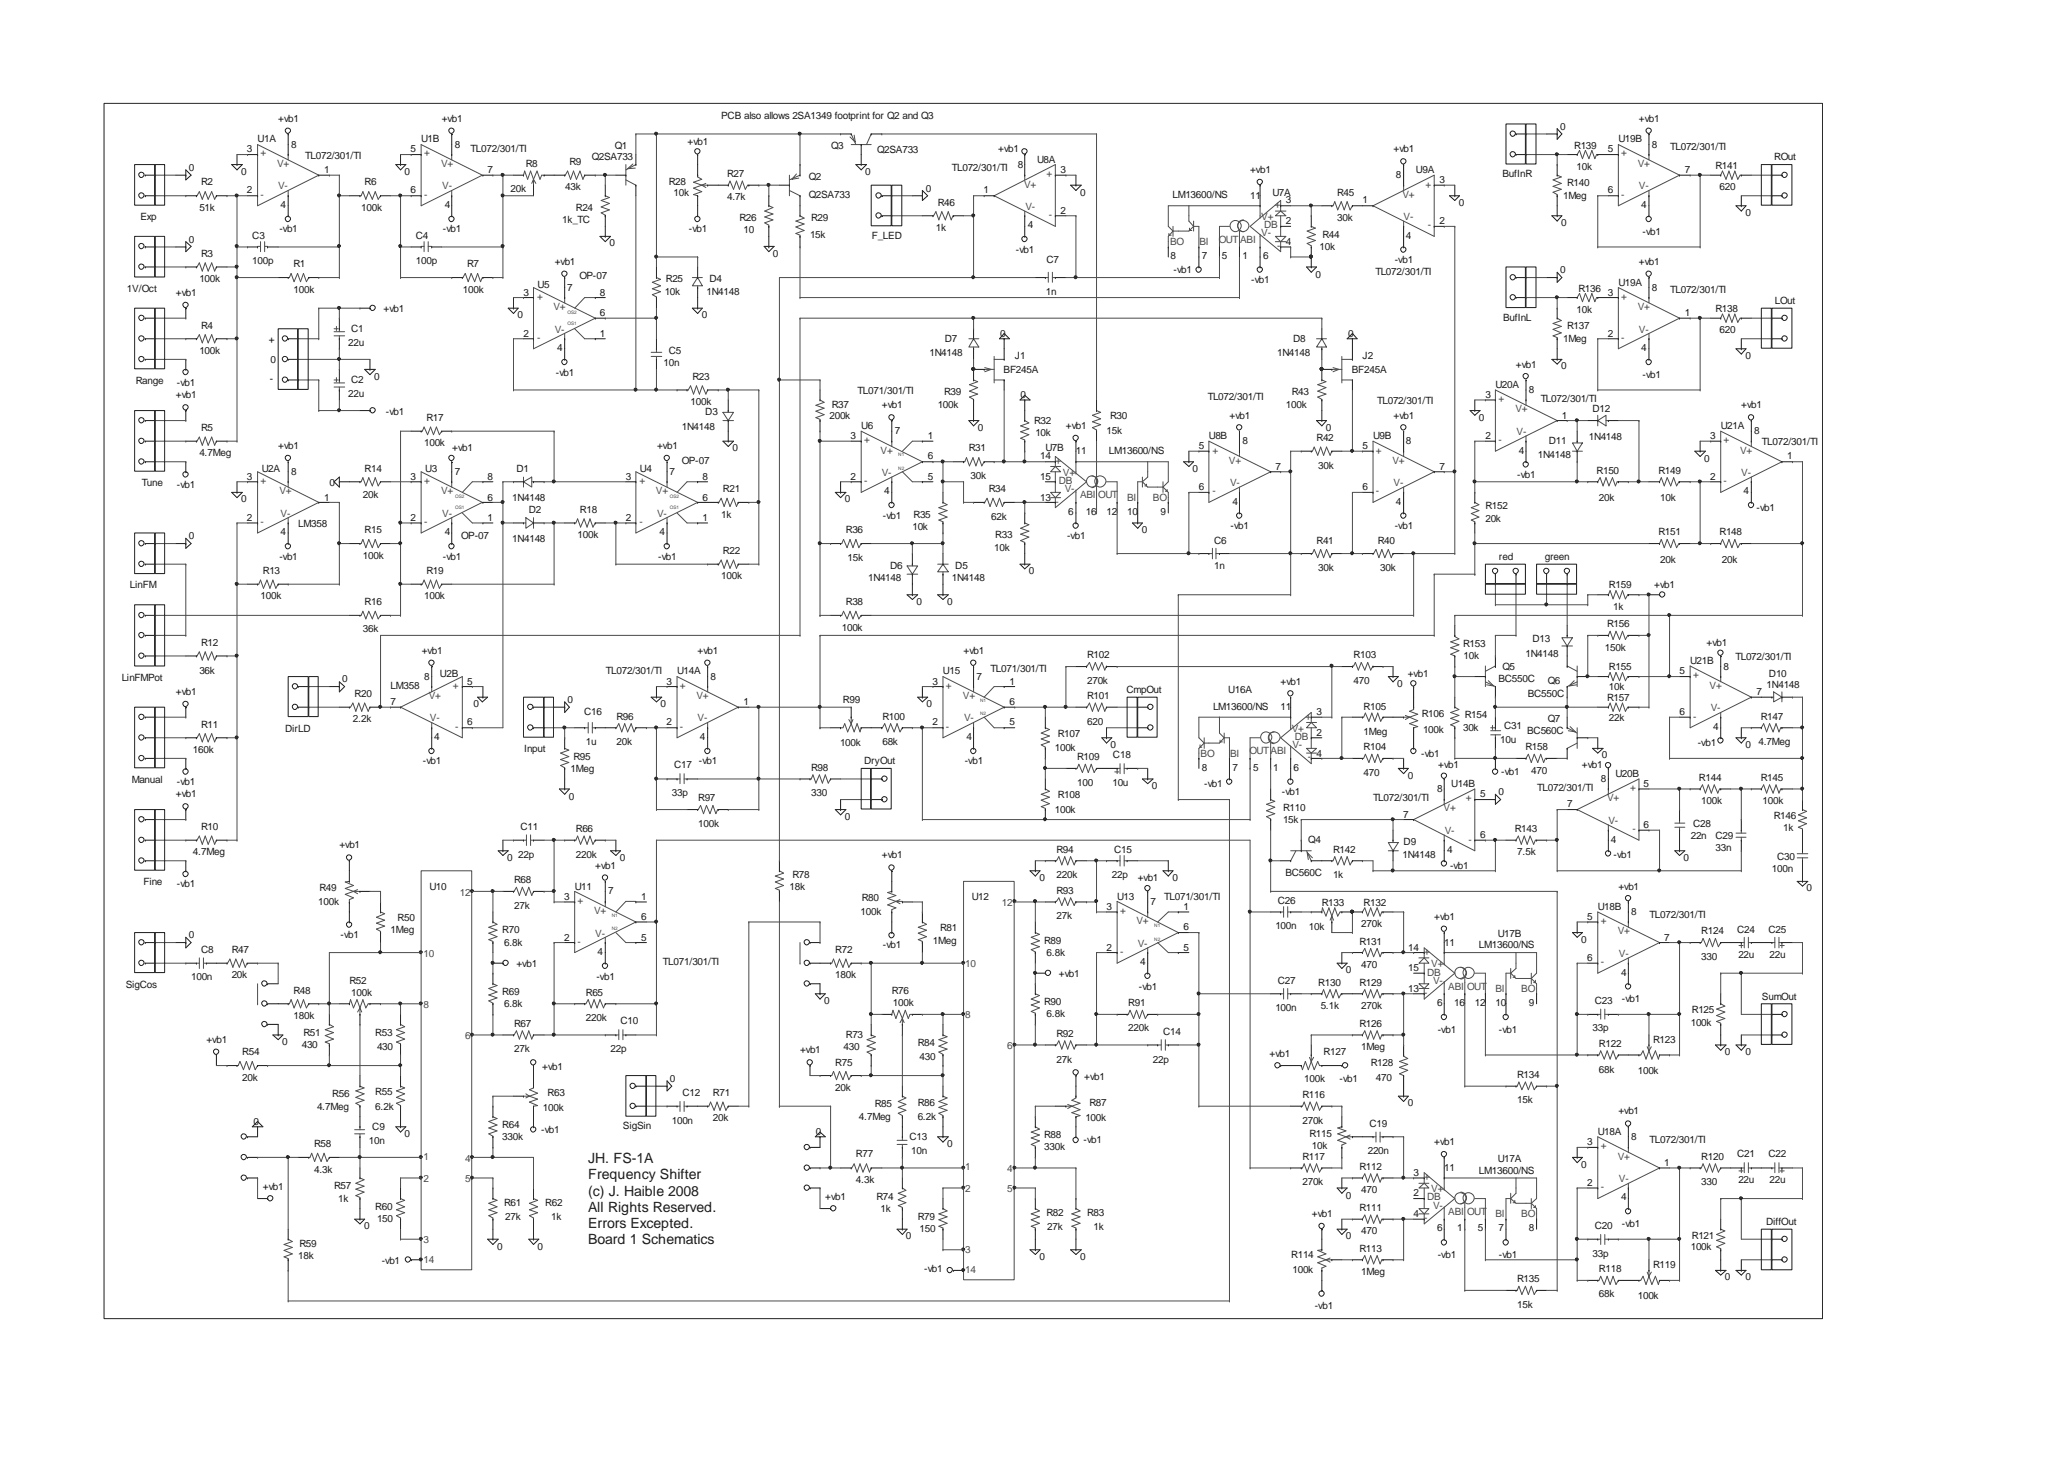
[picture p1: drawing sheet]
<svg xmlns="http://www.w3.org/2000/svg" width="297mm" height="210mm" viewBox="0 0 297 210" stroke-linecap="round" stroke-linejoin="round" font-family="sans-serif">
<defs><g id="words">
<g font-size="2" fill="#1b1b1b">
<text x="84.7" y="167.3">JH. FS-1A</text>
<text x="84.7" y="169.6">Frequency Shifter</text>
<text x="84.7" y="172">(c) J. Haible 2008</text>
<text x="84.7" y="174.4">All Rights Reserved.</text>
<text x="84.7" y="176.7">Errors Excepted.</text>
<text x="84.7" y="179">Board 1 Schematics</text>
</g>
<g font-size="1.4" fill="#1b1b1b">
<text x="40" y="17.5">+vb1</text>
<text x="63.6" y="17.5">+vb1</text>
<text x="103.8" y="17.2">PCB also allows 2SA1349 footprint for Q2 and Q3</text>
<text x="235.9" y="17.5">+vb1</text>
<text x="35.5" y="21.9">3</text>
<text x="37.1" y="20.5">U1A</text>
<text x="41.9" y="21.2">8</text>
<text x="43.9" y="22.8">TL072/301/TI</text>
<text x="59.1" y="21.9">5</text>
<text x="60.6" y="20.5">U1B</text>
<text x="65.4" y="21.2">8</text>
<text x="67.7" y="21.9">TL072/301/TI</text>
<text x="81.9" y="23.7">R9</text>
<text x="85.2" y="23.1">Q2SA733</text>
<text x="88.5" y="21.5">Q1</text>
<text x="99" y="20.8">+vb1</text>
<text x="119.6" y="21.5">Q3</text>
<text x="126.2" y="22.1">Q2SA733</text>
<text x="143.7" y="21.9">+vb1</text>
<text x="149.3" y="23.4">U8A</text>
<text x="200.6" y="21.9">+vb1</text>
<text x="224.5" y="18.7">0</text>
<text x="226.6" y="21.4">R139</text>
<text x="231.4" y="21.9">5</text>
<text x="232.9" y="20.5">U19B</text>
<text x="237.7" y="21.2">8</text>
<text x="240.4" y="21.6">TL072/301/TI</text>
<text x="255.3" y="23.1">ROut</text>
<text x="27.2" y="24.6">0</text>
<text x="28.9" y="26.6">R2</text>
<text x="34.7" y="25.2">0</text>
<text x="35.5" y="27.8">2</text>
<text x="40.4" y="29.9">4</text>
<text x="46.6" y="24.9">1</text>
<text x="52.5" y="26.6">R6</text>
<text x="58.2" y="25.2">0</text>
<text x="59.1" y="27.8">6</text>
<text x="64" y="29.9">4</text>
<text x="70.2" y="24.9">7</text>
<text x="73.5" y="27.6">20k</text>
<text x="75.7" y="24">R8</text>
<text x="81.4" y="27.4">43k</text>
<text x="96.3" y="26.6">R28</text>
<text x="96.9" y="28.2">10k</text>
<text x="104.6" y="25.5">R27</text>
<text x="104.6" y="28.8">4.7k</text>
<text x="116.4" y="28.4">Q2SA733</text>
<text x="116.4" y="25.9">Q2</text>
<text x="124.5" y="25.2">0</text>
<text x="133.3" y="27.6">0</text>
<text x="134.9" y="29.6">R46</text>
<text x="137" y="24.6">TL072/301/TI</text>
<text x="141.5" y="27.8">1</text>
<text x="146.5" y="24.2">8</text>
<text x="152.6" y="24.9">3</text>
<text x="155.4" y="28.2">0</text>
<text x="168.7" y="28.4">LM13600/NS</text>
<text x="179.9" y="28.6">11</text>
<text x="179.9" y="24.9">+vb1</text>
<text x="183.1" y="28.2">U7A</text>
<text x="185.1" y="29.3">3</text>
<text x="192.4" y="28.2">R45</text>
<text x="196.1" y="29.3">1</text>
<text x="200.9" y="25.6">8</text>
<text x="203.8" y="24.9">U9A</text>
<text x="207.2" y="26.4">3</text>
<text x="210" y="29.6">0</text>
<text x="216.2" y="25.5">BufInR</text>
<text x="224.9" y="28.6">1Meg</text>
<text x="225.5" y="26.8">R140</text>
<text x="226.9" y="24.4">10k</text>
<text x="231.4" y="27.8">6</text>
<text x="236.2" y="29.9">4</text>
<text x="242.5" y="24.9">7</text>
<text x="246.9" y="24.3">R141</text>
<text x="247.5" y="27.4">620</text>
<text x="20.2" y="31.6">Exp</text>
<text x="27.2" y="34.9">0</text>
<text x="28.7" y="30.4">51k</text>
<text x="36.3" y="34.3">C3</text>
<text x="40.2" y="33.4">-vb1</text>
<text x="52" y="30.4">100k</text>
<text x="59.8" y="34.3">C4</text>
<text x="63.7" y="33.4">-vb1</text>
<text x="80.9" y="32.1">1k_TC</text>
<text x="82.9" y="30.4">R24</text>
<text x="87.7" y="35.4">0</text>
<text x="99.1" y="33.4">-vb1</text>
<text x="106.4" y="31.8">R26</text>
<text x="107" y="33.6">10</text>
<text x="116.6" y="34.2">15k</text>
<text x="116.7" y="31.8">R29</text>
<text x="125.5" y="34.3">F_LED</text>
<text x="134.7" y="33.2">1k</text>
<text x="147.9" y="32.8">4</text>
<text x="152.6" y="30.8">2</text>
<text x="185.1" y="35.2">4</text>
<text x="185.1" y="32.2">2</text>
<text x="189.9" y="36">10k</text>
<text x="190.3" y="34.2">R44</text>
<text x="192.4" y="31.8">30k</text>
<text x="202.3" y="34.3">4</text>
<text x="207.2" y="32.2">2</text>
<text x="224.7" y="32.6">0</text>
<text x="236.4" y="33.8">-vb1</text>
<text x="251.2" y="31">0</text>
<text x="18.3" y="42">1V/Oct</text>
<text x="28.7" y="40.6">100k</text>
<text x="28.9" y="37">R3</text>
<text x="36.3" y="38">100p</text>
<text x="42.2" y="38.4">R1</text>
<text x="59.8" y="38">100p</text>
<text x="67.2" y="38.4">R7</text>
<text x="77.4" y="41.4">U5</text>
<text x="79.8" y="38.2">+vb1</text>
<text x="81.6" y="41.8">7</text>
<text x="83.4" y="40.2">OP-07</text>
<text x="95.8" y="40.6">R25</text>
<text x="102.1" y="40.6">D4</text>
<text x="111.2" y="37">0</text>
<text x="146.2" y="36.4">-vb1</text>
<text x="150.6" y="37.8">C7</text>
<text x="168.5" y="37.2">8</text>
<text x="168.9" y="39.3">-vb1</text>
<text x="173" y="37.2">7</text>
<text x="175.8" y="37.2">5</text>
<text x="178.8" y="37.2">1</text>
<text x="180.1" y="40.8">-vb1</text>
<text x="181.8" y="37.2">6</text>
<text x="189.3" y="39.9">0</text>
<text x="197.9" y="39.6">TL072/301/TI</text>
<text x="200.7" y="37.8">-vb1</text>
<text x="224.5" y="39.3">0</text>
<text x="227.1" y="42">R136</text>
<text x="232.9" y="41.1">U19A</text>
<text x="235.9" y="38.2">+vb1</text>
<text x="237.7" y="41.8">8</text>
<text x="25.3" y="42.6">+vb1</text>
<text x="28.9" y="47.3">R4</text>
<text x="42.2" y="42.1">100k</text>
<text x="50.5" y="47.7">C1</text>
<text x="55.2" y="44.9">+vb1</text>
<text x="66.6" y="42.1">100k</text>
<text x="74.5" y="45.8">0</text>
<text x="75.3" y="42.6">3</text>
<text x="86.3" y="45.5">6</text>
<text x="86.3" y="42.6">8</text>
<text x="95.7" y="42.4">10k</text>
<text x="101" y="45.8">0</text>
<text x="101.7" y="42.4">1N4148</text>
<text x="150.5" y="42.4">1n</text>
<text x="216.3" y="46.1">BufInL</text>
<text x="225.5" y="47.4">R137</text>
<text x="226.9" y="45.1">10k</text>
<text x="231.4" y="42.6">3</text>
<text x="240.4" y="42.2">TL072/301/TI</text>
<text x="242.5" y="45.5">1</text>
<text x="246.9" y="44.9">R138</text>
<text x="247.5" y="48">620</text>
<text x="255.4" y="43.7">LOut</text>
<text x="28.7" y="50.9">100k</text>
<text x="38.7" y="49.3">+</text>
<text x="38.9" y="52.3">0</text>
<text x="50.1" y="49.8">22u</text>
<text x="75.3" y="48.5">2</text>
<text x="80.2" y="50.5">4</text>
<text x="86.3" y="48.5">1</text>
<text x="95.5" y="52.7">10n</text>
<text x="96.3" y="50.9">C5</text>
<text x="133.8" y="51.3">1N4148</text>
<text x="136" y="49.2">D7</text>
<text x="143.9" y="48.5">0</text>
<text x="144.4" y="53.7">BF245A</text>
<text x="146" y="51.7">J1</text>
<text x="183.8" y="51.3">1N4148</text>
<text x="186.1" y="49.2">D8</text>
<text x="194" y="48.5">0</text>
<text x="194.6" y="53.7">BF245A</text>
<text x="196.1" y="51.7">J2</text>
<text x="218.2" y="52.9">+vb1</text>
<text x="224.7" y="53.1">0</text>
<text x="224.9" y="49.2">1Meg</text>
<text x="231.4" y="48.5">2</text>
<text x="236.2" y="50.5">4</text>
<text x="251.2" y="51.7">0</text>
<text x="19.5" y="55.3">Range</text>
<text x="25.3" y="57.3">+vb1</text>
<text x="25.5" y="55.5">-vb1</text>
<text x="38.8" y="54.9">-</text>
<text x="50.1" y="57.1">22u</text>
<text x="50.5" y="55.1">C2</text>
<text x="53.8" y="54.7">0</text>
<text x="55.5" y="59.7">-vb1</text>
<text x="80" y="54.1">-vb1</text>
<text x="99.4" y="58.3">100k</text>
<text x="99.6" y="54.7">R23</text>
<text x="101.5" y="59.7">D3</text>
<text x="119.7" y="58.6">R37</text>
<text x="123.4" y="56.7">TL071/301/TI</text>
<text x="126.9" y="58.7">+vb1</text>
<text x="134.9" y="58.6">100k</text>
<text x="135.9" y="56.9">R39</text>
<text x="146.9" y="57.3">0</text>
<text x="173.8" y="57.5">TL072/301/TI</text>
<text x="185.1" y="58.6">100k</text>
<text x="185.9" y="56.9">R43</text>
<text x="198.2" y="58.1">TL072/301/TI</text>
<text x="213.8" y="57.3">3</text>
<text x="215.2" y="55.8">U20A</text>
<text x="220" y="56.5">8</text>
<text x="221.7" y="57.9">TL072/301/TI</text>
<text x="229.2" y="59.3">D12</text>
<text x="236.4" y="54.3">-vb1</text>
<text x="250.6" y="58.7">+vb1</text>
<text x="28.7" y="65.7">4.7Meg</text>
<text x="28.9" y="62">R5</text>
<text x="40" y="64.7">+vb1</text>
<text x="61" y="64.2">100k</text>
<text x="61.4" y="60.5">R17</text>
<text x="65.1" y="64.9">+vb1</text>
<text x="94.6" y="64.7">+vb1</text>
<text x="98.1" y="61.9">1N4148</text>
<text x="105.4" y="64.9">0</text>
<text x="119.4" y="60.3">200k</text>
<text x="122.4" y="63.1">3</text>
<text x="123.9" y="61.7">U6</text>
<text x="128.8" y="62.5">7</text>
<text x="133.5" y="63.1">1</text>
<text x="139.4" y="64.9">R31</text>
<text x="140.7" y="62">0</text>
<text x="148.8" y="60.9">R32</text>
<text x="149" y="62.7">10k</text>
<text x="150.4" y="64.9">U7B</text>
<text x="153.4" y="61.7">+vb1</text>
<text x="154.8" y="65.3">11</text>
<text x="159.2" y="62.5">15k</text>
<text x="159.6" y="65.2">LM13600/NS</text>
<text x="159.8" y="60.3">R30</text>
<text x="172.5" y="64.7">5</text>
<text x="174" y="63.1">U8B</text>
<text x="176.9" y="60.3">+vb1</text>
<text x="178.8" y="63.9">8</text>
<text x="189.5" y="63.5">R42</text>
<text x="190.8" y="62">0</text>
<text x="196.1" y="64.7">5</text>
<text x="197.6" y="63.1">U9B</text>
<text x="200.6" y="60.3">+vb1</text>
<text x="202.3" y="63.9">8</text>
<text x="212.8" y="60.5">0</text>
<text x="213.8" y="63.1">2</text>
<text x="218.6" y="65.2">4</text>
<text x="221.3" y="65.9">1N4148</text>
<text x="222.9" y="63.9">D11</text>
<text x="224.8" y="60.3">1</text>
<text x="228.7" y="63.3">1N4148</text>
<text x="246.1" y="63.1">3</text>
<text x="247.6" y="61.7">U21A</text>
<text x="252.5" y="62.5">8</text>
<text x="253.6" y="64.1">TL072/301/TI</text>
<text x="20.4" y="69.9">Tune</text>
<text x="25.5" y="70.2">-vb1</text>
<text x="35.5" y="69.1">3</text>
<text x="37.7" y="67.9">U2A</text>
<text x="41.9" y="68.3">8</text>
<text x="47.4" y="69.9">0</text>
<text x="52.2" y="71.6">20k</text>
<text x="52.5" y="67.9">R14</text>
<text x="59.1" y="69.1">3</text>
<text x="61.2" y="67.9">U3</text>
<text x="65.4" y="68.3">7</text>
<text x="70.2" y="69.1">8</text>
<text x="74.3" y="67.9">D1</text>
<text x="90.1" y="69.1">3</text>
<text x="92.1" y="67.9">U4</text>
<text x="96.3" y="68.3">7</text>
<text x="98.1" y="66.7">OP-07</text>
<text x="101.1" y="69.1">8</text>
<text x="104" y="70.8">R21</text>
<text x="122.4" y="69.1">2</text>
<text x="127.2" y="71.1">4</text>
<text x="133.5" y="66.1">6</text>
<text x="133.5" y="69.1">5</text>
<text x="139.7" y="68.9">30k</text>
<text x="142.3" y="70.8">R34</text>
<text x="149.7" y="66.1">14</text>
<text x="149.7" y="69.1">15</text>
<text x="171.6" y="67.9">0</text>
<text x="172.5" y="70.5">6</text>
<text x="183.5" y="67.6">7</text>
<text x="189.7" y="67.5">30k</text>
<text x="196.1" y="70.5">6</text>
<text x="207.2" y="67.6">7</text>
<text x="218.3" y="68.7">-vb1</text>
<text x="229.8" y="68.2">R150</text>
<text x="238.7" y="68.2">R149</text>
<text x="245.3" y="66.4">0</text>
<text x="246.1" y="69.1">2</text>
<text x="250.9" y="71.1">4</text>
<text x="257.2" y="66.1">1</text>
<text x="27.2" y="77.6">0</text>
<text x="34.7" y="72.3">0</text>
<text x="35.5" y="75">2</text>
<text x="40.4" y="77">4</text>
<text x="42.9" y="75.8">LM358</text>
<text x="46.6" y="72">1</text>
<text x="52.5" y="76.7">R15</text>
<text x="59.1" y="75">2</text>
<text x="64" y="77">4</text>
<text x="66.4" y="77.6">OP-07</text>
<text x="70.2" y="72">6</text>
<text x="70.2" y="75">1</text>
<text x="73.7" y="72.1">1N4148</text>
<text x="76.1" y="73.8">D2</text>
<text x="83.1" y="77.4">100k</text>
<text x="83.5" y="73.8">R18</text>
<text x="90.1" y="75">2</text>
<text x="94.9" y="77">4</text>
<text x="101.1" y="72">6</text>
<text x="101.1" y="75">1</text>
<text x="103.8" y="74.5">1k</text>
<text x="121.6" y="72.3">0</text>
<text x="121.7" y="76.7">R36</text>
<text x="127.1" y="74.6">-vb1</text>
<text x="131.3" y="76.3">10k</text>
<text x="131.5" y="74.5">R35</text>
<text x="142.6" y="74.8">62k</text>
<text x="143.2" y="77.4">R33</text>
<text x="149.7" y="72">13</text>
<text x="153.6" y="77.6">-vb1</text>
<text x="153.7" y="74.1">6</text>
<text x="156.3" y="74.1">16</text>
<text x="159.2" y="74.1">12</text>
<text x="162.2" y="74.1">10</text>
<text x="164.3" y="76.7">0</text>
<text x="167" y="74.1">9</text>
<text x="177.1" y="76.1">-vb1</text>
<text x="177.4" y="72.6">4</text>
<text x="200.7" y="76.1">-vb1</text>
<text x="200.9" y="72.6">4</text>
<text x="213.8" y="73.3">R152</text>
<text x="213.8" y="75.1">20k</text>
<text x="230.1" y="72.1">20k</text>
<text x="238.7" y="77">R151</text>
<text x="238.9" y="72.1">10k</text>
<text x="247.5" y="77">R148</text>
<text x="252.8" y="73.5">-vb1</text>
<text x="37.8" y="82.6">R13</text>
<text x="40.2" y="80.6">-vb1</text>
<text x="52.2" y="80.4">100k</text>
<text x="61.4" y="82.6">R19</text>
<text x="63.7" y="80.6">-vb1</text>
<text x="73.7" y="78">1N4148</text>
<text x="94.7" y="80.6">-vb1</text>
<text x="103.8" y="83.4">100k</text>
<text x="104" y="79.6">R22</text>
<text x="122" y="80.7">15k</text>
<text x="125" y="83.6">1N4148</text>
<text x="128.1" y="81.8">D6</text>
<text x="137" y="83.6">1N4148</text>
<text x="137.5" y="81.8">D5</text>
<text x="143.1" y="79.2">10k</text>
<text x="148.1" y="82.6">0</text>
<text x="174.7" y="81.8">1n</text>
<text x="174.7" y="78.2">C6</text>
<text x="189.5" y="78.2">R41</text>
<text x="189.7" y="82.2">30k</text>
<text x="198.3" y="78.2">R40</text>
<text x="198.6" y="82.2">30k</text>
<text x="215.7" y="80.6">red</text>
<text x="222.3" y="80.6">green</text>
<text x="238.9" y="81">20k</text>
<text x="247.8" y="81">20k</text>
<text x="18.7" y="84.6">LinFM</text>
<text x="37.5" y="86.2">100k</text>
<text x="52.5" y="87">R16</text>
<text x="61" y="86.2">100k</text>
<text x="121.7" y="87">R38</text>
<text x="131.9" y="87">0</text>
<text x="136.3" y="87">0</text>
<text x="231.5" y="84.6">R159</text>
<text x="232.1" y="87.8">1k</text>
<text x="238.1" y="84.6">+vb1</text>
<text x="28.9" y="92.9">R12</text>
<text x="52.2" y="91">36k</text>
<text x="60.7" y="94.1">+vb1</text>
<text x="100.4" y="94.1">+vb1</text>
<text x="121.1" y="90.7">100k</text>
<text x="138.7" y="94.1">+vb1</text>
<text x="156.5" y="94.7">R102</text>
<text x="194.8" y="94.7">R103</text>
<text x="210.6" y="93">R153</text>
<text x="210.6" y="94.8">10k</text>
<text x="219.5" y="94.5">1N4148</text>
<text x="220.5" y="92.4">D13</text>
<text x="231" y="93.6">150k</text>
<text x="231.3" y="90.2">R156</text>
<text x="243.2" y="95.6">U21B</text>
<text x="245.6" y="92.9">+vb1</text>
<text x="249.8" y="95">TL072/301/TI</text>
<text x="17.5" y="97.9">LinFMPot</text>
<text x="25.3" y="100">+vb1</text>
<text x="28.7" y="96.9">36k</text>
<text x="49.3" y="98.2">0</text>
<text x="51" y="100.3">R20</text>
<text x="56.2" y="101.5">7</text>
<text x="56.2" y="99.1">LM358</text>
<text x="61" y="97.8">8</text>
<text x="63.3" y="97.3">U2B</text>
<text x="67.2" y="98.5">5</text>
<text x="68.1" y="101.7">0</text>
<text x="81.7" y="101.1">0</text>
<text x="87.2" y="97">TL072/301/TI</text>
<text x="95.1" y="101.7">0</text>
<text x="95.9" y="98.5">3</text>
<text x="97.4" y="97">U14A</text>
<text x="102.3" y="97.8">8</text>
<text x="107" y="101.5">1</text>
<text x="121.3" y="101.1">R99</text>
<text x="133.3" y="101.7">0</text>
<text x="134.2" y="98.5">3</text>
<text x="135.7" y="97">U15</text>
<text x="140.5" y="97.8">7</text>
<text x="142.6" y="96.7">TL071/301/TI</text>
<text x="145.3" y="101.5">6</text>
<text x="145.3" y="98.5">1</text>
<text x="156.5" y="98.4">270k</text>
<text x="156.5" y="100.6">R101</text>
<text x="162.1" y="99.7">CmpOut</text>
<text x="176.8" y="99.7">U16A</text>
<text x="184.3" y="98.5">+vb1</text>
<text x="194.8" y="98.4">470</text>
<text x="201.1" y="98.8">0</text>
<text x="202.6" y="97.3">+vb1</text>
<text x="215.6" y="98.2">BC550C</text>
<text x="216.2" y="96.3">Q5</text>
<text x="219.9" y="100.3">BC550C</text>
<text x="222.7" y="98.4">Q6</text>
<text x="231.3" y="100.9">R157</text>
<text x="231.5" y="99.2">10k</text>
<text x="231.5" y="96.4">R155</text>
<text x="241.7" y="97">5</text>
<text x="248.1" y="96.3">8</text>
<text x="252.8" y="100">7</text>
<text x="254.2" y="98.9">1N4148</text>
<text x="254.6" y="97.3">D10</text>
<text x="28.9" y="104.7">R11</text>
<text x="41" y="105.3">DirLD</text>
<text x="50.8" y="103.9">2.2k</text>
<text x="62.5" y="106.5">4</text>
<text x="67.2" y="104.4">6</text>
<text x="84.1" y="102.9">C16</text>
<text x="84.3" y="107.2">1u</text>
<text x="88.7" y="103.5">R96</text>
<text x="88.7" y="107.2">20k</text>
<text x="95.9" y="104.4">2</text>
<text x="100.7" y="106.5">4</text>
<text x="120.9" y="107.3">100k</text>
<text x="127" y="103.5">R100</text>
<text x="127" y="107.2">68k</text>
<text x="134.2" y="104.4">2</text>
<text x="139.1" y="106.5">4</text>
<text x="145.3" y="104.4">5</text>
<text x="152.2" y="106">R107</text>
<text x="156.5" y="104.3">620</text>
<text x="159.8" y="107.7">0</text>
<text x="174.6" y="102.1">LM13600/NS</text>
<text x="184.3" y="102.2">11</text>
<text x="189.5" y="102.9">3</text>
<text x="189.5" y="105.9">2</text>
<text x="196.2" y="107.9">R104</text>
<text x="196.2" y="102.1">R105</text>
<text x="196.2" y="105.7">1Meg</text>
<text x="204.6" y="103.2">R106</text>
<text x="204.8" y="105.5">100k</text>
<text x="210.6" y="105.1">30k</text>
<text x="210.8" y="103.3">R154</text>
<text x="215.9" y="106.9">10u</text>
<text x="216.5" y="104.9">C31</text>
<text x="219.5" y="107.9">R158</text>
<text x="219.8" y="105.6">BC560C</text>
<text x="222.7" y="103.9">Q7</text>
<text x="231.5" y="103.7">22k</text>
<text x="241.7" y="102.9">6</text>
<text x="244.3" y="107.3">-vb1</text>
<text x="246.5" y="105">4</text>
<text x="251.2" y="107.7">0</text>
<text x="253.1" y="107.2">4.7Meg</text>
<text x="253.4" y="103.5">R147</text>
<text x="19" y="112.7">Manual</text>
<text x="25.5" y="112.9">-vb1</text>
<text x="27.8" y="108.3">160k</text>
<text x="60.9" y="110">-vb1</text>
<text x="75.4" y="108.3">Input</text>
<text x="82.1" y="111.1">1Meg</text>
<text x="82.5" y="109.3">R95</text>
<text x="97" y="110.5">C17</text>
<text x="100.6" y="110">-vb1</text>
<text x="116.7" y="110.9">R98</text>
<text x="124.4" y="110">DryOut</text>
<text x="138.8" y="110">-vb1</text>
<text x="151.8" y="108.1">100k</text>
<text x="155" y="113.1">100</text>
<text x="155" y="109.4">R109</text>
<text x="160.1" y="113.1">10u</text>
<text x="160.2" y="109.1">C18</text>
<text x="165.8" y="113.5">0</text>
<text x="173" y="110.9">8</text>
<text x="173.3" y="113.3">-vb1</text>
<text x="177.4" y="110.9">7</text>
<text x="180.3" y="110.9">5</text>
<text x="183.2" y="110.9">1</text>
<text x="186.2" y="110.9">6</text>
<text x="189.5" y="108.9">4</text>
<text x="196.2" y="111.6">470</text>
<text x="202.6" y="112.1">0</text>
<text x="204.5" y="108.9">-vb1</text>
<text x="206.8" y="113.9">8</text>
<text x="207" y="110.5">+vb1</text>
<text x="208.9" y="113.3">U14B</text>
<text x="216.1" y="111.5">-vb1</text>
<text x="220.4" y="111.3">470</text>
<text x="221.2" y="113.8">TL072/301/TI</text>
<text x="227.7" y="110.5">+vb1</text>
<text x="230.4" y="112.5">8</text>
<text x="230.5" y="109.1">0</text>
<text x="232.5" y="111.7">U20B</text>
<text x="236.5" y="113.3">5</text>
<text x="244.5" y="112.3">R144</text>
<text x="253.4" y="112.3">R145</text>
<text x="25.3" y="114.7">+vb1</text>
<text x="28.9" y="119.4">R10</text>
<text x="74.9" y="119.4">C11</text>
<text x="81.9" y="115">0</text>
<text x="82.9" y="119.7">R66</text>
<text x="96.7" y="114.5">33p</text>
<text x="100.5" y="115.3">R97</text>
<text x="100.5" y="119">100k</text>
<text x="116.7" y="114.5">330</text>
<text x="121.6" y="117.9">0</text>
<text x="151.8" y="116.9">100k</text>
<text x="152.2" y="114.9">R108</text>
<text x="184.5" y="114.4">-vb1</text>
<text x="184.6" y="118.4">15k</text>
<text x="184.6" y="116.6">R110</text>
<text x="197.6" y="115.3">TL072/301/TI</text>
<text x="201.9" y="117.7">7</text>
<text x="213" y="114.7">5</text>
<text x="215.6" y="114.4">0</text>
<text x="218" y="119.7">R143</text>
<text x="225.5" y="116.1">7</text>
<text x="236.5" y="119.1">6</text>
<text x="243.7" y="119">C28</text>
<text x="244.8" y="115.7">100k</text>
<text x="253.6" y="115.7">100k</text>
<text x="255.3" y="117.8">R146</text>
<text x="256.6" y="119.5">1k</text>
<text x="27.8" y="123.1">4.7Meg</text>
<text x="48.8" y="122.1">+vb1</text>
<text x="73" y="123.8">0</text>
<text x="74.6" y="123.4">22p</text>
<text x="82.9" y="123.4">220k</text>
<text x="85.7" y="125">+vb1</text>
<text x="89.2" y="123.8">0</text>
<text x="126.9" y="123.5">+vb1</text>
<text x="152" y="122.7">R94</text>
<text x="160.3" y="122.7">C15</text>
<text x="188.3" y="121.3">Q4</text>
<text x="191.8" y="122.7">R142</text>
<text x="201.8" y="123.4">1N4148</text>
<text x="202" y="121.6">D9</text>
<text x="208.3" y="122.7">4</text>
<text x="208.7" y="125">-vb1</text>
<text x="213" y="120.6">6</text>
<text x="218.3" y="123.1">7.5k</text>
<text x="231.8" y="121.2">4</text>
<text x="232.2" y="123.5">-vb1</text>
<text x="242.3" y="123.8">0</text>
<text x="243.3" y="120.7">22n</text>
<text x="246.9" y="120.7">C29</text>
<text x="246.9" y="122.5">33n</text>
<text x="255" y="125.4">100n</text>
<text x="255.8" y="123.7">C30</text>
<text x="20.6" y="127.4">Fine</text>
<text x="25.5" y="127.6">-vb1</text>
<text x="45.8" y="130.2">100k</text>
<text x="46" y="128.2">R49</text>
<text x="61.8" y="128">U10</text>
<text x="74" y="130.8">27k</text>
<text x="74" y="127.1">R68</text>
<text x="81.2" y="129.4">3</text>
<text x="82.7" y="128">U11</text>
<text x="87.5" y="128.7">7</text>
<text x="92.3" y="129.4">1</text>
<text x="113.6" y="128.1">18k</text>
<text x="114" y="126.3">R78</text>
<text x="123.9" y="131.6">100k</text>
<text x="124" y="129.7">R80</text>
<text x="139.9" y="129.4">U12</text>
<text x="149.6" y="126.8">0</text>
<text x="152" y="128.6">R93</text>
<text x="152" y="126.3">220k</text>
<text x="159.2" y="130.9">3</text>
<text x="160" y="126.3">22p</text>
<text x="160.8" y="129.4">U13</text>
<text x="163.7" y="126.8">+vb1</text>
<text x="165.6" y="130.2">7</text>
<text x="167.5" y="129.4">TL071/301/TI</text>
<text x="168.7" y="126.8">0</text>
<text x="170.3" y="130.9">1</text>
<text x="183.9" y="130">C26</text>
<text x="185" y="126">BC560C</text>
<text x="190.2" y="130.3">R133</text>
<text x="191.8" y="126.3">1k</text>
<text x="196.2" y="130.3">R132</text>
<text x="229.9" y="130.9">U18B</text>
<text x="232.9" y="128">+vb1</text>
<text x="234.8" y="131.6">8</text>
<text x="260" y="128.2">0</text>
<text x="27.2" y="135">0</text>
<text x="28.9" y="137">C8</text>
<text x="33.3" y="137">R47</text>
<text x="49" y="135">-vb1</text>
<text x="56.2" y="134.3">1Meg</text>
<text x="57.2" y="132.6">R50</text>
<text x="72.3" y="134.3">R70</text>
<text x="72.5" y="136">6.8k</text>
<text x="81.2" y="135.4">2</text>
<text x="86" y="137.4">4</text>
<text x="92.3" y="132.4">6</text>
<text x="92.3" y="135.4">5</text>
<text x="120.2" y="137">R72</text>
<text x="127.1" y="136.5">-vb1</text>
<text x="134.3" y="135.8">1Meg</text>
<text x="135.3" y="134">R81</text>
<text x="150.3" y="135.8">R89</text>
<text x="150.6" y="137.6">6.8k</text>
<text x="152" y="132.2">27k</text>
<text x="159.2" y="136.8">2</text>
<text x="170.3" y="133.8">6</text>
<text x="170.3" y="136.8">5</text>
<text x="183.5" y="133.7">100n</text>
<text x="188.4" y="133.8">10k</text>
<text x="195.7" y="135.9">R131</text>
<text x="195.9" y="133.4">270k</text>
<text x="202.7" y="136.8">14</text>
<text x="206.4" y="132.4">+vb1</text>
<text x="207.8" y="136">11</text>
<text x="212.8" y="136.5">LM13600/NS</text>
<text x="215.5" y="134.8">U17B</text>
<text x="227.6" y="135.6">0</text>
<text x="228.4" y="132.4">5</text>
<text x="237.4" y="132.1">TL072/301/TI</text>
<text x="239.5" y="135.4">7</text>
<text x="244.8" y="134.4">R124</text>
<text x="250" y="134.2">C24</text>
<text x="250.2" y="137.8">22u</text>
<text x="254.5" y="134.2">C25</text>
<text x="254.7" y="137.8">22u</text>
<text x="18.1" y="142.1">SigCos</text>
<text x="27.5" y="141">100n</text>
<text x="33.3" y="140.8">20k</text>
<text x="42.2" y="143">R48</text>
<text x="50.3" y="141.5">R52</text>
<text x="50.5" y="143.2">100k</text>
<text x="72.3" y="143.1">R69</text>
<text x="74.3" y="139.2">+vb1</text>
<text x="84.3" y="143.2">R65</text>
<text x="85.8" y="140.9">-vb1</text>
<text x="95.4" y="138.8">TL071/301/TI</text>
<text x="120.2" y="140.8">180k</text>
<text x="128.3" y="143">R76</text>
<text x="152.4" y="140.6">+vb1</text>
<text x="163.9" y="142.4">-vb1</text>
<text x="164.1" y="138.8">4</text>
<text x="183.9" y="141.5">C27</text>
<text x="189.7" y="141.8">R130</text>
<text x="193.7" y="140">0</text>
<text x="195.7" y="141.8">R129</text>
<text x="195.9" y="139.3">470</text>
<text x="202.7" y="142.7">13</text>
<text x="202.7" y="139.8">15</text>
<text x="228.4" y="138.2">6</text>
<text x="233.3" y="140.3">4</text>
<text x="244.8" y="138.1">330</text>
<text x="253.6" y="143.8">SumOut</text>
<text x="42.2" y="146.6">180k</text>
<text x="43.7" y="149">R51</text>
<text x="54" y="149">R53</text>
<text x="72.5" y="144.9">6.8k</text>
<text x="74" y="147.7">R67</text>
<text x="84.3" y="147">220k</text>
<text x="89.3" y="147.4">C10</text>
<text x="118.6" y="144.4">0</text>
<text x="121.7" y="149.3">R73</text>
<text x="128.5" y="144.8">100k</text>
<text x="150.3" y="144.6">R90</text>
<text x="150.6" y="146.4">6.8k</text>
<text x="152" y="149.2">R92</text>
<text x="162.4" y="148.4">220k</text>
<text x="162.4" y="144.8">R91</text>
<text x="167.4" y="148.9">C14</text>
<text x="183.5" y="145.5">100n</text>
<text x="190.1" y="145.2">5.1k</text>
<text x="195.7" y="147.7">R126</text>
<text x="195.9" y="145.2">270k</text>
<text x="206.8" y="144.8">6</text>
<text x="206.9" y="148.6">-vb1</text>
<text x="209.3" y="144.8">16</text>
<text x="212.2" y="144.8">12</text>
<text x="215.2" y="144.8">10</text>
<text x="215.7" y="148.6">-vb1</text>
<text x="220" y="144.8">9</text>
<text x="229.2" y="148.4">33p</text>
<text x="229.5" y="144.4">C23</text>
<text x="233.4" y="144.2">-vb1</text>
<text x="243.3" y="147.5">100k</text>
<text x="243.5" y="145.8">R125</text>
<text x="29.7" y="150">+vb1</text>
<text x="34.9" y="155.5">20k</text>
<text x="34.9" y="151.8">R54</text>
<text x="40.6" y="150.3">0</text>
<text x="43.4" y="150.8">430</text>
<text x="54.3" y="151.1">430</text>
<text x="74" y="151.4">27k</text>
<text x="78" y="153.9">+vb1</text>
<text x="87.9" y="151.4">22p</text>
<text x="96.4" y="155.7">0</text>
<text x="115.1" y="151.5">+vb1</text>
<text x="120.2" y="153.3">R75</text>
<text x="121.4" y="151.1">430</text>
<text x="132.1" y="150.5">R84</text>
<text x="132.3" y="152.5">430</text>
<text x="152" y="152.9">27k</text>
<text x="156" y="155.3">+vb1</text>
<text x="165.9" y="152.9">22p</text>
<text x="182.7" y="152.1">+vb1</text>
<text x="187.7" y="155.7">100k</text>
<text x="190.5" y="151.8">R127</text>
<text x="192.8" y="155.7">-vb1</text>
<text x="195.9" y="151.1">1Meg</text>
<text x="197.3" y="153.4">R128</text>
<text x="198" y="155.5">470</text>
<text x="218.3" y="155.1">R134</text>
<text x="230.1" y="154.3">68k</text>
<text x="230.1" y="150.6">R122</text>
<text x="235.7" y="154.5">100k</text>
<text x="237.9" y="150">R123</text>
<text x="248.2" y="151.8">0</text>
<text x="251.2" y="151.8">0</text>
<text x="36.5" y="161.9">0</text>
<text x="45.6" y="159.7">4.7Meg</text>
<text x="47.8" y="157.9">R56</text>
<text x="54" y="159.7">6.2k</text>
<text x="54" y="157.5">R55</text>
<text x="78.1" y="159.9">100k</text>
<text x="78.8" y="157.7">R63</text>
<text x="96.7" y="161.7">100n</text>
<text x="98.2" y="157.7">C12</text>
<text x="102.6" y="161.3">20k</text>
<text x="102.6" y="157.7">R71</text>
<text x="120.2" y="156.9">20k</text>
<text x="123.6" y="161.1">4.7Meg</text>
<text x="125.9" y="159.3">R85</text>
<text x="132.1" y="161.1">6.2k</text>
<text x="132.1" y="159.1">R86</text>
<text x="156.2" y="161.3">100k</text>
<text x="156.8" y="159.1">R87</text>
<text x="187.4" y="158">R116</text>
<text x="187.4" y="161.7">270k</text>
<text x="202.6" y="159.1">0</text>
<text x="218.3" y="158.7">15k</text>
<text x="232.9" y="160.3">+vb1</text>
<text x="45.2" y="165.1">R58</text>
<text x="53.1" y="164.6">10n</text>
<text x="53.6" y="162.5">C9</text>
<text x="58.2" y="163.5">0</text>
<text x="72.3" y="162.3">R64</text>
<text x="72.3" y="164.1">330k</text>
<text x="77.9" y="163">-vb1</text>
<text x="89.6" y="162.4">SigSin</text>
<text x="117.4" y="163.3">0</text>
<text x="123.2" y="166.5">R77</text>
<text x="130.9" y="164.1">C13</text>
<text x="131.1" y="166.1">10n</text>
<text x="136.3" y="165.1">0</text>
<text x="150.3" y="165.5">330k</text>
<text x="150.3" y="163.7">R88</text>
<text x="155.9" y="164.5">-vb1</text>
<text x="187.4" y="166.8">R117</text>
<text x="188.5" y="163.5">R115</text>
<text x="188.8" y="165.2">10k</text>
<text x="196.8" y="166.1">220n</text>
<text x="197.1" y="162.1">C19</text>
<text x="206.4" y="164.7">+vb1</text>
<text x="215.5" y="167.1">U17A</text>
<text x="228.4" y="164.7">3</text>
<text x="229.9" y="163.3">U18A</text>
<text x="234.8" y="164.1">8</text>
<text x="237.4" y="164.5">TL072/301/TI</text>
<text x="239.5" y="167.7">1</text>
<text x="244.8" y="166.8">R120</text>
<text x="250" y="166.5">C21</text>
<text x="254.5" y="166.5">C22</text>
<text x="37.8" y="171.3">+vb1</text>
<text x="45.2" y="168.7">4.3k</text>
<text x="48.1" y="171.1">R57</text>
<text x="48.7" y="172.9">1k</text>
<text x="72.5" y="173.5">R61</text>
<text x="78.5" y="173.5">R62</text>
<text x="118.8" y="172.7">+vb1</text>
<text x="123.2" y="170.2">4.3k</text>
<text x="126.1" y="172.6">R74</text>
<text x="187.4" y="170.5">270k</text>
<text x="193.7" y="172.4">0</text>
<text x="195.7" y="168.3">R112</text>
<text x="195.9" y="171.7">470</text>
<text x="203.4" y="169.2">3</text>
<text x="203.4" y="172.1">2</text>
<text x="207.8" y="168.5">11</text>
<text x="212.8" y="168.9">LM13600/NS</text>
<text x="227.6" y="168">0</text>
<text x="228.4" y="170.7">2</text>
<text x="233.3" y="172.7">4</text>
<text x="244.8" y="170.5">330</text>
<text x="250.2" y="170.2">22u</text>
<text x="254.7" y="170.2">22u</text>
<text x="43.1" y="179.4">R59</text>
<text x="52.4" y="176.8">0</text>
<text x="54" y="174">R60</text>
<text x="54.3" y="175.8">150</text>
<text x="71.5" y="179.8">0</text>
<text x="72.7" y="175.5">27k</text>
<text x="77.4" y="179.8">0</text>
<text x="79.3" y="175.5">1k</text>
<text x="126.7" y="174.3">1k</text>
<text x="130.4" y="178.3">0</text>
<text x="132.1" y="175.5">R79</text>
<text x="132.3" y="177.3">150</text>
<text x="150.6" y="174.9">R82</text>
<text x="150.7" y="177">27k</text>
<text x="156.5" y="174.9">R83</text>
<text x="157.4" y="177">1k</text>
<text x="188.8" y="175.1">+vb1</text>
<text x="193.7" y="178.3">0</text>
<text x="195.7" y="174.2">R111</text>
<text x="195.9" y="177.6">470</text>
<text x="203.4" y="175.1">4</text>
<text x="206.8" y="177.1">6</text>
<text x="209.7" y="177.1">1</text>
<text x="212.7" y="177.1">5</text>
<text x="215.6" y="177.1">7</text>
<text x="220" y="177.1">8</text>
<text x="229.5" y="176.8">C20</text>
<text x="233.4" y="176.5">-vb1</text>
<text x="243.3" y="179.9">100k</text>
<text x="243.5" y="178.2">R121</text>
<text x="254.2" y="176.2">DiffOut</text>
<text x="42.9" y="181.1">18k</text>
<text x="54.9" y="181.8">-vb1</text>
<text x="133" y="183">-vb1</text>
<text x="149.6" y="181.2">0</text>
<text x="155.4" y="181.2">0</text>
<text x="185.8" y="181">R114</text>
<text x="186" y="183.2">100k</text>
<text x="195.7" y="180.1">R113</text>
<text x="195.9" y="183.4">1Meg</text>
<text x="206.9" y="181">-vb1</text>
<text x="215.7" y="181">-vb1</text>
<text x="218.3" y="184.5">R135</text>
<text x="229.2" y="180.8">33p</text>
<text x="230.1" y="183">R118</text>
<text x="237.9" y="182.4">R119</text>
<text x="248.2" y="184.2">0</text>
<text x="251.2" y="184.2">0</text>
<text x="189.2" y="188.4">-vb1</text>
<text x="218.3" y="188.2">15k</text>
<text x="230.1" y="186.7">68k</text>
<text x="235.7" y="186.8">100k</text>
</g>
<g font-size="1.4" fill="#4b4b4b">
<text x="37.5" y="22.5">+</text>
<text x="61" y="22.5">+</text>
<text x="233.3" y="22.5">+</text>
<text x="37.5" y="28.4">-</text>
<text x="39.9" y="24">V+</text>
<text x="40" y="27.2">V-</text>
<text x="61" y="28.4">-</text>
<text x="63.5" y="24">V+</text>
<text x="63.7" y="27.2">V-</text>
<text x="147.4" y="27">V+</text>
<text x="150.6" y="25.5">+</text>
<text x="183.5" y="29.9">+</text>
<text x="201.8" y="28.4">V+</text>
<text x="205.1" y="27">+</text>
<text x="233.3" y="28.4">-</text>
<text x="235.7" y="24">V+</text>
<text x="235.9" y="27.2">V-</text>
<text x="147.6" y="30.2">V-</text>
<text x="150.9" y="31.4">-</text>
<text x="168.4" y="35.2">BO</text>
<text x="172.6" y="35.2">BI</text>
<text x="175.4" y="34.9">OUTABI</text>
<text x="181.5" y="34">V-</text>
<text x="181.5" y="31.6">V+</text>
<text x="181.9" y="32.8">DB</text>
<text x="183.8" y="35.8">-</text>
<text x="202" y="31.6">V-</text>
<text x="205.5" y="32.8">-</text>
<text x="77.3" y="43.2">+</text>
<text x="79.7" y="44.6">V+</text>
<text x="79.8" y="47.9">V-</text>
<text x="233.3" y="43.2">+</text>
<text x="235.7" y="44.6">V+</text>
<text x="235.9" y="47.9">V-</text>
<text x="77.3" y="49">-</text>
<text x="233.3" y="49">-</text>
<text x="215.6" y="57.9">+</text>
<text x="218.1" y="59.3">V+</text>
<text x="124.4" y="63.7">+</text>
<text x="126.7" y="65.2">V+</text>
<text x="174.5" y="65.2">+</text>
<text x="198" y="65.2">+</text>
<text x="215.6" y="63.7">-</text>
<text x="218.3" y="62.5">V-</text>
<text x="248.1" y="63.7">+</text>
<text x="250.4" y="65.2">V+</text>
<text x="37.5" y="69.7">+</text>
<text x="40.2" y="71.1">V+</text>
<text x="61" y="69.7">+</text>
<text x="63.5" y="71.1">V+</text>
<text x="92" y="69.7">+</text>
<text x="94.4" y="71.1">V+</text>
<text x="124.4" y="69.7">-</text>
<text x="126.9" y="68.5">V-</text>
<text x="151.9" y="66.7">+</text>
<text x="152.4" y="69.7">DB</text>
<text x="153" y="68.5">V+</text>
<text x="153.2" y="70.8">V-</text>
<text x="155.4" y="71.7">ABI</text>
<text x="158.1" y="71.7">OUT</text>
<text x="174.5" y="71.1">-</text>
<text x="176.9" y="66.7">V+</text>
<text x="177" y="69.9">V-</text>
<text x="198" y="71.1">-</text>
<text x="200.4" y="66.7">V+</text>
<text x="200.6" y="69.9">V-</text>
<text x="248.1" y="69.7">-</text>
<text x="250.6" y="68.5">V-</text>
<text x="37.5" y="75.5">-</text>
<text x="40.4" y="74.4">V-</text>
<text x="61" y="75.5">-</text>
<text x="63.7" y="74.4">V-</text>
<text x="92" y="75.5">-</text>
<text x="94.6" y="74.4">V-</text>
<text x="151.9" y="72.6">-</text>
<text x="162.2" y="72">BI</text>
<text x="165.9" y="72">BO</text>
<text x="61.7" y="100.6">V+</text>
<text x="65.2" y="99.1">+</text>
<text x="97.9" y="99.1">+</text>
<text x="100.2" y="100.6">V+</text>
<text x="136.1" y="99.1">+</text>
<text x="138.6" y="100.6">V+</text>
<text x="243.7" y="97.6">+</text>
<text x="246" y="99.1">V+</text>
<text x="61.9" y="103.8">V-</text>
<text x="65.5" y="105">-</text>
<text x="97.9" y="105">-</text>
<text x="100.4" y="103.8">V-</text>
<text x="136.1" y="105">-</text>
<text x="138.8" y="103.8">V-</text>
<text x="185.9" y="105.3">V+</text>
<text x="186" y="107.7">V-</text>
<text x="186.3" y="106.5">DB</text>
<text x="187.9" y="103.5">+</text>
<text x="243.7" y="103.5">-</text>
<text x="246.2" y="102.3">V-</text>
<text x="172.8" y="108.9">BO</text>
<text x="177" y="108.9">BI</text>
<text x="179.8" y="108.5">OUTABI</text>
<text x="188.2" y="109.4">-</text>
<text x="234.6" y="113.8">+</text>
<text x="207.8" y="116.7">V+</text>
<text x="211" y="115.3">+</text>
<text x="231.3" y="115.3">V+</text>
<text x="231.5" y="118.5">V-</text>
<text x="234.9" y="119.7">-</text>
<text x="207.9" y="120">V-</text>
<text x="211.3" y="121.2">-</text>
<text x="66.2" y="128.8">12</text>
<text x="83.1" y="130">+</text>
<text x="85.5" y="131.5">V+</text>
<text x="144.2" y="130.3">12</text>
<text x="161.2" y="131.5">+</text>
<text x="60.9" y="137.6">10</text>
<text x="83.1" y="135.9">-</text>
<text x="85.7" y="134.8">V-</text>
<text x="161.2" y="137.4">-</text>
<text x="163.6" y="133">V+</text>
<text x="163.7" y="136.2">V-</text>
<text x="205" y="137.4">+</text>
<text x="230.4" y="133">+</text>
<text x="232.8" y="134.4">V+</text>
<text x="233" y="137.6">V-</text>
<text x="138.9" y="139.1">10</text>
<text x="205" y="143.2">-</text>
<text x="205.4" y="140.3">DB</text>
<text x="206" y="139.2">V+</text>
<text x="206.2" y="141.5">V-</text>
<text x="208.4" y="142.4">ABI OUT</text>
<text x="215.2" y="142.7">BI</text>
<text x="218.9" y="142.7">BO</text>
<text x="230.4" y="138.8">-</text>
<text x="60.9" y="145">8</text>
<text x="67" y="149.4">6</text>
<text x="138.9" y="146.4">8</text>
<text x="144.9" y="150.8">6</text>
<text x="60.9" y="166.9">1</text>
<text x="67" y="167.1">4</text>
<text x="230.4" y="165.3">+</text>
<text x="232.8" y="166.8">V+</text>
<text x="60.9" y="170">2</text>
<text x="67" y="170">5</text>
<text x="138.9" y="168.4">1</text>
<text x="138.9" y="171.5">2</text>
<text x="144.9" y="171.5">5</text>
<text x="144.9" y="168.5">4</text>
<text x="205" y="169.7">+</text>
<text x="205.4" y="172.7">DB</text>
<text x="206" y="171.5">V+</text>
<text x="206.2" y="173.9">V-</text>
<text x="230.4" y="171.3">-</text>
<text x="233" y="170.1">V-</text>
<text x="60.9" y="178.9">3</text>
<text x="205" y="175.7">-</text>
<text x="208.4" y="174.8">ABI OUT</text>
<text x="215.2" y="175.1">BI</text>
<text x="218.9" y="175.1">BO</text>
<text x="60.9" y="181.7">14</text>
<text x="138.9" y="180.3">3</text>
<text x="138.9" y="183.1">14</text>
</g>
<g font-size=".7" fill="#4b4b4b">
<text x="81.7" y="46.8">OS1</text>
<text x="81.7" y="45.2">OS2</text>
<text x="129.3" y="65.7">N1</text>
<text x="65.5" y="71.7">OS2</text>
<text x="96.4" y="71.7">OS2</text>
<text x="129.3" y="67.6">N2</text>
<text x="65.5" y="73.3">OS1</text>
<text x="96.4" y="73.3">OS1</text>
<text x="141" y="101">N1</text>
<text x="141" y="102.9">N2</text>
<text x="88" y="132">N1</text>
<text x="88" y="133.8">N2</text>
<text x="166.1" y="133.4">N1</text>
<text x="166.1" y="135.4">N2</text>
</g>
</g></defs>
<g fill="none" stroke="#1b1b1b" stroke-width=".14">
<path d="M15 14.9h247.3v174.8h-247.3zM26.7 28.2h1.6M26.7 38.4h1.6M28.3 28.2h.1M28.3 38.4h.1M31.1 28.2h.1M31.1 38.4h.1M31.1 28.2h1.6M31.1 38.4h1.6M35.6 35.5h1.5M35.6 22.2h1.5M35.6 28.2h1.5"/>
<path d="M37.1 35.5h.1M37.1 22.2h.1M37.1 28.2h.1M38.5 35.5h.1M38.5 35.5h1.5M40 39.9h1.5M41.5 39.9h.1M41.5 22.2h.1M41.5 28.2h.1M41.5 20.8v1.4M41.5 28.2v1.4M44.4 39.9h.1"/>
<path d="M44.4 39.9h1.5M45.9 25.2h.1M45.9 25.2h1.5M50.3 28.2h1.5M51.8 28.2h.1M54.8 28.2h.1M54.8 28.2h1.4M59.2 35.5h1.4M59.2 22.2h1.4M59.2 28.2h1.4M60.6 35.5h.1M60.6 22.2h.1"/>
<path d="M60.6 28.2h.1M62.1 35.5h.1M62.1 35.5h1.5M65 22.2h.1M65 28.2h.1M65 39.9h1.5M65 20.8v1.4M65 28.2v1.4M66.5 39.9h.1M69.5 39.9h.1M69.5 25.2h.1M69.5 39.9h1.4"/>
<path d="M69.5 25.2h1.4M73.9 25.2h1.4M75.3 25.2h.1M76.8 26.6h.1M76.8 26.6v1.6M78.3 25.2h.1M78.3 25.2h3M81.3 25.2h.1M84.1 25.2h.1M84.1 25.2h1.6M87.1 28.2h.1M87.1 31h.1"/>
<path d="M87.1 26.6v1.6M87.1 31v1.6M132.7 31h1.6M134.3 31h.1M137.2 31h.1M137.2 31h1.5M141.6 28.2h1.5M143.1 28.2h.1M147.5 25.2h.1M147.5 31h.1M147.5 23.7v1.5M147.5 31v1.6"/>
<path d="M149 39.9h1.4M150.4 39.9h.1M151.9 39.9h.1M151.9 25.2h.1M151.9 31h.1M151.9 39.9h1.5M151.9 25.2h1.5M151.9 31h1.5M168.1 35.5h.1M168.1 35.5v1.5M172.5 35.5h.1M172.5 35.5v1.5"/>
<path d="M175.5 35.5h.1M175.5 35.5v1.5M178.4 35.5h.1M178.4 35.5v1.5M181.3 35.5h.1M181.3 29.6h.1M181.3 28.2v1.4M181.3 35.5v1.5M184.3 29.6h.1M184.3 35.5h.1M184.3 32.6h.1M184.3 35.5h1.4"/>
<path d="M184.3 29.6h1.4M184.3 32.6h1.4M188.7 32.6h.1M188.7 35.5h.1M188.7 31v1.6M188.7 35.5v1.5M190.2 29.6h1.5M191.7 29.6h.1M194.6 29.6h.1M194.6 29.6h3M197.6 29.6h.1M202 26.6h.1"/>
<path d="M202 32.6h.1M202 25.2v1.4M202 32.6v1.4M206.4 26.6h.1M206.4 32.6h.1M206.4 32.6h1.4M206.4 26.6h1.4M224.1 25.2h.1M224.1 28.2h.1M224.1 23.7v1.5M224.1 28.2v1.4M225.5 22.2h1.5"/>
<path d="M227 22.2h.1M229.9 22.2h.1M229.9 22.2h3M231.5 28.2h1.4M232.9 22.2h.1M232.9 28.2h.1M237.3 22.2h.1M237.3 28.2h.1M237.3 20.8v1.4M237.3 28.2v1.4M241.7 25.2h.1M241.7 25.2h1.5"/>
<path d="M246.2 25.2h1.4M247.6 25.2h.1M250.6 25.2h.1M250.6 25.2h1.4M26.7 48.7h1.6M28.3 48.7h.1M31.1 48.7h.1M31.1 48.7h1.6M48.8 47.3h.1M48.8 48.7h.1M48.8 54.7h.1M48.8 56.1h.1"/>
<path d="M48.8 45.8v1.5M48.8 48.7v1.5M48.8 53.1v1.6M48.8 56.1v1.4M75.3 48.7h1.5M75.3 42.8h1.5M76.8 42.8h.1M76.8 48.7h.1M81.3 42.8h.1M81.3 48.7h.1M81.3 41.4v1.4M81.3 48.7v1.5"/>
<path d="M85.7 45.8h.1M85.7 48.7h.1M85.7 42.8h.1M85.7 48.7h1.4M85.7 42.8h1.4M85.7 45.8h1.4M94.5 51.7h.1M94.5 50.2h.1M94.5 48.7v1.5M94.5 51.7v1.4M97.4 56.1h1.5M98.9 56.1h.1"/>
<path d="M101.8 56.1h.1M101.8 56.1h1.6M104.8 59.1h.1M104.8 57.5v1.6M118 57.5h.1M118 56.1v1.4M140.1 54.7h.1M140.1 57.5h.1M140.1 50.2h.1M140.1 48.7h.1M140.1 47.3v1.4M140.1 50.2v1.5"/>
<path d="M140.1 57.5v1.6M141.6 53.1h.1M141.6 53.1h-1.5v1.6M144.5 54.7h.1M144.5 51.7h.1M144.5 50.2v1.5M144.5 54.7v1.4M147.5 59.1v1.4M190.2 54.7h.1M190.2 57.5h.1M190.2 50.2h.1M190.2 48.7h.1"/>
<path d="M190.2 47.3v1.4M190.2 50.2v1.5M190.2 57.5v1.6M191.7 53.1h.1M191.7 53.1h-1.5v1.6M194.6 54.7h.1M194.6 51.7h.1M194.6 50.2v1.5M194.6 54.7v1.4M213.8 57.5h1.4M215.2 57.5h.1M219.6 57.5h.1"/>
<path d="M219.6 56.1v1.4M224.1 45.8h.1M224.1 48.7h.1M224.1 44.3v1.5M224.1 48.7v1.5M225.5 42.8h1.5M227 42.8h.1M229.9 42.8h.1M229.9 42.8h3M231.5 48.7h1.4M232.9 42.8h.1M232.9 48.7h.1"/>
<path d="M237.3 42.8h.1M237.3 48.7h.1M237.3 41.4v1.4M237.3 48.7v1.5M241.7 45.8h.1M241.7 45.8h1.5M246.2 45.8h1.4M247.6 45.8h.1M250.6 45.8h.1M250.6 45.8h1.4M26.7 63.5h1.6M28.3 63.5h.1"/>
<path d="M31.1 63.5h.1M31.1 63.5h1.6M35.6 69.3h1.5M35.6 75.2h1.5M37.1 69.3h.1M37.1 75.2h.1M41.5 69.3h.1M41.5 75.2h.1M41.5 67.9v1.4M41.5 75.2v1.5M45.9 72.3h.1M45.9 72.3h1.5"/>
<path d="M50.3 78.2h1.5M50.3 69.3h1.5M51.8 78.2h.1M51.8 69.3h.1M54.8 78.2h.1M54.8 69.3h.1M54.8 78.2h1.4M54.8 69.3h1.4M59.2 69.3h1.4M59.2 75.2h1.4M59.2 62h1.4M60.6 62h.1"/>
<path d="M60.6 69.3h.1M60.6 75.2h.1M63.6 62h.1M63.6 62h1.4M65 69.3h.1M65 75.2h.1M65 67.9v1.4M65 75.2v1.5M69.5 72.3h.1M69.5 75.2h.1M69.5 69.3h.1M69.5 72.3h1.4"/>
<path d="M69.5 69.3h1.4M69.5 75.2h1.4M73.9 69.3h1.4M73.9 75.2h1.4M75.3 75.2h.1M75.3 69.3h.1M76.8 75.2h.1M76.8 69.3h.1M76.8 69.3h1.5M76.8 75.2h1.5M81.3 75.2h1.4M82.7 75.2h.1"/>
<path d="M85.7 75.2h.1M85.7 75.2h1.4M90.1 69.3h1.4M90.1 75.2h1.4M91.5 69.3h.1M91.5 75.2h.1M96 69.3h.1M96 75.2h.1M96 67.9v1.4M96 75.2v1.5M100.4 72.3h.1M100.4 75.2h.1"/>
<path d="M100.4 69.3h.1M100.4 72.3h3M100.4 69.3h1.4M100.4 75.2h1.4M103.4 72.3h.1M104.8 60.5h.1M104.8 60.5v1.5M106.2 72.3h.1M106.2 72.3h1.6M118 60.5h.1M118 60.5v1.5M119.5 78.2h1.5"/>
<path d="M121 78.2h.1M122.5 63.5h1.4M122.5 69.3h1.4M123.9 78.2h.1M123.9 63.5h.1M123.9 69.3h.1M123.9 78.2h1.5M128.3 63.5h.1M128.3 69.3h.1M128.3 62v1.5M128.3 69.3v1.5M131.3 79.6v1.6"/>
<path d="M132.7 66.4h.1M132.7 63.5h.1M132.7 69.3h.1M132.7 63.5h1.6M132.7 66.4h1.6M132.7 69.3h1.6M135.7 72.3h.1M135.7 75.2h.1M135.7 70.8v1.5M135.7 75.2v1.5M135.7 79.6v1.6M137.2 66.4h1.5"/>
<path d="M138.7 66.4h.1M140.1 72.3h1.5M141.6 66.4h.1M141.6 72.3h.1M141.6 66.4h1.5M144.5 72.3h.1M144.5 72.3h1.5M147.5 75.2h.1M147.5 78.2h.1M147.5 60.5h.1M147.5 63.5h.1M147.5 63.5v1.4"/>
<path d="M147.5 73.8v1.4M147.5 78.2v1.4M150.4 66.4h1.5M150.4 72.3h1.5M150.4 69.3h1.5M151.9 66.4h.1M151.9 72.3h.1M151.9 69.3h.1M154.8 72.3h.1M154.8 66.4h.1M154.8 64.9v1.5M154.8 72.3v1.5"/>
<path d="M157.8 72.3h.1M157.8 72.3v1.5M160.8 72.3h.1M160.8 72.3v1.5M163.7 72.3h.1M163.7 72.3v1.5M168.1 72.3h.1M168.1 72.3v1.5M172.5 79.6h1.5M172.5 64.9h1.5M172.5 70.8h1.5M174 79.6h.1"/>
<path d="M174 64.9h.1M174 70.8h.1M175.5 79.6h.1M175.5 79.6h1.4M178.4 64.9h.1M178.4 70.8h.1M178.4 63.5v1.4M178.4 70.8v1.5M182.9 67.9h.1M182.9 67.9h1.4M187.3 79.6h1.4M187.3 64.9h1.4"/>
<path d="M188.7 79.6h.1M188.7 64.9h.1M191.7 79.6h.1M191.7 64.9h.1M191.7 79.6h1.4M191.7 64.9h1.4M196.1 79.6h1.5M196.1 64.9h1.5M196.1 70.8h1.5M197.6 79.6h.1M197.6 64.9h.1M197.6 70.8h.1"/>
<path d="M200.5 79.6h.1M200.5 79.6h1.5M202 64.9h.1M202 70.8h.1M202 63.5v1.4M202 70.8v1.5M206.4 67.9h.1M206.4 67.9h1.4M212.2 72.3h.1M212.2 75.2h.1M212.2 70.8v1.5M212.2 75.2v1.5"/>
<path d="M213.8 63.5h1.4M215.2 63.5h.1M219.6 63.5h.1M219.6 63.5v1.4M224.1 60.5h.1M224.1 60.5h1.4M227 63.5h.1M227 64.9h.1M227 62v1.5M227 64.9v1.5M228.5 69.3h1.4M228.5 60.5h1.4"/>
<path d="M229.9 60.5h.1M229.9 69.3h.1M231.5 60.5h.1M231.5 60.5h1.4M232.9 69.3h.1M232.9 69.3h1.4M237.3 78.2h1.5M237.3 69.3h1.5M238.8 69.3h.1M238.8 78.2h.1M241.7 69.3h.1M241.7 78.2h.1"/>
<path d="M241.7 78.2h1.5M241.7 69.3h1.5M246.2 63.5h1.4M246.2 78.2h1.4M246.2 69.3h1.4M247.6 63.5h.1M247.6 69.3h.1M247.6 78.2h.1M250.6 78.2h.1M250.6 78.2h1.4M252 63.5h.1M252 69.3h.1"/>
<path d="M252 62v1.5M252 69.3v1.5M256.4 66.4h.1M256.4 66.4h1.6M26.7 94.4h1.6M28.3 94.4h.1M31.1 94.4h.1M31.1 94.4h1.6M35.6 84h1.5M37.1 84h.1M40 84h.1M40 84h1.5"/>
<path d="M50.3 88.5h1.5M51.8 88.5h.1M54.8 88.5h.1M54.8 88.5h1.4M59.2 84h1.4M60.6 84h.1M62.1 98.8h.1M62.1 97.3v1.5M63.6 84h.1M63.6 84h1.4M66.5 98.8h.1M66.5 98.8h1.5"/>
<path d="M101.8 81.2h1.6M103.4 81.2h.1M106.2 81.2h.1M106.2 81.2h1.6M119.5 88.5h1.5M121 88.5h.1M123.9 88.5h.1M123.9 88.5h1.5M131.3 81.2h.1M131.3 82.6h.1M131.3 82.6v1.4M134.3 98.8h1.4"/>
<path d="M135.7 98.8h.1M135.7 82.6h.1M135.7 81.2h.1M135.7 82.6v1.4M140.1 98.8h.1M140.1 97.3v1.5M144.5 98.8h.1M144.5 98.8h1.5M154.8 95.9h1.6M156.4 95.9h.1M159.2 95.9h.1M159.2 95.9h1.6"/>
<path d="M193.1 95.9h1.5M194.6 95.9h.1M197.6 95.9h.1M197.6 95.9h1.4M209.4 94.4h.1M209.4 91.4h.1M209.4 90v1.4M209.4 94.4v1.5M212.2 97.3h1.6M213.8 97.3h.1M215.2 95.9h.1M215.2 98.8h.1"/>
<path d="M215.2 94.4v1.5M215.2 98.8v1.5M225.5 95.9h.1M225.5 98.8h.1M225.5 91.4h.1M225.5 92.9h.1M225.5 90v1.4M225.5 92.9v3M225.5 98.8v1.5M227 97.3h.1M227 97.3h1.5M229.9 97.3h1.6"/>
<path d="M229.9 91.4h1.6M229.9 85.6h1.6M231.5 91.4h.1M231.5 97.3h.1M231.5 85.6h.1M234.3 91.4h.1M234.3 97.3h.1M234.3 85.6h.1M234.3 97.3h1.6M234.3 91.4h1.6M234.3 85.6h1.6M241.7 97.3h1.5"/>
<path d="M243.2 97.3h.1M247.6 97.3h.1M247.6 95.9v1.4M26.7 106.1h1.6M28.3 106.1h.1M31.1 106.1h.1M31.1 106.1h1.6M48.8 101.7h1.5M50.3 101.7h.1M53.2 101.7h.1M53.2 101.7h1.6M56.2 101.7h1.4"/>
<path d="M57.6 101.7h.1M62.1 104.7h.1M62.1 104.7v1.4M66.5 104.7h.1M66.5 104.7h1.5M81.3 107.7h.1M81.3 110.5h.1M81.3 106.1v1.6M81.3 110.5v1.6M82.7 104.7h1.4M84.1 104.7h.1M85.7 104.7h.1"/>
<path d="M85.7 104.7h2.9M88.6 104.7h.1M91.5 104.7h.1M91.5 104.7h1.5M96 112.1h1.4M97.4 112.1h.1M98.9 112.1h.1M98.9 116.5h1.5M98.9 112.1h1.5M100.4 116.5h.1M103.4 116.5h.1M103.4 116.5h1.4"/>
<path d="M115.1 112.1h1.5M116.6 112.1h.1M119.5 112.1h.1M119.5 104.7h1.5M119.5 112.1h1.5M121 104.7h.1M122.5 103.2h.1M122.5 101.7v1.5M123.9 104.7h.1M123.9 104.7h3M126.9 104.7h.1M129.9 104.7h.1"/>
<path d="M129.9 104.7h1.4M134.3 104.7h1.4M135.7 104.7h.1M140.1 104.7h.1M140.1 104.7v1.4M144.5 101.7h.1M144.5 104.7h.1M144.5 101.7h1.5M144.5 104.7h1.5M150.4 104.7h.1M150.4 107.7h.1M150.4 113.5h.1"/>
<path d="M150.4 116.5h.1M150.4 103.2v1.5M150.4 107.7v1.4M150.4 112.1v1.4M150.4 116.5v1.4M172.5 109.1h.1M172.5 109.1v1.4M176.9 109.1h.1M176.9 109.1v1.4M179.9 109.1h.1M179.9 109.1v1.4M182.9 109.1h.1"/>
<path d="M182.9 115h.1M182.9 117.9h.1M182.9 109.1v1.4M182.9 113.5v1.5M182.9 117.9v1.5M185.7 109.1h.1M185.7 103.2h.1M185.7 101.7v1.5M185.7 109.1v1.4M188.7 103.2h.1M188.7 109.1h.1M188.7 106.1h.1"/>
<path d="M188.7 106.1h1.5M188.7 109.1h1.5M188.7 103.2h1.5M194.6 109.1h1.5M194.6 103.2h1.5M196.1 109.1h.1M196.1 103.2h.1M199 109.1h.1M199 103.2h.1M199 109.1h1.5M199 103.2h3M200.5 119.4v1.5"/>
<path d="M202 103.2h.1M202 117.9h1.4M203.4 117.9h.1M203.4 104.7h.1M203.4 101.7h.1M203.4 100.3v1.4M203.4 104.7v1.4M207.8 115h.1M207.8 113.5v1.5M209.4 101.7h.1M209.4 104.7h.1M209.4 100.3v1.4"/>
<path d="M209.4 104.7v1.4M212.2 115h.1M212.2 115h1.6M215.2 104.7h.1M215.2 106.1h.1M215.2 103.2v1.5M215.2 106.1v1.6M218.2 109.1h1.4M219.6 109.1h.1M222.6 109.1h.1M222.6 109.1h1.5M225.5 107.7h.1"/>
<path d="M225.5 104.7h.1M225.5 116.5h1.5M225.5 103.2v1.5M225.5 107.7v1.4M227 116.5h.1M227 106.1h.1M227 106.1h1.5M229.9 101.7h1.6M231.5 113.5h.1M231.5 119.4h.1M231.5 101.7h.1M231.5 112.1v1.4"/>
<path d="M231.5 119.4v1.5M234.3 101.7h.1M234.3 101.7h1.6M235.9 113.5h.1M235.9 119.4h.1M235.9 113.5h1.4M235.9 119.4h1.4M241.7 119.4h.1M241.7 117.9h.1M241.7 103.2h1.5M241.7 116.5v1.4M241.7 119.4v1.5"/>
<path d="M243.2 103.2h.1M243.2 113.5h1.5M244.7 113.5h.1M247.6 113.5h.1M247.6 103.2h.1M247.6 103.2v1.5M247.6 113.5h1.5M250.6 119.4h.1M250.6 117.9v1.5M252 100.3h.1M252 104.7h1.5M252 113.5h1.5"/>
<path d="M252 100.3h3M253.5 113.5h.1M253.5 104.7h.1M255 100.3h.1M256.4 113.5h.1M256.4 104.7h.1M256.4 100.3h.1M256.4 104.7h1.6M256.4 113.5h1.6M256.4 100.3h1.6M259.4 116.5h.1M259.4 119.4h.1"/>
<path d="M259.4 115v1.5M259.4 119.4v3M26.7 120.9h1.6M26.7 138.6h1.6M28.3 120.9h.1M28.3 138.6h.1M29.7 138.6h.1M29.7 138.6h3M31.1 120.9h.1M31.1 120.9h1.6M32.7 138.6h.1M35.6 138.6h.1"/>
<path d="M35.6 138.6h1.5M50.3 126.8h.1M50.3 129.8h.1M50.3 125.3v1.5M50.3 129.8v1.4M51.8 128.2h.1M51.8 128.2h1.4M54.8 131.2h.1M54.8 134.2h.1M54.8 129.8v1.4M54.8 134.2v1.4M70.9 132.6h.1"/>
<path d="M70.9 135.6h.1M70.9 131.2v1.4M70.9 135.6v1.4M72.4 128.2h1.5M73.9 128.2h.1M73.9 120.9h1.4M75.3 120.9h.1M76.8 128.2h.1M76.8 120.9h.1M76.8 120.9h1.5M76.8 128.2h1.5M81.3 120.9h1.4"/>
<path d="M81.3 129.8h1.4M81.3 135.6h1.4M82.7 120.9h.1M82.7 129.8h.1M82.7 135.6h.1M85.7 120.9h.1M85.7 120.9h1.4M87.1 129.8h.1M87.1 135.6h.1M87.1 128.2v1.6M87.1 135.6v1.4M91.5 132.6h.1"/>
<path d="M91.5 129.8h.1M91.5 135.6h.1M91.5 129.8h1.5M91.5 135.6h1.5M91.5 132.6h1.5M112.2 125.3h.1M112.2 128.2h.1M112.2 123.8v1.5M112.2 128.2v1.6M118 138.6h1.5M119.5 138.6h.1M122.5 138.6h.1"/>
<path d="M122.5 138.6h1.4M128.3 128.2h.1M128.3 131.2h.1M128.3 126.8v1.4M128.3 131.2v1.4M129.9 129.8h.1M129.9 129.8h1.4M132.7 132.6h.1M132.7 135.6h.1M132.7 131.2v1.4M132.7 135.6v1.4M149 134.2h.1"/>
<path d="M149 137h.1M149 132.6v1.6M149 137v1.6M150.4 129.8h1.5M150.4 123.8h1.5M151.9 129.8h.1M151.9 123.8h.1M154.8 129.8h.1M154.8 123.8h.1M154.8 129.8h1.6M154.8 123.8h1.6M159.2 137h1.6"/>
<path d="M159.2 131.2h1.6M159.2 123.8h1.6M160.8 131.2h.1M160.8 137h.1M160.8 123.8h.1M162.2 123.8h.1M162.2 123.8h1.5M165.2 131.2h.1M165.2 137h.1M165.2 129.8v1.4M165.2 137v1.6M169.6 134.2h.1"/>
<path d="M169.6 131.2h.1M169.6 137h.1M169.6 137h1.5M169.6 131.2h1.5M169.6 134.2h1.5M184.3 123.8h1.4M185.7 123.8h.1M187.3 122.4h.1M187.3 120.9v1.5M188.7 123.8h.1M188.7 131.2h1.5M188.7 123.8h3"/>
<path d="M190.2 131.2h.1M191.7 132.6h.1M191.7 123.8h.1M191.7 132.6v1.6M193.1 131.2h.1M193.1 131.2h3M194.6 123.8h.1M194.6 137h1.5M194.6 123.8h1.5M196.1 137h.1M196.1 131.2h.1M199 137h.1"/>
<path d="M199 131.2h.1M199 137h1.5M199 131.2h1.5M200.5 120.9h.1M200.5 122.4h.1M200.5 122.4v1.4M203.4 137h1.6M205 137h.1M207.8 137h.1M207.8 120.9h.1M207.8 120.9v1.5M207.8 135.6v1.4"/>
<path d="M212.2 120.9h.1M212.2 120.9h1.6M216.7 120.9h1.5M218.2 120.9h.1M221.1 120.9h.1M221.1 120.9h1.5M228.5 138.6h1.4M228.5 132.6h1.4M229.9 132.6h.1M229.9 138.6h.1M234.3 132.6h.1M234.3 138.6h.1"/>
<path d="M234.3 131.2v1.4M234.3 138.6v1.4M238.8 135.6h.1M238.8 135.6h1.5M243.2 135.6h1.5M244.7 135.6h.1M247.6 135.6h.1M247.6 135.6h3M250.6 135.6h.1M250.6 120.9h.1M250.6 120.9v1.5M252 135.6h.1"/>
<path d="M252 135.6h3M255 135.6h.1M256.4 135.6h.1M256.4 135.6h1.6M259.4 123.8h.1M259.4 122.4h.1M259.4 123.8v1.5M32.7 153.3h1.4M34.1 153.3h.1M37.1 153.3h.1M37.1 153.3h1.4M40 144.4h1.5"/>
<path d="M41.5 144.4h.1M44.4 144.4h.1M44.4 144.4h1.5M47.4 147.4h.1M47.4 150.3h.1M47.4 145.9v1.5M47.4 150.3v1.5M48.8 144.4h1.5M50.3 144.4h.1M51.8 145.9h.1M51.8 156.3h.1M51.8 159.1h.1"/>
<path d="M51.8 145.9v1.5M51.8 154.7v1.6M51.8 159.1v3M53.2 144.4h.1M53.2 144.4h1.6M57.6 147.4h.1M57.6 150.3h.1M57.6 156.3h.1M57.6 159.1h.1M57.6 145.9v1.5M57.6 150.3v1.5M57.6 154.7v1.6"/>
<path d="M57.6 159.1v1.6M70.9 141.5h.1M70.9 144.4h.1M70.9 140v1.5M70.9 144.4v1.5M70.9 159.1v1.6M72.4 148.9h1.5M73.9 148.9h.1M73.9 157.7h1.4M75.3 157.7h.1M76.8 159.1h.1M76.8 156.3h.1"/>
<path d="M76.8 148.9h.1M76.8 154.7v1.6M76.8 159.1v1.6M76.8 148.9h1.5M82.7 144.4h1.4M84.1 144.4h.1M87.1 144.4h.1M87.1 144.4h1.5M87.1 148.9h1.5M88.6 148.9h.1M90.1 148.9h.1M90.1 148.9h1.4"/>
<path d="M118 154.7h1.5M119.5 154.7h.1M122.5 154.7h.1M122.5 154.7h1.4M125.4 148.9h.1M125.4 151.8h.1M125.4 147.4v1.5M125.4 151.8v1.5M126.9 145.9h1.4M128.3 145.9h.1M129.9 147.4h.1M129.9 157.7h.1"/>
<path d="M129.9 147.4v1.5M129.9 156.3v1.4M131.3 145.9h.1M131.3 145.9h1.4M135.7 148.9h.1M135.7 151.8h.1M135.7 157.7h.1M135.7 147.4v1.5M135.7 151.8v1.5M135.7 156.3v1.4M149 143h.1M149 145.9h.1"/>
<path d="M149 141.5v1.5M149 145.9v1.5M150.4 150.3h1.5M151.9 150.3h.1M151.9 159.1h1.5M153.4 159.1h.1M154.8 157.7h.1M154.8 150.3h.1M154.8 156.3v1.4M154.8 150.3h1.6M160.8 145.9h1.4M162.2 145.9h.1"/>
<path d="M165.2 145.9h.1M165.2 145.9h1.4M165.2 150.3h1.4M166.6 150.3h.1M168.1 150.3h.1M168.1 150.3h1.5M182.9 143h1.4M184.3 143h.1M185.7 143h.1M185.7 153.3h1.6M185.7 159.1h1.6M185.7 143h1.6"/>
<path d="M187.3 153.3h.1M187.3 159.1h.1M188.7 151.8h.1M188.7 150.3v1.5M188.7 143h1.5M190.2 143h.1M190.2 153.3h.1M190.2 159.1h.1M190.2 153.3h1.5M190.2 159.1h1.5M193.1 143h.1M193.1 143h3"/>
<path d="M194.6 148.9h1.5M196.1 143h.1M196.1 148.9h.1M199 143h.1M199 148.9h.1M199 148.9h1.5M199 143h1.5M202 154.7h.1M202 151.8h.1M202 150.3v1.5M202 154.7v1.6M203.4 143h1.6"/>
<path d="M203.4 140h1.6M205 143h.1M205 140h.1M207.8 143h.1M207.8 143v1.4M210.8 143h.1M210.8 143v1.4M213.8 143h.1M213.8 143v1.4M216.7 143h.1M216.7 143v1.4M216.7 156.3h1.5"/>
<path d="M218.2 156.3h.1M221.1 143h.1M221.1 156.3h.1M221.1 143v1.4M221.1 156.3h1.5M228.5 145.9h1.4M228.5 151.8h1.4M229.9 151.8h.1M229.9 145.9h.1M231.5 145.9h.1M231.5 145.9h1.4M232.9 151.8h.1"/>
<path d="M232.9 151.8h3M235.9 151.8h.1M237.3 150.3h.1M237.3 148.9v1.4M238.8 151.8h.1M238.8 151.8h1.5M247.6 144.4h.1M247.6 147.4h.1M247.6 143v1.4M247.6 147.4v1.5M51.8 169.5h.1M51.8 172.4h.1"/>
<path d="M51.8 163.5h.1M51.8 162.1h.1M51.8 163.5v1.6M51.8 168v1.5M51.8 172.4v1.5M57.6 172.4h.1M57.6 175.4h.1M57.6 170.9v1.5M57.6 175.4v1.4M70.9 172.4h.1M70.9 175.4h.1M70.9 160.7h.1"/>
<path d="M70.9 163.5h.1M70.9 163.5v1.6M70.9 170.9v1.5M70.9 175.4v1.4M76.8 172.4h.1M76.8 175.4h.1M76.8 170.9v1.5M76.8 175.4v1.4M121 168h1.5M122.5 168h.1M125.4 168h.1M125.4 168h1.5"/>
<path d="M129.9 170.9h.1M129.9 173.9h.1M129.9 160.7h.1M129.9 165.1h.1M129.9 163.5h.1M129.9 160.7v2.8M129.9 165.1v1.4M129.9 169.5v1.4M129.9 173.9v1.5M135.7 173.9h.1M135.7 176.8h.1M135.7 160.7h.1"/>
<path d="M135.7 160.7v1.4M135.7 172.4v1.5M135.7 176.8v1.5M149 173.9h.1M149 176.8h.1M149 162.1h.1M149 165.1h.1M149 160.7v1.4M149 165.1v1.4M149 172.4v1.5M149 176.8v1.5M154.8 173.9h.1"/>
<path d="M154.8 176.8h.1M154.8 160.7h.1M154.8 160.7v1.4M154.8 172.4v1.5M154.8 176.8v1.5M190.2 179.8h.1M190.2 178.3v1.5M193.1 162.1h.1M193.1 165.1h.1M193.1 160.7v1.4M193.1 165.1v1.4M194.6 163.5h.1"/>
<path d="M194.6 175.4h1.5M194.6 163.5h3M194.6 169.5h1.5M196.1 175.4h.1M196.1 169.5h.1M197.6 163.5h.1M199 175.4h.1M199 163.5h.1M199 169.5h.1M199 175.4h1.5M199 163.5h1.5M199 169.5h1.5"/>
<path d="M203.4 175.4h1.6M203.4 169.5h1.6M203.4 172.4h1.6M205 169.5h.1M205 175.4h.1M205 172.4h.1M207.8 175.4h.1M207.8 169.5h.1M207.8 168v1.5M207.8 175.4v1.4M210.8 175.4h.1M210.8 175.4v1.4"/>
<path d="M213.8 175.4h.1M213.8 175.4v1.4M216.7 175.4h.1M216.7 175.4v1.4M221.1 175.4h.1M221.1 175.4v1.4M228.5 178.3h1.4M228.5 165.1h1.4M228.5 170.9h1.4M229.9 178.3h.1M229.9 165.1h.1M229.9 170.9h.1"/>
<path d="M231.5 178.3h.1M231.5 178.3h1.4M234.3 165.1h.1M234.3 170.9h.1M234.3 163.5v1.6M234.3 170.9v1.5M238.8 168h.1M238.8 168h1.5M243.2 168h1.5M244.7 168h.1M247.6 168h.1M247.6 176.8h.1"/>
<path d="M247.6 179.8h.1M247.6 168h3M247.6 175.4v1.4M247.6 179.8v1.4M250.6 168h.1M252 168h.1M252 168h3M255 168h.1M256.4 168h.1M256.4 168h1.6M190.2 182.8h.1M190.2 182.8v1.4"/>
<path d="M191.7 181.2h.1M191.7 181.2h1.4M194.6 181.2h1.5M196.1 181.2h.1M199 181.2h.1M199 181.2h1.5M216.7 185.6h1.5M218.2 185.6h.1M221.1 185.6h.1M221.1 185.6h1.5M228.5 184.2h1.4M229.9 184.2h.1"/>
<path d="M232.9 184.2h.1M232.9 184.2h3M235.9 184.2h.1M237.3 182.8h.1M237.3 181.2v1.6M238.8 184.2h.1M238.8 184.2h1.5"/>
</g>
<g fill="none" stroke="#4b4b4b" stroke-width=".14">
<path d="M28.3 28.2l.4-.6 .4 1.1 .4-1.1 .5 1.1 .5-1.1 .4 1.1 .2-.5M28.3 38.4l.4-.6 .4 1.2 .4-1.2 .5 1.2 .5-1.2 .4 1.2 .2-.6M37.1 35.4h.4M37.1 20.8l8.8 4.4-8.8 4.4zM37.5 34.8v1.4M38.1 34.8v1.4M38.1 35.4h.4M41.5 39.9h.1l.3-.6 .4 1.2 .5-1.2 .5 1.2 .4-1.2 .4 1.2 .3-.6M41.5 22.2v.8M41.5 27.4v.8M51.8 28.2h.2l.2-.6 .4 1.1 .5-1.1 .5 1.1 .4-1.1 .4 1.1 .4-.5M60.6 35.4h.4"/>
<path d="M60.6 20.8l8.8 4.4-8.8 4.4zM61 34.8v1.4M61.6 35.4h.5M61.6 34.8v1.4M65 22.2v.8M65 27.4v.8M66.5 39.9l.5-.6 .4 1.2 .4-1.2 .5 1.2 .4-1.2 .5 1.2 .2-.6M75.3 25.2l.2-.6 .4 1.2 .5-1.2 .4 1.2M76.8 25.8l.3 .6M76.8 25.8v.8M78.3 25.2h-.3l-.3 .6-.4-1.2-.8 1.8M81.3 25.2l.4-.6 .4 1.2 .4-1.2 .5 1.2 .5-1.2 .4 1.2 .2-.6"/>
<path d="M87.1 28.2l.6 .2-1.2 .4 1.2 .5-1.2 .5 1.2 .4-1.2 .4 .6 .4M134.3 31l.4-.5 .4 1.1 .4-1.1 .5 1.1 .5-1.1 .4 1.1 .2-.6M143.1 28.2l8.8-4.5v8.9zM147.5 25.2v.7M147.5 30.4v.6M150.4 39.9h.5M150.9 39.2v1.4M151.5 39.9h.4M151.5 39.2v1.4M168.2 33.6v.2h.4M168.8 33.2l-.7 .8v1.4M168.8 32.6v1.4"/>
<path d="M171.1 29.6v2.2l.7 .8M171.2 32.8v.4h.3M171.8 32.6l-.7 .6h-2.3M171.8 32.6h.7v2.8M171.8 31.8v1.4M176.9 32.6h-1.4v2.8M178.4 33.2v2.2M179 31.6a.85 .85 0 0 0-.9 .9 .85 .85 0 0 0 .9 .8M181.3 31.4v-1.8h-13.2v3l.7 .6M181.3 33.8v1.6M183.5 31l.8-.6 .8 .6zM183.5 34h1.6l-.8 .8z"/>
<path d="M183.5 34.8h1.6M183.5 30.4h1.6M184.3 30.4v-1.6l-4.4 3.8 4.4 3.6v-1.4M184.3 31v3M188.7 32.6l.6 .2-1.2 .4 1.2 .6-1.2 .4 1.2 .4-1.2 .4 .6 .4M191.7 29.6h.1l.3-.6 .4 1.2 .5-1.2 .4 1.2 .5-1.2 .4 1.2 .3-.6M197.6 29.6l8.8-4.4v8.8zM202 26.6v.8M202 31.8v.8M224.1 25.2l.6 .3-1.2 .4 1.2 .5-1.2 .4 1.2 .4-1.2 .5 .6 .3v.2M227 22.2l.3-.6 .4 1.2 .5-1.2 .5 1.2 .4-1.2 .4 1.2 .3-.6h.1M232.9 20.8l8.8 4.4-8.8 4.4z"/>
<path d="M237.3 22.2v.8M237.3 27.4v.8M247.6 25.2l.3-.6 .5 1.2 .4-1.2 .4 1.2 .5-1.2 .4 1.2 .3-.6h.2M28.3 48.7l.4-.6 .4 1.2 .4-1.2 .5 1.2 .5-1.2 .4 1.2 .2-.6M48.1 54.7h.6M48.1 47.7h1.5M48.1 48.3h1.5M48.1 47.3h.6M48.1 55.1h1.5M48.1 55.7h1.5M48.4 47v.6M48.4 54.3v.6"/>
<path d="M48.8 47.3v.4M48.8 48.3v.4M48.8 54.7v.4M48.8 55.7v.4M76.8 41.4l8.9 4.4-8.9 4.4zM81.3 42.8v.8M81.3 48v.7M82.7 47.3l1.4 1.4h1.6M85.7 42.8h-1.6l-1.4 1.5M93.7 51.3h1.5M93.7 50.7h1.5M94.5 50.2v.5"/>
<path d="M94.5 51.3v.4M98.9 56.1h.1l.4-.6 .4 1.2 .4-1.2 .5 1.2 .4-1.2 .5 1.2 .2-.6M104 59.3h1.6l-.8 1.2zM104.8 59.1v.2M118 57.5l.6 .4-1.2 .4 1.2 .4-1.2 .5 1.2 .5-1.2 .4 .6 .2v.2M139.4 48.7h1.5M140.1 48.7l.8 1.2h-1.5zM140.1 54.7l.6 .2-1.2 .4 1.2 .5-1.2 .5 1.2 .4-1.2 .4 .6 .4M140.1 49.9v.3M141.6 53.1h1.5M141.7 52.9l.9 .2-.9 .4M143.1 51.7h1.4"/>
<path d="M143.1 54.7h1.4M143.1 51.3v3.8M189.5 48.7h1.4M190.2 48.7l.7 1.2h-1.4zM190.2 54.7l.6 .2-1.2 .4 1.2 .5-1.2 .5 1.2 .4-1.2 .4 .6 .4M190.2 49.9v.3M191.7 53.1h1.4M191.8 52.9l.9 .2-.9 .4M193.1 51.3v3.8M193.1 51.7h1.5M193.1 54.7h1.5M215.2 56.1l8.9 4.4-8.9 4.4z"/>
<path d="M219.6 57.5v.8M224.1 45.8l.6 .3-1.2 .4 1.2 .5-1.2 .4 1.2 .5-1.2 .4 .6 .3v.1M227 42.8l.3-.6 .4 1.2 .5-1.2 .5 1.2 .4-1.2 .4 1.2 .3-.6h.1M229.9 59.7v1.6M232.9 41.4l8.8 4.4-8.8 4.4zM237.3 42.8v.8M237.3 48v.7M247.6 45.8l.3-.6 .5 1.2 .4-1.2 .4 1.2 .5-1.2 .4 1.2 .3-.6h.2M28.3 63.5l.4-.6 .4 1.2 .4-1.2 .5 1.2 .5-1.2 .4 1.2 .2-.6M37.1 67.9l8.8 4.4-8.8 4.4zM41.5 69.3v.8M41.5 74.5v.7"/>
<path d="M51.8 78.2h.2l.2-.6 .4 1.2 .5-1.2 .5 1.2 .4-1.2 .4 1.2 .4-.6M51.8 69.3h.2l.2-.6 .4 1.2 .5-1.2 .5 1.2 .4-1.2 .4 1.2 .4-.6M60.6 67.9l8.8 4.4-8.8 4.4zM60.6 62h.2l.2-.6 .5 1.1 .5-1.1 .4 1.1 .4-1.1 .4 1.1 .4-.5M65 69.3v.8M65 74.5v.7M66.5 73.8l1.5 1.4h1.4M69.4 69.3h-1.4l-1.5 1.5M75.3 69.3l1.2-.7v1.5zM75.3 75.2h.4M75.3 68.6v1.5M75.7 74.5l1.1 .7-1.1 .8z"/>
<path d="M76.5 69.3h.3M76.8 74.5v1.5M82.7 75.2h.2l.2-.6 .5 1.2 .5-1.2 .4 1.2 .4-1.2 .4 1.2 .4-.6M91.5 67.9l8.9 4.4-8.9 4.4zM96 69.3v.8M96 74.5v.7M97.4 73.8l1.5 1.4h1.5M100.4 69.3h-1.5l-1.5 1.5M103.3 72.3h.1l.4-.6 .4 1.2 .4-1.2 .5 1.2 .5-1.2 .4 1.2 .2-.6M104 60.5h1.6M121 78.2h.1l.3-.6 .5 1.2 .4-1.2 .5 1.2 .4-1.2 .4 1.2 .3-.6M123.9 62l8.8 4.4-8.8 4.4z"/>
<path d="M128.3 63.5v.7M128.3 68.6v.7M129.9 67.9l1.4 1.4h1.4M132.7 63.5h-1.4l-1.4 1.4M135.7 72.3l.6 .3-1.2 .4 1.2 .5-1.2 .4 1.2 .5-1.2 .4 .6 .3v.1M138.7 66.4h.1l.3-.6 .4 1.2 .5-1.2 .4 1.2 .5-1.2 .4 1.2 .3-.6M141.6 72.3l.5-.6 .4 1.2 .4-1.2 .5 1.2 .4-1.2 .5 1.2 .2-.6M147.5 75.2l.6 .3-1.2 .5 1.2 .4-1.2 .4 1.2 .5-1.2 .5 .6 .2v.2M147.5 60.5l.6 .3-1.2 .5 1.2 .4-1.2 .4 1.2 .4-1.2 .5 .6 .3v.2M151.2 70.8h1.4l-.7 .8zM151.2 71.6h1.4M151.2 67.1h1.4"/>
<path d="M151.9 67.1l.7 .8h-1.4zM151.9 67.1v-1.4l4.5 3.6-4.5 3.7v-1.4M151.9 67.9v2.9M154.8 68.2v-1.8h13.3v2.9l-.7 .8M154.8 70.5v1.8M157.1 68.5a.85 .85 0 0 1 .9 .8 .85 .85 0 0 1-.9 .9M157.8 70.1v2.2M159.2 69.3h1.6v3M164.4 69.3l.8 .8h2.2M164.4 69.3h-.7v3M164.4 68.6v1.5M165 69.7v.2h-.3"/>
<path d="M165.2 66.4v2.2l-.8 .7M167.4 70.1l.7 .7v1.5M167.4 69.3v1.5M168 70.4v.3h-.3M174 79.6h.5M174 63.5l8.9 4.4-8.9 4.4zM174.5 78.9v1.5M175 78.9v1.5M175 79.6h.5M178.4 64.9v.8M178.4 70.1v.7M188.7 79.6h.2l.2-.6 .5 1.2 .5-1.2 .4 1.2 .4-1.2 .5 1.2 .3-.6"/>
<path d="M188.7 64.9h.2l.2-.6 .5 1.2 .5-1.2 .4 1.2 .4-1.2 .5 1.2 .3-.6M197.6 79.6l.4-.6 .4 1.2 .5-1.2 .4 1.2 .5-1.2 .4 1.2 .3-.6M197.6 63.5l8.8 4.4-8.8 4.4zM202 64.9v.8M202 70.1v.7M212.2 72.3l.6 .3-1.1 .4 1.1 .5-1.1 .4 1.1 .5-1.1 .4 .5 .3v.1M219.6 62.7v.8M226.3 63.7h1.4l-.7 1.2zM226.3 64.9h1.4M227 63.5v.2M229.9 60.5l1.2-.8v1.6zM229.9 69.3l.4-.6 .4 1.2 .4-1.2 .4 1.2 .6-1.2 .4 1.2 .2-.6h.2"/>
<path d="M231.1 60.5h.4M238.8 78.2l.3-.6 .4 1.2 .4-1.2 .5 1.2 .5-1.2 .4 1.2 .4-.6M238.8 69.3l.3-.6 .4 1.2 .4-1.2 .5 1.2 .5-1.2 .4 1.2 .4-.6M247.6 78.2l.3-.6 .5 1.2 .4-1.2 .4 1.2 .5-1.2 .4 1.2 .3-.6h.2M247.6 62l8.8 4.4-8.8 4.4zM252 63.5v.7M252 68.6v.7M28.3 94.4l.4-.6 .4 1.2 .4-1.2 .5 1.2 .5-1.2 .4 1.2 .2-.6M37.1 84h.1l.3-.5 .4 1.1 .5-1.1 .4 1.1 .5-1.1 .4 1.1 .3-.6M51.8 88.5h.2l.2-.6 .4 1.1 .5-1.1 .5 1.1 .4-1.1 .4 1.1 .4-.5M60.6 84h.2l.2-.5 .5 1.1 .5-1.1 .4 1.1 .4-1.1 .4 1.1 .4-.6M62.1 98.8v.7"/>
<path d="M103.3 81.2h.1l.4-.6 .4 1.2 .4-1.2 .5 1.2 .5-1.2 .4 1.2 .2-.6M121 88.5h.1l.3-.6 .5 1.1 .4-1.1 .5 1.1 .4-1.1 .4 1.1 .3-.5M130.5 81.4h1.6l-.8 1.2zM130.5 82.6h1.6M131.3 81.2v.2M134.9 81.2h1.6M135.7 81.2l.8 1.1h-1.6zM135.7 82.3v.3M135.7 97.3l8.8 4.4-8.8 4.4zM140.1 98.8v.7M144.5 98.8h-1.4l-1.5 1.5M156.4 95.8l.4-.5 .4 1.1 .4-1.1 .5 1.1 .5-1.1 .4 1.1 .2-.6"/>
<path d="M194.6 95.8h.2l.3-.5 .4 1.1 .4-1.1 .5 1.1 .4-1.1 .5 1.1 .3-.6M209.4 91.4v.2l.6 .3-1.2 .4 1.2 .5-1.2 .4 1.2 .4-1.2 .5 .6 .3M213.8 95.8v3M213.8 98.1l1.4 .7M214.2 97.9l.8 .8-1.1-.2M215.2 95.8l-1.4 .8M224.8 91.7h1.5l-.8 1.2zM224.8 92.9h1.5M225.5 95.8l1.5 .8M225.5 91.4v.3M226.6 97.9l-.8 .8 1.1-.2M227 95.8v3"/>
<path d="M227 98.1l-1.5 .7M231.5 91.4l.2-.6 .4 1.2 .5-1.2 .5 1.2 .4-1.2 .4 1.2 .4-.6M231.5 97.3l.2-.6 .4 1.2 .5-1.2 .5 1.2 .4-1.2 .4 1.2 .4-.6M231.5 85.6l.2-.6 .4 1.2 .5-1.2 .5 1.2 .4-1.2 .4 1.2 .4-.6M243.2 95.8l8.8 4.5-8.8 4.4zM247.6 97.3v.8M255.3 99.5l1.1 .8-1.1 .7zM256.4 99.5v1.5M28.3 106.1l.4-.5 .4 1.1 .4-1.1 .5 1.1 .5-1.1 .4 1.1 .2-.6M50.3 101.7h.1l.4-.6 .4 1.2 .4-1.2 .5 1.2 .4-1.2 .5 1.2 .2-.6M57.6 101.7l8.9-4.4v8.8zM62.1 103.9v.8"/>
<path d="M81.3 107.7l.6 .2-1.2 .4 1.2 .6-1.2 .4 1.2 .4-1.2 .4 .6 .4M84.1 104.7h.6M84.7 103.9v1.6M85.2 104.7h.5M85.2 103.9v1.6M88.6 104.7l.5-.6 .4 1.2 .4-1.2 .4 1.2 .5-1.2 .5 1.2 .2-.6M97.4 112.1h.5M97.9 111.3v1.4M98.5 111.3v1.4M98.5 112.1h.4M100.4 116.5l.4-.6 .4 1.2 .5-1.2 .5 1.2 .4-1.2 .4 1.2 .3-.6M116.6 112.1h.1l.3-.6 .4 1.2 .5-1.2 .5 1.2 .4-1.2 .4 1.2 .3-.6"/>
<path d="M122.2 103.5l.3 .6M122.5 104.1l.4 1.2 .4-1.2 .5 1.2 .1-.6M122.5 103.2v.9M122.8 103.5l-.8 1.8-.4-1.2-.3 .6h-.3M126.9 104.7l.4-.6 .4 1.2 .5-1.2 .5 1.2 .4-1.2 .4 1.2 .4-.6M140.1 103.9v.8M141.6 103.2l1.5 1.5h1.4M150.4 104.7l.6 .3-1.2 .5 1.2 .4-1.2 .4 1.2 .4-1.2 .5 .6 .3v.2M150.4 113.5l.6 .3-1.2 .5 1.2 .4-1.2 .4 1.2 .5-1.2 .4 .6 .3v.2M172.7 107.2v.3h.3M173.3 106.9l-.8 .8v1.4M173.3 106.1v1.6"/>
<path d="M175.5 103.2v2.3l.7 .6M175.6 106.5v.2h.3M176.2 106.1h.7v3M176.2 106.1l-.7 .8h-2.2M176.2 105.5v1.4M181.3 106.1h-1.4v3M182.9 106.9v2.2M182.9 115l.6 .3-1.2 .4 1.2 .4-1.2 .5 1.2 .5-1.2 .4 .6 .4M183.4 105.3a.85 .85 0 0 0-.9 .8 .85 .85 0 0 0 .9 .9M185.7 105v-1.8h-13.2v2.9l.8 .8M185.7 107.3v1.8M188 107.7h1.5l-.8 .6z"/>
<path d="M188 108.3h1.5M188 103.9h1.5M188.7 103.9l.8 .8h-1.5zM188.7 103.9v-1.4l-4.4 3.6 4.4 3.8v-1.6M188.7 104.7v3M196.1 109.1h.1l.3-.6 .5 1.2 .4-1.2 .5 1.2 .4-1.2 .4 1.2 .3-.6M196.1 103.2h.1l.3-.6 .5 1.2 .4-1.2 .5 1.2 .4-1.2 .4 1.2 .3-.6M202 103.2h.8M202.3 102.9l1.7 .8-1.2 .4 1.2 .4-.6 .2M202.8 103.2l-.5 .3M203.4 117.9l8.8-4.4v8.9zM203.4 101.7v.4l-.6 .2 1.2 .5-1.2 .4"/>
<path d="M207.8 115v.7M209.4 101.7l.6 .4-1.2 .4 1.2 .4-1.2 .4 1.2 .5-1.2 .5 .6 .2v.2M214.5 104.7h.6M214.5 105.1h1.5M214.5 105.7h1.5M214.8 104.4v.6M215.2 104.7v.4M215.2 105.7v.4M219.6 109.1l.4-.6 .4 1.2 .4-1.2 .5 1.2 .4-1.2 .5 1.2 .2-.6h.2M225.5 104.7l1.5 .8M226 104.5l.7 .8-1-.2M227 116.5l8.9-4.4v8.8z"/>
<path d="M227 104.7v3M227 106.9l-1.5 .8M231.5 101.7l.2-.6 .4 1.2 .5-1.2 .5 1.2 .4-1.2 .4 1.2 .4-.6M231.5 113.5v.8M231.5 118.7v.7M241 119h1.5M241 118.4h1.5M241.7 117.9v.5M241.7 119v.4M244.7 113.5l.3-.6 .4 1.2 .5-1.2 .4 1.2 .4-1.2 .5 1.2 .3-.6h.1M247.6 102.5v.7M249.8 119.9h1.5"/>
<path d="M250.6 119.4v.5M253.5 104.7l.3-.6 .4 1.2 .5-1.2 .5 1.2 .4-1.2 .4 1.2 .3-.6h.1M253.5 113.5l.3-.6 .4 1.2 .5-1.2 .5 1.2 .4-1.2 .4 1.2 .3-.6h.1M255 100.3h.3M259.4 116.5l.6 .2-1.2 .5 1.2 .5-1.2 .4 1.2 .4-1.2 .5 .6 .3v.1M28.3 120.9l.4-.6 .4 1.2 .4-1.2 .5 1.2 .5-1.2 .4 1.2 .2-.6M28.3 138.6h.4M28.7 137.8v1.5M29.3 137.8v1.5M29.3 138.6h.4M32.7 138.6l.4-.6 .4 1.2 .4-1.2 .5 1.2 .5-1.2 .4 1.2 .2-.6M50.3 126.8l-.6 .1 1.2 .5-1.2 .4 1.2 .4"/>
<path d="M50.9 128.2h.9M50.9 128.2l-1.2 .5 1.2 .5-.6 .2v.3M50.9 128.2l.6 .4M51.5 128l-.6 .2M54.8 131.2l.6 .3-1.2 .5 1.2 .4-1.2 .4 1.2 .4-1.2 .5 .6 .3v.2M70.9 132.6l.6 .4-1.2 .4 1.2 .4-1.2 .5 1.2 .5-1.2 .4 .6 .2v.2M73.9 128.2l.4-.6 .4 1.2 .5-1.2 .5 1.2 .4-1.2 .4 1.2 .3-.6M75.3 120.9h.5M75.8 120.1v1.5M76.4 120.9h.4M76.4 120.1v1.5M82.7 120.9h.2l.2-.6 .5 1.2 .5-1.2 .4 1.2 .4-1.2 .4 1.2 .4-.6"/>
<path d="M82.7 128.2l8.8 4.4-8.8 4.4zM87.1 129.7v.7M87.1 134.8v.8M88.6 134.2l1.5 1.4h1.4M91.5 129.7h-1.4l-1.5 1.5M112.2 125.3l.6 .3-1.2 .4 1.2 .5-1.2 .4 1.2 .5-1.2 .4 .6 .3v.1M119.5 138.6h.2l.3-.6 .4 1.2 .4-1.2 .5 1.2 .4-1.2 .5 1.2 .3-.6M128.3 128.2l-.6 .2 1.2 .4-1.2 .5 1.2 .4M128.9 129.7h1M128.9 129.7l.6 .3M129.5 129.4l-1.8 .8 1.2 .4-.6 .3v.3M132.7 132.6l.6 .4-1.1 .4 1.1 .4-1.1 .5 1.1 .5-1.1 .4 .5 .2v.2"/>
<path d="M138.7 126.8h7.3v57.3h-7.3zM149 134.2l.6 .2-1.2 .4 1.2 .6-1.2 .4 1.2 .4-1.2 .4 .6 .4M151.9 129.7h.1l.4-.5 .4 1.1 .4-1.1 .5 1.1 .4-1.1 .5 1.1 .2-.6M151.9 123.8h.1l.4-.6 .4 1.2 .4-1.2 .5 1.2 .4-1.2 .5 1.2 .2-.6M160.8 129.7l8.8 4.5-8.8 4.4zM160.8 123.8h.4M161.2 123.1v1.5M161.8 123.8h.4M161.8 123.1v1.5M165.2 131.2v.8M165.2 136.4v.6M166.6 135.6l1.5 1.4h1.5"/>
<path d="M169.6 131.2h-1.5l-1.5 1.4M185.7 122.4h3M186.5 122.4l-.8 1.4M188 122.4l.7 1.4M188.9 123.4l-.8-.7 .2 1M190.2 131.2l.1-.6 .5 1.2 .4-1.2 .5 1.2M191.7 123.8h.1l.3-.6 .4 1.2 .5-1.2 .4 1.2 .5-1.2 .4 1.2 .3-.6M191.7 131.8l.2 .6M191.7 131.8l-.3 .6M191.7 131.8v.8M193.1 131.2h-.2l-.4 .6-.4-1.2-.4 1.2M196.1 137l.3-.5 .4 1.1 .5-1.1 .4 1.1 .5-1.1 .4 1.1 .3-.6h.1"/>
<path d="M196.1 131.2l.3-.6 .4 1.2 .5-1.2 .4 1.2 .5-1.2 .4 1.2 .3-.6h.1M199.8 121.2h1.4l-.7 1.2zM199.8 122.4h1.4M200.5 120.9v.3M204.2 137.8h1.4M205 137.8l.6 .8h-1.4zM205 137.8v-1.4l4.4 3.6-4.4 3.7v-1.5M205 138.6v2.9M207.8 138.8v-1.8h13.3v3l-.7 .8M207.8 120.1v.8M210.2 139.2a.85 .85 0 0 1 .9 .8 .85 .85 0 0 1-.9 .9M217.4 139.3v1.5"/>
<path d="M218.2 120.9l.3-.6 .4 1.2 .5-1.2 .4 1.2 .4-1.2 .5 1.2 .3-.6h.1M218.2 137v2.3l-.8 .7M229.9 131.2l8.9 4.4-8.9 4.4zM234.3 132.6v.8M234.3 137.8v.8M244.7 135.6h.1l.3-.6 .5 1.2 .4-1.2 .5 1.2 .4-1.2 .4 1.2 .3-.6M249.8 120.5h1.5M250.3 136h.6M250.6 120.5v.4M250.6 135.8v.6M250.6 135.6h.4M251 134.8v1.6"/>
<path d="M251.6 134.8v1.6M251.6 135.6h.4M255 135.6h.4M255.4 134.8v1.6M256 134.8v1.6M256 135.6h.4M256.2 136h.6M256.4 135.8v.6M258.6 123.4h1.6M258.6 122.8h1.6M259.4 122.4v.4M259.4 123.4v.4"/>
<path d="M34.1 153.3h.2l.2-.6 .5 1.2 .5-1.2 .4 1.2 .4-1.2 .4 1.2 .4-.6M41.5 144.4h.1l.3-.6 .4 1.2 .5-1.2 .5 1.2 .4-1.2 .4 1.2 .3-.6M47.4 147.4l.6 .3-1.2 .4 1.2 .5-1.2 .4 1.2 .5-1.2 .4 .6 .3v.1M50.3 144.4l.1-.6 .5 1.2 .5-1.2 .4 1.2M51.8 145v.9M51.8 156.3l.6 .2-1.2 .4 1.2 .5-1.2 .5 1.2 .4-1.2 .4 .6 .4M51.8 145l.3 .6M51.8 145l-.3 .6M53.2 144.4h-.2l-.4 .6-.4-1.2-.4 1.2M57.6 147.4l.6 .3-1.1 .4 1.1 .5-1.1 .4 1.1 .5-1.1 .4 .5 .3v.1M57.6 156.3l.6 .2-1.1 .4 1.1 .5-1.1 .5 1.1 .4-1.1 .4 .5 .4M70.9 141.5l.6 .3-1.2 .4 1.2 .5-1.2 .4 1.2 .5-1.2 .4 .6 .4"/>
<path d="M73.9 148.9l.4-.6 .4 1.2 .5-1.2 .5 1.2 .4-1.2 .4 1.2 .3-.6M75.3 157.7h.9M75.7 157.4l.5 .3M76.2 157.7l1.2 .4-1.2 .5 1.2 .5h-.6M76.2 157.7l-.5 .3M76.8 156.3v.2l-.6 .3 1.2 .5-1.2 .4M84.1 144.4h.2l.4-.6 .4 1.2 .4-1.2 .4 1.2 .4-1.2 .6 1.2 .2-.6M88.6 148.9h.5M89.1 148.1v1.5M89.6 148.9h.5M89.6 148.1v1.5M119.5 154.7h.2l.3-.6 .4 1.2 .4-1.2 .5 1.2 .4-1.2 .5 1.2 .3-.6"/>
<path d="M125.4 148.9l.6 .3-1.2 .4 1.2 .4-1.2 .5 1.2 .4-1.2 .5 .6 .4M128.3 145.9l.2-.6 .4 1.2 .5-1.2 .5 1.2M129.9 146.5v.9M129.9 157.7l.5 .3-1.1 .5 1.1 .4-1.1 .4 1.1 .4-1.1 .5 .6 .3v.2M129.9 146.5l.2 .6M129.9 146.5l-.4 .6M131.3 145.9h-.3l-.3 .6-.4-1.2-.4 1.2M135.7 148.9l.6 .3-1.2 .4 1.2 .4-1.2 .5 1.2 .4-1.2 .5 .6 .4M135.7 157.7l.6 .3-1.2 .5 1.2 .4-1.2 .4 1.2 .4-1.2 .5 .6 .3v.2M149 143l.6 .2-1.2 .5 1.2 .5-1.2 .4 1.2 .4-1.2 .5 .6 .3v.1M151.9 150.3h.1l.4-.6 .4 1.2 .4-1.2 .5 1.2 .4-1.2 .5 1.2 .2-.6M153.4 159.1h.8"/>
<path d="M153.7 158.9l1.7 .8-1.2 .4 1.2 .4-.6 .2M154.2 159.1l-.5 .4M154.8 157.7v.3l-.6 .3 1.2 .4-1.2 .4M162.2 145.9h.2l.2-.6 .5 1.2 .5-1.2 .4 1.2 .4-1.2 .4 1.2 .4-.6M166.6 150.3h.5M167.1 149.6v1.5M167.7 150.3h.4M167.7 149.6v1.5M184.3 143h.4M184.7 142.2v1.5M185.3 143h.4M185.3 142.2v1.5"/>
<path d="M187.3 159.1h.1l.3-.5 .4 1.1 .4-1.1 .5 1.1 .5-1.1 .4 1.1 .3-.6M188.5 152.1l.2 .6M188.7 151.8v.9M188.7 152.7l.4 1.2 .5-1.2 .3 .6h.3M188.7 152.7l-.4 1.2-.4-1.2-.5 1.2-.1-.6M189 152.1l-.3 .6M190.2 143l.3-.6 .4 1.2 .5-1.2 .4 1.2 .5-1.2 .4 1.2 .4-.6M196.1 148.9l.3-.6 .4 1.2 .5-1.2 .4 1.2 .5-1.2 .4 1.2 .3-.6h.1M196.1 143l.3-.6 .4 1.2 .5-1.2 .4 1.2 .5-1.2 .4 1.2 .3-.6h.1M202 151.8v.1l.6 .4-1.2 .4 1.2 .4-1.2 .5 1.2 .4-1.2 .5 .6 .2M204.2 141.5h1.4l-.6 .7zM204.2 142.2h1.4"/>
<path d="M207.8 141.2v1.8M210.8 140.8v2.2M212.2 140h1.6v3M217.4 140l.8 .8h2.2M217.4 140h-.7v3M218 140.3v.3h-.3M218.2 156.3h.1l.3-.6 .4 1.1 .5-1.1 .5 1.1 .4-1.1 .4 1.1 .3-.5M220.4 140.8l.7 .7v1.5M220.4 140v1.5M221 141v.4h-.3M229.9 145.9h.5M229.9 151.8h.2l.3-.6 .5 1.2 .4-1.2 .4 1.2 .4-1.2 .5 1.2 .3-.6"/>
<path d="M230.4 145.2v1.4M231 145.9h.5M231 145.2v1.4M237.1 150.6l.2 .6M237.3 151.2l-.4 1.2-.4-1.2-.4 .6h-.2M237.3 150.3v.9M237.3 151.2l.4 1.2 .5-1.2 .5 1.2 .1-.6M237.6 150.6l-.3 .6M247.6 144.4l.6 .4-1.2 .4 1.2 .4-1.2 .5 1.2 .4-1.2 .5 .6 .2v.2M51 163.1h1.5M51 162.5h1.5M51.8 169.5l.6 .2-1.2 .5 1.2 .5-1.2 .4 1.2 .4-1.2 .5 .6 .3v.1"/>
<path d="M51.8 162.1v.4M51.8 163.1v.4M57.6 172.4l.6 .3-1.1 .4 1.1 .5-1.1 .4 1.1 .5-1.1 .4 .5 .3v.2M70.9 172.4l.6 .3-1.2 .4 1.2 .5-1.2 .4 1.2 .5-1.2 .4 .6 .3v.2M70.9 160.7l.6 .2-1.2 .4 1.2 .6-1.2 .4 1.2 .4-1.2 .4 .6 .4M76.8 172.4l.6 .3-1.2 .4 1.2 .5-1.2 .4 1.2 .5-1.2 .4 .6 .3v.2M122.5 168l.4-.6 .4 1.2 .5-1.2 .4 1.2 .5-1.2 .4 1.2 .3-.6M129.1 164.6h1.4M129.1 164.1h1.4M129.9 170.9l.5 .4-1.1 .4 1.1 .4-1.1 .5 1.1 .4-1.1 .5 .6 .2v.2M129.9 163.5v.6M129.9 164.6v.5"/>
<path d="M135.7 173.9l.6 .3-1.2 .4 1.2 .5-1.2 .4 1.2 .5-1.2 .4 .6 .3v.1M149 173.9l.6 .3-1.2 .4 1.2 .5-1.2 .4 1.2 .5-1.2 .4 .6 .3v.1M149 162.1l.6 .3-1.2 .5 1.2 .4-1.2 .4 1.2 .4-1.2 .5 .6 .3v.2M154.8 173.9l.6 .3-1.2 .4 1.2 .5-1.2 .4 1.2 .5-1.2 .4 .6 .3v.1M190.2 179.8l-.6 .1 1.2 .5-1.2 .4 1.2 .4M193.1 162.1l-.6 .2 1.2 .4-1.2 .4 1.2 .4M193.7 163.5l.6 .4M193.7 163.5h.9M194.3 163.3l-1.8 .8 1.2 .4-.6 .2v.4M196.1 175.4l.3-.6 .4 1.2 .5-1.2 .4 1.2 .5-1.2 .4 1.2 .3-.6h.1M196.1 169.5l.3-.6 .4 1.2 .5-1.2 .4 1.2 .5-1.2 .4 1.2 .3-.6h.1M197.6 163.5h.4"/>
<path d="M198 162.9v1.4M198.6 163.5h.4M198.6 162.9v1.4M204.2 170.9l.8-.7 .6 .7zM204.2 173.9h1.4l-.6 .7zM204.2 174.6h1.4M204.2 170.2h1.4M205 170.2v-1.5l4.4 3.7-4.4 3.7v-1.5M205 170.9v3M207.8 171.3v-1.8h13.3v2.9l-.7 .7M207.8 173.6v1.8M210.2 171.5a.85 .85 0 0 1 .9 .9 .85 .85 0 0 1-.9 .8"/>
<path d="M210.8 173.1v2.3M212.2 172.4h1.6v3M217.4 171.7v1.4M217.4 172.4h-.7v3M217.4 172.4l.8 .7h2.2M218 172.7v.3h-.3M218.2 169.5v2.2l-.8 .7M220.4 173.1l.7 .8v1.5M220.4 172.4v1.5M221 173.5v.2h-.3M229.9 178.3h.5M229.9 163.5l8.9 4.5-8.9 4.4z"/>
<path d="M230.4 177.6v1.4M231 177.6v1.4M231 178.3h.5M234.3 165.1v.7M234.3 170.2v.7M244.7 168h.1l.3-.6 .5 1.2 .4-1.2 .5 1.2 .4-1.2 .4 1.2 .3-.6M247.6 176.8l.6 .3-1.2 .5 1.2 .4-1.2 .4 1.2 .5-1.2 .5 .6 .2v.2M250.3 168.5h.6M250.6 168h.4M250.6 168.1v.6M251 167.3v1.4M251.6 168h.4"/>
<path d="M251.6 167.3v1.4M255 168h.4M255.4 167.3v1.4M256 168h.4M256 167.3v1.4M256.2 168.5h.6M256.4 168.1v.6M190.8 181.2l-1.2 .5 1.2 .5-.6 .2v.4M190.8 181.2h.9M190.8 181.2l.6 .4M191.4 181l-.6 .2M196.1 181.2l.3-.6 .4 1.2 .5-1.2 .4 1.2 .5-1.2 .4 1.2 .3-.6h.1"/>
<path d="M218.2 185.6h.1l.3-.5 .4 1.1 .5-1.1 .5 1.1 .4-1.1 .4 1.1 .3-.6M229.9 184.2h.2l.3-.6 .5 1.2 .4-1.2 .4 1.2 .4-1.2 .5 1.2 .3-.6M237.1 183l.2 .6M237.3 183.6l-.4 1.2-.4-1.2-.4 .6h-.2M237.3 182.8v.8M237.3 183.6l.4 1.2 .5-1.2 .5 1.2 .1-.6M237.6 183l-.3 .6"/>
<circle cx="177.8" cy="32.5" r=".8"/>
<circle cx="178.9" cy="32.5" r=".8"/>
<circle cx="157.2" cy="69.3" r=".8"/>
<circle cx="158.4" cy="69.3" r=".8"/>
<circle cx="182.2" cy="106.1" r=".8"/>
<circle cx="183.4" cy="106.1" r=".8"/>
<circle cx="210.2" cy="140" r=".8"/>
<circle cx="211.4" cy="140" r=".8"/>
<circle cx="210.2" cy="172.4" r=".8"/>
<circle cx="211.4" cy="172.4" r=".8"/>
</g>
<path d="M138.5 145.7h.2l.1 .2-.1 .1-.1 .1-.1-.1z" fill-rule="evenodd" fill="#1b1b1b"/>
<path d="M138.5 145.7h.2l.1 .2-.1 .1-.1 .1-.1-.1z" fill="none" stroke="#1b1b1b" stroke-width=".14"/>
<path d="M138.5 138.4h.2l.1 .1-.1 .1-.1 .1-.1-.1z" fill-rule="evenodd" fill="#1b1b1b"/>
<path d="M138.5 138.4h.2l.1 .1-.1 .1-.1 .1-.1-.1z" fill="none" stroke="#1b1b1b" stroke-width=".14"/>
<path d="M138.5 167.8h.2l.1 .1-.1 .2-.1 .1-.1-.1z" fill-rule="evenodd" fill="#1b1b1b"/>
<path d="M138.5 167.8h.2l.1 .1-.1 .2-.1 .1-.1-.1z" fill="none" stroke="#1b1b1b" stroke-width=".14"/>
<path d="M138.5 170.7h.2l.1 .1-.1 .2-.1 .1-.1-.1z" fill-rule="evenodd" fill="#1b1b1b"/>
<path d="M138.5 170.7h.2l.1 .1-.1 .2-.1 .1-.1-.1z" fill="none" stroke="#1b1b1b" stroke-width=".14"/>
<path d="M138.5 179.6h.2l.1 .1-.1 .2-.1 .1-.1-.1z" fill-rule="evenodd" fill="#1b1b1b"/>
<path d="M138.5 179.6h.2l.1 .1-.1 .2-.1 .1-.1-.1z" fill="none" stroke="#1b1b1b" stroke-width=".14"/>
<path d="M145.8 170.7h.3l.1 .1-.1 .2-.1 .1-.2-.1z" fill-rule="evenodd" fill="#1b1b1b"/>
<path d="M145.8 170.7h.3l.1 .1-.1 .2-.1 .1-.2-.1z" fill="none" stroke="#1b1b1b" stroke-width=".14"/>
<path d="M145.8 167.8h.3l.1 .1-.1 .2-.1 .1-.2-.1z" fill-rule="evenodd" fill="#1b1b1b"/>
<path d="M145.8 167.8h.3l.1 .1-.1 .2-.1 .1-.2-.1z" fill="none" stroke="#1b1b1b" stroke-width=".14"/>
<path d="M145.8 129.5h.3l.1 .1-.1 .2h-.1h-.2z" fill-rule="evenodd" fill="#1b1b1b"/>
<path d="M145.8 129.5h.3l.1 .1-.1 .2h-.1h-.2z" fill="none" stroke="#1b1b1b" stroke-width=".14"/>
<path d="M145.8 150.1h.3l.1 .2-.1 .1-.1 .1-.2-.1z" fill-rule="evenodd" fill="#1b1b1b"/>
<path d="M145.8 150.1h.3l.1 .2-.1 .1-.1 .1-.2-.1z" fill="none" stroke="#1b1b1b" stroke-width=".14"/>
<path d="M138.5 182.6h.2l.1 .1-.1 .1-.1 .1-.1-.1z" fill-rule="evenodd" fill="#1b1b1b"/>
<path d="M138.5 182.6h.2l.1 .1-.1 .1-.1 .1-.1-.1z" fill="none" stroke="#1b1b1b" stroke-width=".14"/>
<path d="M60.6 125.3h7.3v57.4h-7.3z" fill="none" stroke="#4b4b4b" stroke-width=".14"/>
<path d="M60.4 144.2h.3l.1 .1-.1 .2-.2 .1-.1-.1z" fill-rule="evenodd" fill="#1b1b1b"/>
<path d="M60.4 144.2h.3l.1 .1-.1 .2-.2 .1-.1-.1z" fill="none" stroke="#1b1b1b" stroke-width=".14"/>
<path d="M60.4 136.8h.3l.1 .2-.1 .1-.2 .1-.1-.1z" fill-rule="evenodd" fill="#1b1b1b"/>
<path d="M60.4 136.8h.3l.1 .2-.1 .1-.2 .1-.1-.1z" fill="none" stroke="#1b1b1b" stroke-width=".14"/>
<path d="M60.4 166.3h.3l.1 .1-.1 .2-.2 .1-.1-.1z" fill-rule="evenodd" fill="#1b1b1b"/>
<path d="M60.4 166.3h.3l.1 .1-.1 .2-.2 .1-.1-.1z" fill="none" stroke="#1b1b1b" stroke-width=".14"/>
<path d="M60.4 169.3h.3l.1 .1-.1 .1-.2 .1-.1-.1z" fill-rule="evenodd" fill="#1b1b1b"/>
<path d="M60.4 169.3h.3l.1 .1-.1 .1-.2 .1-.1-.1z" fill="none" stroke="#1b1b1b" stroke-width=".14"/>
<path d="M60.4 178.1h.3l.1 .1-.1 .2h-.2h-.1z" fill-rule="evenodd" fill="#1b1b1b"/>
<path d="M60.4 178.1h.3l.1 .1-.1 .2h-.2h-.1z" fill="none" stroke="#1b1b1b" stroke-width=".14"/>
<path d="M67.8 169.3h.2l.1 .1-.1 .1-.1 .1-.1-.1z" fill-rule="evenodd" fill="#1b1b1b"/>
<path d="M67.8 169.3h.2l.1 .1-.1 .1-.1 .1-.1-.1z" fill="none" stroke="#1b1b1b" stroke-width=".14"/>
<path d="M67.8 166.3h.2l.1 .1-.1 .2-.1 .1-.1-.1z" fill-rule="evenodd" fill="#1b1b1b"/>
<path d="M67.8 166.3h.2l.1 .1-.1 .2-.1 .1-.1-.1z" fill="none" stroke="#1b1b1b" stroke-width=".14"/>
<path d="M67.8 128h.2l.1 .2-.1 .1-.1 .1-.1-.1z" fill-rule="evenodd" fill="#1b1b1b"/>
<path d="M67.8 128h.2l.1 .2-.1 .1-.1 .1-.1-.1z" fill="none" stroke="#1b1b1b" stroke-width=".14"/>
<path d="M67.8 148.7h.2l.1 .1-.1 .2-.1 .1-.1-.1z" fill-rule="evenodd" fill="#1b1b1b"/>
<path d="M67.8 148.7h.2l.1 .1-.1 .2-.1 .1-.1-.1z" fill="none" stroke="#1b1b1b" stroke-width=".14"/>
<path d="M60.4 181h.3l.1 .2-.1 .1-.2 .1-.1-.1z" fill-rule="evenodd" fill="#1b1b1b"/>
<g fill="none" stroke="#1b1b1b" stroke-width=".14">
<path d="M121 19.3h1.5M122.5 19.3h.1M125.4 19.3h.1M125.4 19.3h1.5M88.6 25.2h1.5M90.1 25.2h.1M91.5 26.6h.1M91.5 23.7h.1M91.5 22.2v1.5M91.5 26.6v1.6M94.5 39.9h.1M94.5 38.4v1.5"/>
<path d="M100.4 28.2h.1M100.4 25.2h.1M100.4 39.9h.1M100.4 23.7v1.5M100.4 28.2v1.4M100.4 38.4v1.5M101.8 26.6h.1M101.8 26.6h3M104.8 26.6h.1M107.8 26.6h.1M107.8 26.6h1.4M110.6 29.6h.1"/>
<path d="M110.6 32.6h.1M110.6 28.2v1.4M110.6 32.6v1.4M112.2 26.6h1.4M113.6 26.6h.1M115.1 31h.1M115.1 34h.1M115.1 28.2h.1M115.1 25.2h.1M115.1 23.7v1.5M115.1 28.2v2.8M115.1 34v1.5"/>
<path d="M123.9 20.8h.1M123.9 20.8v1.4M94.5 42.8h.1M94.5 42.8v1.5M100.4 41.4h.1M100.4 41.4v1.4M157.8 59.1h.1M157.8 57.5v1.6M157.8 62h.1M157.8 62v1.5M96 98.8h1.4M97.4 98.8h.1"/>
<path d="M101.8 98.8h.1M101.8 97.3v1.5M96 104.7h1.4M97.4 104.7h.1M101.8 104.7h.1M101.8 104.7v1.4M106.2 101.7h.1M106.2 101.7h1.6M153.4 110.5h1.4M154.8 110.5h.1M154.8 101.7h1.6M156.4 101.7h.1"/>
<path d="M157.8 110.5h.1M157.8 110.5h3M159.2 101.7h.1M159.2 101.7h1.6M160.8 110.5h.1M162.2 110.5h.1M162.2 110.5h1.5M182.9 131.2h1.4M184.3 131.2h.1M185.7 131.2h.1M185.7 131.2h1.6M96 159.1h1.4"/>
<path d="M97.4 159.1h.1M98.9 159.1h.1M98.9 159.1h2.9M101.8 159.1h.1M104.8 159.1h.1M104.8 159.1h1.4M41.5 178.3h.1M41.5 176.8v1.5M42.9 166.5h1.5M44.4 166.5h.1M47.4 166.5h.1M47.4 166.5h1.4"/>
<path d="M185.7 168h1.6M187.3 168h.1M190.2 168h.1M190.2 168h1.5M41.5 181.2h.1M41.5 181.2v1.6M60.4 181h.3l.1 .2-.1 .1-.2 .1-.1-.1z"/>
<circle cx="41.4" cy="18.8" r=".38"/>
</g>
<g fill="none" stroke="#4b4b4b" stroke-width=".14">
<path d="M122.5 19.3l.7 1.5M122.9 19.4l.2 1.1-.8-.8M125.4 19.3l-.7 1.5M90.1 25.9l1.4 .7M90.1 23.7v2.9M91.1 23.6l-.8 .7 1.1-.1M91.5 23.7l-1.4 .7M94.5 39.9l.6 .3-1.2 .4 1.2 .5-1.2 .4 1.2 .5-1.2 .4 .6 .4M99.6 39.9h1.5M100.4 39.9l.7 1.2h-1.5zM100.4 25.2v.3l.6 .3-1.2 .4 1.2 .4M101 26.6h.8"/>
<path d="M101 26.6l-1.2 .5 1.2 .5-1.2 .4 .6 .2M101 26.6l.6 .4M101.6 26.4l-.6 .2M104.8 26.6l.3-.6 .5 1.2 .4-1.2 .4 1.2 .4-1.2 .5 1.2 .3-.6h.2M110.6 29.6l.6 .3-1.1 .5 1.1 .4-1.1 .4 1.1 .4-1.1 .5 .5 .3v.2M113.6 27.4l1.5 .8M113.6 25.2v3M114.6 25l-.7 .8 1.1-.2M115.1 31l.6 .4-1.2 .4 1.2 .4-1.2 .5 1.2 .5-1.2 .4 .6 .2v.2M115.1 25.2l-1.5 .7M122.5 20.8h2.9M100.4 41.1v.3"/>
<path d="M157.8 59.1l.6 .2-1.2 .4 1.2 .6-1.2 .4 1.2 .4-1.2 .4 .6 .4v.1M97.4 97.3l8.8 4.4-8.8 4.4zM101.8 98.8v.7M101.8 103.9v.8M154.8 110.5h.2l.3-.5 .5 1.1 .4-1.1 .4 1.1 .4-1.1 .5 1.1 .3-.6M156.4 101.7l.4-.6 .4 1.2 .4-1.2 .5 1.2 .5-1.2 .4 1.2 .2-.6M160.4 111.1h.6M160.8 110.5h.4M160.8 110.7v.6M161.2 109.9v1.4M161.8 109.9v1.4M161.8 110.5h.4"/>
<path d="M184.3 131.2h.4M184.7 130.4v1.6M185.3 130.4v1.6M185.3 131.2h.4M97.4 159.1h.5M97.9 158.5v1.4M98.5 158.5v1.4M98.5 159.1h.4M101.8 159.1h.2l.3-.5 .5 1.1 .4-1.1 .4 1.1 .4-1.1 .5 1.1 .3-.6M41.5 178.3l.6 .3-1.2 .4 1.2 .5-1.2 .4 1.2 .5-1.2 .4 .6 .3v.1M44.4 166.5h.2l.3-.6 .4 1.2 .4-1.2 .5 1.2 .4-1.2 .5 1.2 .3-.6M187.3 168h.1l.3-.6 .4 1.2 .4-1.2 .5 1.2 .5-1.2 .4 1.2 .3-.6"/>
</g>
<path d="M41.5 19.3l.1 .1z" fill="#1b1b1b"/>
<g fill="none" stroke="#1b1b1b" stroke-width=".14">
<path d="M41.5 19.3h.1M41.5 19.3v1.5M33.3 23.7h1.6l-.8 .7zM34.1 23.7h.1M34.1 22.2v1.5"/>
<circle cx="41.4" cy="31.5" r=".38"/>
</g>
<path d="M41.5 31l.1 .1z" fill="#1b1b1b"/>
<g fill="none" stroke="#1b1b1b" stroke-width=".14">
<path d="M41.5 31h.1M41.5 29.6v1.4"/>
<circle cx="20.3" cy="25.1" r=".38"/>
</g>
<path d="M20.9 25.2l.1 .1z" fill="#1b1b1b"/>
<g fill="none" stroke="#1b1b1b" stroke-width=".14">
<path d="M20.9 25.2h.1M20.9 25.2h1.4"/>
<circle cx="20.3" cy="28.1" r=".38"/>
</g>
<path d="M20.9 28.2h.1z" fill="#1b1b1b"/>
<g fill="none" stroke="#1b1b1b" stroke-width=".14">
<path d="M20.9 28.2h.1M20.9 28.2h1.4"/>
<circle cx="20.3" cy="35.4" r=".38"/>
</g>
<path d="M20.9 35.4l.1 .1z" fill="#1b1b1b"/>
<g fill="none" stroke="#1b1b1b" stroke-width=".14">
<path d="M20.9 35.5h.1M20.9 35.5h1.4"/>
<circle cx="20.3" cy="38.4" r=".38"/>
</g>
<path d="M20.9 38.4l.1 .1z" fill="#1b1b1b"/>
<g fill="none" stroke="#1b1b1b" stroke-width=".14">
<path d="M20.9 38.4h.1M20.9 38.4h1.4"/>
<circle cx="20.3" cy="45.7" r=".38"/>
</g>
<path d="M20.9 45.8l.1 .1z" fill="#1b1b1b"/>
<g fill="none" stroke="#1b1b1b" stroke-width=".14">
<path d="M20.9 45.8h.1M20.9 45.8h1.4"/>
<circle cx="20.3" cy="51.6" r=".38"/>
</g>
<path d="M20.9 51.7l.1 .1z" fill="#1b1b1b"/>
<g fill="none" stroke="#1b1b1b" stroke-width=".14">
<path d="M20.9 51.7h.1M20.9 51.7h1.4"/>
<circle cx="26.7" cy="43.9" r=".38"/>
</g>
<path d="M26.7 44.3l.1 .1z" fill="#1b1b1b"/>
<g fill="none" stroke="#1b1b1b" stroke-width=".14">
<path d="M26.7 44.3h.1M26.7 44.3v1.5"/>
<circle cx="26.7" cy="53.5" r=".38"/>
</g>
<path d="M26.7 53.1l.1 .1z" fill="#1b1b1b"/>
<g fill="none" stroke="#1b1b1b" stroke-width=".14">
<path d="M25.3 35.5h1.4M25.3 25.2h1.4M26.7 35.5h.1M26.7 25.2h.1M26.7 24.4l.8 .8-.8 .7zM26.7 34.8l.8 .6-.8 .8zM26.7 53.1h.1M26.7 51.7v1.4"/>
<circle cx="20.3" cy="48.7" r=".38"/>
</g>
<path d="M20.9 48.7l.1 .1z" fill="#1b1b1b"/>
<g fill="none" stroke="#1b1b1b" stroke-width=".14">
<path d="M20.9 48.7h.1M20.9 48.7h1.4"/>
<circle cx="20.3" cy="60.5" r=".38"/>
</g>
<path d="M20.9 60.5l.1 .1z" fill="#1b1b1b"/>
<g fill="none" stroke="#1b1b1b" stroke-width=".14">
<path d="M20.9 60.5h.1M20.9 60.5h1.4"/>
<circle cx="20.3" cy="66.4" r=".38"/>
</g>
<path d="M20.9 66.4l.1 .1z" fill="#1b1b1b"/>
<g fill="none" stroke="#1b1b1b" stroke-width=".14">
<path d="M20.9 66.4h.1M20.9 66.4h1.4"/>
<circle cx="26.7" cy="58.6" r=".38"/>
</g>
<path d="M26.7 59.1l.1 .1z" fill="#1b1b1b"/>
<g fill="none" stroke="#1b1b1b" stroke-width=".14">
<path d="M26.7 59.1h.1M26.7 59.1v1.4"/>
<circle cx="26.7" cy="68.2" r=".38"/>
</g>
<path d="M26.7 67.9l.1 .1z" fill="#1b1b1b"/>
<g fill="none" stroke="#1b1b1b" stroke-width=".14">
<path d="M26.7 67.9h.1M26.7 66.4v1.5"/>
<circle cx="20.3" cy="63.4" r=".38"/>
</g>
<path d="M20.9 63.5l.1 .1z" fill="#1b1b1b"/>
<g fill="none" stroke="#1b1b1b" stroke-width=".14">
<path d="M20.9 63.5h.1M20.9 63.5h1.4"/>
<circle cx="65" cy="18.8" r=".38"/>
</g>
<path d="M65 19.3l.1 .1z" fill="#1b1b1b"/>
<g fill="none" stroke="#1b1b1b" stroke-width=".14">
<path d="M65 19.3h.1M65 19.3v1.5M57 23.7h1.4l-.8 .7zM57.6 23.7h.1M57.6 22.2v1.5"/>
<circle cx="65" cy="31.5" r=".38"/>
</g>
<path d="M65 31l.1 .1z" fill="#1b1b1b"/>
<g fill="none" stroke="#1b1b1b" stroke-width=".14">
<path d="M65 31h.1M65 29.6v1.4M86.3 34h1.6l-.8 .8zM87.1 34h.1M87.1 32.6v1.4"/>
<circle cx="81.2" cy="39.4" r=".38"/>
</g>
<path d="M81.3 39.9l.1 .1z" fill="#1b1b1b"/>
<g fill="none" stroke="#1b1b1b" stroke-width=".14">
<path d="M81.3 39.9h.1M81.3 39.9v1.5"/>
<circle cx="81.2" cy="52.1" r=".38"/>
</g>
<path d="M81.3 51.7l.1 .1z" fill="#1b1b1b"/>
<g fill="none" stroke="#1b1b1b" stroke-width=".14">
<path d="M73.1 44.3h1.5l-.7 .8zM73.9 44.3h.1M73.9 42.8v1.5M81.3 51.7h.1M81.3 50.2v1.5"/>
<circle cx="41.4" cy="65.9" r=".38"/>
</g>
<path d="M41.5 66.4l.1 .1z" fill="#1b1b1b"/>
<g fill="none" stroke="#1b1b1b" stroke-width=".14">
<path d="M41.5 66.4h.1M41.5 66.4v1.5"/>
<circle cx="41.4" cy="78.6" r=".38"/>
</g>
<path d="M41.5 78.2l.1 .1z" fill="#1b1b1b"/>
<g fill="none" stroke="#1b1b1b" stroke-width=".14">
<path d="M33.3 70.8h1.6l-.8 .8zM34.1 70.8h.1M34.1 69.3v1.5M41.5 78.2h.1M41.5 76.7v1.5"/>
<circle cx="20.3" cy="78.1" r=".38"/>
</g>
<path d="M20.9 78.2l.1 .1z" fill="#1b1b1b"/>
<g fill="none" stroke="#1b1b1b" stroke-width=".14">
<path d="M20.9 78.2h.1M20.9 78.2h1.4M25.3 78.2h1.4M26.7 78.2h.1M26.7 77.4l.8 .8-.8 .7z"/>
<circle cx="20.3" cy="81.1" r=".38"/>
</g>
<path d="M20.9 81.2l.1 .1z" fill="#1b1b1b"/>
<g fill="none" stroke="#1b1b1b" stroke-width=".14">
<path d="M20.9 81.2h.1M20.9 81.2h1.4"/>
<circle cx="20.3" cy="91.4" r=".38"/>
</g>
<path d="M20.9 91.4l.1 .1z" fill="#1b1b1b"/>
<g fill="none" stroke="#1b1b1b" stroke-width=".14">
<path d="M20.9 91.4h.1M20.9 91.4h1.4"/>
<circle cx="20.3" cy="94.3" r=".38"/>
</g>
<path d="M20.9 94.4l.1 .1z" fill="#1b1b1b"/>
<g fill="none" stroke="#1b1b1b" stroke-width=".14">
<path d="M20.9 94.4h.1M20.9 94.4h1.4"/>
<circle cx="20.3" cy="103.1" r=".38"/>
</g>
<path d="M20.9 103.2l.1 .1z" fill="#1b1b1b"/>
<g fill="none" stroke="#1b1b1b" stroke-width=".14">
<path d="M20.9 103.2h.1M20.9 103.2h1.4"/>
<circle cx="20.3" cy="109.1" r=".38"/>
</g>
<path d="M20.9 109.1l.1 .1z" fill="#1b1b1b"/>
<g fill="none" stroke="#1b1b1b" stroke-width=".14">
<path d="M20.9 109.1h.1M20.9 109.1h1.4"/>
<circle cx="26.7" cy="101.3" r=".38"/>
</g>
<path d="M26.7 101.7l.1 .1z" fill="#1b1b1b"/>
<g fill="none" stroke="#1b1b1b" stroke-width=".14">
<path d="M26.7 101.7h.1M26.7 101.7v1.5"/>
<circle cx="26.7" cy="111" r=".38"/>
</g>
<path d="M26.7 110.5l.1 .1z" fill="#1b1b1b"/>
<g fill="none" stroke="#1b1b1b" stroke-width=".14">
<path d="M26.7 110.5h.1M26.7 109.1v1.4"/>
<circle cx="20.3" cy="106.1" r=".38"/>
</g>
<path d="M20.9 106.1l.1 .1z" fill="#1b1b1b"/>
<g fill="none" stroke="#1b1b1b" stroke-width=".14">
<path d="M20.9 106.1h.1M20.9 106.1h1.4"/>
<circle cx="20.3" cy="117.9" r=".38"/>
</g>
<path d="M20.9 117.9l.1 .1z" fill="#1b1b1b"/>
<g fill="none" stroke="#1b1b1b" stroke-width=".14">
<path d="M20.9 117.9h.1M20.9 117.9h1.4"/>
<circle cx="20.3" cy="123.8" r=".38"/>
</g>
<path d="M20.9 123.8l.1 .1z" fill="#1b1b1b"/>
<g fill="none" stroke="#1b1b1b" stroke-width=".14">
<path d="M20.9 123.8h.1M20.9 123.8h1.4"/>
<circle cx="26.7" cy="116" r=".38"/>
</g>
<path d="M26.7 116.5l.1 .1z" fill="#1b1b1b"/>
<g fill="none" stroke="#1b1b1b" stroke-width=".14">
<path d="M26.7 116.5h.1M26.7 116.5v1.4"/>
<circle cx="26.7" cy="125.7" r=".38"/>
</g>
<path d="M26.7 125.3l.1 .1z" fill="#1b1b1b"/>
<g fill="none" stroke="#1b1b1b" stroke-width=".14">
<path d="M26.7 125.3h.1M26.7 123.8v1.5"/>
<circle cx="20.3" cy="120.8" r=".38"/>
</g>
<path d="M20.9 120.9l.1 .1z" fill="#1b1b1b"/>
<g fill="none" stroke="#1b1b1b" stroke-width=".14">
<path d="M20.9 120.9h.1M20.9 120.9h1.4"/>
<circle cx="65" cy="78.6" r=".38"/>
</g>
<path d="M65 78.2l.1 .1z" fill="#1b1b1b"/>
<g fill="none" stroke="#1b1b1b" stroke-width=".14">
<path d="M65 78.2h.1M65 76.7v1.5"/>
<circle cx="20.3" cy="88.5" r=".38"/>
</g>
<path d="M20.9 88.5l.1 .1z" fill="#1b1b1b"/>
<g fill="none" stroke="#1b1b1b" stroke-width=".14">
<path d="M20.9 88.5h.1M20.9 88.5h1.4"/>
<circle cx="62.1" cy="95.3" r=".38"/>
</g>
<path d="M62.1 95.8l.1 .1z" fill="#1b1b1b"/>
<g fill="none" stroke="#1b1b1b" stroke-width=".14">
<path d="M62.1 95.9h.1M62.1 95.9v1.4"/>
<circle cx="62.1" cy="108" r=".38"/>
</g>
<path d="M62.1 107.7l.1 .1z" fill="#1b1b1b"/>
<g fill="none" stroke="#1b1b1b" stroke-width=".14">
<path d="M69.5 98.8v1.5M62.1 107.7h.1M62.1 106.1v1.6M68.7 100.3h1.5l-.8 .7zM69.5 100.3h.1"/>
<circle cx="42.4" cy="98.7" r=".38"/>
</g>
<path d="M42.9 98.8l.1 .1z" fill="#1b1b1b"/>
<g fill="none" stroke="#1b1b1b" stroke-width=".14">
<path d="M42.9 98.8h.1M42.9 98.8h1.5M47.4 98.8h1.4M48.8 98.8h.1M48.8 98.1l.8 .7-.8 .7z"/>
<circle cx="42.4" cy="101.7" r=".38"/>
</g>
<path d="M42.9 101.7l.1 .1z" fill="#1b1b1b"/>
<g fill="none" stroke="#1b1b1b" stroke-width=".14">
<path d="M42.9 101.7h.1M42.9 101.7h1.5"/>
<circle cx="154.8" cy="63" r=".38"/>
</g>
<path d="M154.8 63.5l.1 .1z" fill="#1b1b1b"/>
<g fill="none" stroke="#1b1b1b" stroke-width=".14">
<path d="M154.8 63.5h.1M154.8 63.5v1.4"/>
<circle cx="154.8" cy="75.6" r=".38"/>
</g>
<path d="M154.8 75.2l.1 .1z" fill="#1b1b1b"/>
<g fill="none" stroke="#1b1b1b" stroke-width=".14">
<path d="M146.8 57.5l.7-.6 .7 .6zM147.5 57.5h.1M147.5 57.5v1.6M147.5 79.6v1.6M154.8 75.2h.1M154.8 73.8v1.4M163 75.2h1.4l-.7 .8zM163.7 75.2h.1M163.7 73.8v1.4M146.8 81.2h1.4l-.7 .6zM147.5 81.2h.1"/>
<circle cx="178.3" cy="61.5" r=".38"/>
</g>
<path d="M178.4 62l.1 .1z" fill="#1b1b1b"/>
<g fill="none" stroke="#1b1b1b" stroke-width=".14">
<path d="M178.4 62h.1M178.4 62v1.5"/>
<circle cx="178.3" cy="74.2" r=".38"/>
</g>
<path d="M178.4 73.8l.1 .1z" fill="#1b1b1b"/>
<g fill="none" stroke="#1b1b1b" stroke-width=".14">
<path d="M170.3 66.4h1.5l-.7 .7zM171.1 66.4h.1M171.1 64.9v1.5M178.4 73.8h.1M178.4 72.3v1.5"/>
<circle cx="202" cy="61.5" r=".38"/>
</g>
<path d="M202 62l.1 .1z" fill="#1b1b1b"/>
<g fill="none" stroke="#1b1b1b" stroke-width=".14">
<path d="M202 62h.1M202 62v1.5"/>
<circle cx="202" cy="74.2" r=".38"/>
</g>
<path d="M202 73.8l.1 .1z" fill="#1b1b1b"/>
<g fill="none" stroke="#1b1b1b" stroke-width=".14">
<path d="M140.1 59.1v1.4M144.5 48.7h.1M144.5 48l.8 .7h-1.5zM144.5 48.7v1.5M190.2 59.1v1.4M193.9 48.7l.7-.7 .7 .7zM194.6 48.7h.1M194.6 48.7v1.5M139.4 60.5h1.5l-.8 .8zM140.1 60.5h.1M189.5 60.5h1.4l-.7 .8zM190.2 60.5h.1"/>
<path d="M202 73.8h.1M202 72.3v1.5"/>
<circle cx="181.3" cy="26.2" r=".38"/>
</g>
<path d="M181.3 26.6l.1 .1z" fill="#1b1b1b"/>
<g fill="none" stroke="#1b1b1b" stroke-width=".14">
<path d="M181.3 26.6h.1M181.3 26.6v1.6"/>
<circle cx="181.3" cy="38.8" r=".38"/>
</g>
<path d="M181.3 38.4l.1 .1z" fill="#1b1b1b"/>
<g fill="none" stroke="#1b1b1b" stroke-width=".14">
<path d="M181.3 38.4h.1M181.3 37v1.4M188 38.4h1.5l-.8 .8zM188.7 38.4h.1M188.7 37v1.4"/>
<circle cx="202" cy="23.2" r=".38"/>
</g>
<path d="M202 23.7l.1 .1z" fill="#1b1b1b"/>
<g fill="none" stroke="#1b1b1b" stroke-width=".14">
<path d="M202 23.7h.1M202 23.7v1.5"/>
<circle cx="202" cy="35.9" r=".38"/>
</g>
<path d="M202 35.4l.1 .1z" fill="#1b1b1b"/>
<g fill="none" stroke="#1b1b1b" stroke-width=".14">
<path d="M202 35.5h.1M202 34v1.5M208.6 28.2h1.4l-.6 .6zM209.4 28.2h.1M209.4 26.6v1.6"/>
<circle cx="172.5" cy="38.8" r=".38"/>
</g>
<path d="M172.5 38.4l.1 .1z" fill="#1b1b1b"/>
<g fill="none" stroke="#1b1b1b" stroke-width=".14">
<path d="M172.5 38.4h.1M172.5 37v1.4"/>
<circle cx="147.4" cy="34.4" r=".38"/>
</g>
<path d="M147.5 34l.1 .1z" fill="#1b1b1b"/>
<g fill="none" stroke="#1b1b1b" stroke-width=".14">
<path d="M147.5 34h.1M147.5 32.6v1.4M154.1 26.6h1.5l-.8 .8zM154.8 26.6h.1M154.8 25.2v1.4"/>
<circle cx="126.4" cy="28.1" r=".38"/>
</g>
<path d="M126.9 28.2h.1z" fill="#1b1b1b"/>
<g fill="none" stroke="#1b1b1b" stroke-width=".14">
<path d="M126.9 28.2h.1M126.9 28.2h1.4M131.3 28.2h1.4M132.7 28.2h.1M132.7 27.4l.8 .8-.8 .6z"/>
<circle cx="126.4" cy="31" r=".38"/>
</g>
<path d="M126.9 31l.1 .1z" fill="#1b1b1b"/>
<g fill="none" stroke="#1b1b1b" stroke-width=".14">
<path d="M126.9 31h.1M126.9 31h1.4"/>
<circle cx="20.3" cy="135.6" r=".38"/>
</g>
<path d="M20.9 135.6l.1 .1z" fill="#1b1b1b"/>
<g fill="none" stroke="#1b1b1b" stroke-width=".14">
<path d="M20.9 135.6h.1M20.9 135.6h1.4M25.3 135.6h1.4M26.7 135.6h.1M26.7 134.8l.8 .8-.8 .8z"/>
<circle cx="20.3" cy="138.5" r=".38"/>
</g>
<path d="M20.9 138.6l.1 .1z" fill="#1b1b1b"/>
<g fill="none" stroke="#1b1b1b" stroke-width=".14">
<path d="M20.9 138.6h.1M20.9 138.6h1.4"/>
<circle cx="38" cy="141.5" r=".38"/>
</g>
<path d="M38.5 141.5l.1 .1z" fill="#1b1b1b"/>
<g fill="none" stroke="#1b1b1b" stroke-width=".14">
<path d="M38.5 141.5h.1M38.5 141.5h1.5"/>
<circle cx="38" cy="147.3" r=".38"/>
</g>
<path d="M38.5 147.4l.1 .1z" fill="#1b1b1b"/>
<g fill="none" stroke="#1b1b1b" stroke-width=".14">
<path d="M38.5 147.4h.1M38.5 147.4h1.5v1.5M39.3 148.9h1.4l-.7 .7zM40 148.9h.1"/>
<circle cx="38" cy="144.4" r=".38"/>
</g>
<path d="M38.5 144.4l.1 .1z" fill="#1b1b1b"/>
<g fill="none" stroke="#1b1b1b" stroke-width=".14">
<path d="M38.5 144.4h.1M38.5 144.4h1.5"/>
<circle cx="31.1" cy="151.3" r=".38"/>
</g>
<path d="M31.1 151.8l.1 .1z" fill="#1b1b1b"/>
<g fill="none" stroke="#1b1b1b" stroke-width=".14">
<path d="M31.1 151.8h.1M31.1 151.8v1.5M51 175.4h1.5l-.7 .7zM51.8 175.4h.1M51.8 173.9v1.5M57 162.1h1.4l-.8 .8zM57.6 162.1h.1M57.6 160.7v1.4M70.2 178.3h1.5l-.8 .7zM70.9 178.3h.1M70.9 176.8v1.5M76.1 178.3h1.4l-.7 .7z"/>
<path d="M76.8 178.3h.1M76.8 176.8v1.5"/>
<circle cx="76.7" cy="152.8" r=".38"/>
</g>
<path d="M76.8 153.3l.1 .1z" fill="#1b1b1b"/>
<g fill="none" stroke="#1b1b1b" stroke-width=".14">
<path d="M76.8 153.3h.1M76.8 153.3v1.4"/>
<circle cx="76.7" cy="162.5" r=".38"/>
</g>
<path d="M76.8 162.1l.1 .1z" fill="#1b1b1b"/>
<g fill="none" stroke="#1b1b1b" stroke-width=".14">
<path d="M76.8 162.1h.1M76.8 160.7v1.4"/>
<circle cx="87.1" cy="126.2" r=".38"/>
</g>
<path d="M87.1 126.8l.1 .1z" fill="#1b1b1b"/>
<g fill="none" stroke="#1b1b1b" stroke-width=".14">
<path d="M87.1 126.8h.1M87.1 126.8v1.4"/>
<circle cx="87.1" cy="138.9" r=".38"/>
</g>
<path d="M87.1 138.6l.1 .1z" fill="#1b1b1b"/>
<g fill="none" stroke="#1b1b1b" stroke-width=".14">
<path d="M87.1 138.6h.1M87.1 137v1.6"/>
<circle cx="72.8" cy="138.5" r=".38"/>
</g>
<path d="M72.4 138.6l.1 .1z" fill="#1b1b1b"/>
<g fill="none" stroke="#1b1b1b" stroke-width=".14">
<path d="M70.9 138.6h1.5M71.7 122.4h1.4l-.7 .7zM72.4 138.6h.1M72.4 122.4h.1M72.4 120.9v1.5M87.9 122.4h1.4l-.7 .7zM88.6 122.4h.1M88.6 120.9v1.5"/>
<circle cx="50.2" cy="123.4" r=".38"/>
</g>
<path d="M50.3 123.8l.1 .1z" fill="#1b1b1b"/>
<g fill="none" stroke="#1b1b1b" stroke-width=".14">
<path d="M50.3 123.8h.1M50.3 123.8v1.5"/>
<circle cx="50.2" cy="133" r=".38"/>
</g>
<path d="M50.3 132.6l.1 .1z" fill="#1b1b1b"/>
<g fill="none" stroke="#1b1b1b" stroke-width=".14">
<path d="M50.3 132.6h.1M50.3 131.2v1.4M129.1 176.8h1.4l-.6 .8zM129.9 176.8h.1M129.9 175.4v1.4M134.9 163.5h1.6l-.8 .8zM135.7 163.5h.1M135.7 162.1v1.4"/>
<circle cx="116.1" cy="165" r=".38"/>
</g>
<path d="M116.6 165.1l.1 .1z" fill="#1b1b1b"/>
<g fill="none" stroke="#1b1b1b" stroke-width=".14">
<path d="M116.6 165.1h.1M118 163.5h.1M118 163.5v1.6h-1.4M118 162.9l.8 .6h-1.5z"/>
<circle cx="119.9" cy="173.8" r=".38"/>
</g>
<path d="M119.5 173.9l.1 .1z" fill="#1b1b1b"/>
<g fill="none" stroke="#1b1b1b" stroke-width=".14">
<path d="M118 173.9h1.5M119.5 173.9h.1"/>
<circle cx="116.1" cy="170.9" r=".38"/>
</g>
<path d="M116.6 170.9l.1 .1z" fill="#1b1b1b"/>
<g fill="none" stroke="#1b1b1b" stroke-width=".14">
<path d="M116.6 170.9h.1M116.6 170.9h1.4M148.2 179.8h1.5l-.7 .7zM149 179.8h.1M149 178.3v1.5M154.1 179.8h1.5l-.8 .7zM154.8 179.8h.1M154.8 178.3v1.5"/>
<circle cx="154.8" cy="154.3" r=".38"/>
</g>
<path d="M154.8 154.7l.1 .1z" fill="#1b1b1b"/>
<g fill="none" stroke="#1b1b1b" stroke-width=".14">
<path d="M154.8 154.7h.1M154.8 154.7v1.6"/>
<circle cx="154.8" cy="164" r=".38"/>
</g>
<path d="M154.8 163.5l.1 .1z" fill="#1b1b1b"/>
<g fill="none" stroke="#1b1b1b" stroke-width=".14">
<path d="M154.8 163.5h.1M154.8 162.1v1.4"/>
<circle cx="165.1" cy="140.4" r=".38"/>
</g>
<path d="M165.2 140l.1 .1z" fill="#1b1b1b"/>
<g fill="none" stroke="#1b1b1b" stroke-width=".14">
<path d="M165.2 138.6v1.4M165.2 140h.1"/>
<circle cx="150.8" cy="140" r=".38"/>
</g>
<path d="M150.4 140l.1 .1z" fill="#1b1b1b"/>
<g fill="none" stroke="#1b1b1b" stroke-width=".14">
<path d="M149 140h1.4M150.4 140h.1"/>
<circle cx="128.3" cy="124.8" r=".38"/>
</g>
<path d="M128.3 125.3l.1 .1z" fill="#1b1b1b"/>
<g fill="none" stroke="#1b1b1b" stroke-width=".14">
<path d="M128.3 125.3h.1M128.3 125.3v1.5"/>
<circle cx="128.3" cy="134.5" r=".38"/>
</g>
<path d="M128.3 134.2l.1 .1z" fill="#1b1b1b"/>
<g fill="none" stroke="#1b1b1b" stroke-width=".14">
<path d="M128.3 134.2h.1M128.3 132.6v1.6"/>
<circle cx="140.1" cy="95.3" r=".38"/>
</g>
<path d="M140.1 95.8l.1 .1z" fill="#1b1b1b"/>
<g fill="none" stroke="#1b1b1b" stroke-width=".14">
<path d="M140.1 95.9h.1M140.1 95.9v1.4"/>
<circle cx="140.1" cy="108" r=".38"/>
</g>
<path d="M140.1 107.7l.1 .1z" fill="#1b1b1b"/>
<g fill="none" stroke="#1b1b1b" stroke-width=".14">
<path d="M132.7 98.8v1.5M132.1 100.3h1.4l-.8 .7zM132.7 100.3h.1M140.1 107.7h.1M140.1 106.1v1.6"/>
<circle cx="234.3" cy="161.6" r=".38"/>
</g>
<path d="M234.3 162.1l.1 .1z" fill="#1b1b1b"/>
<g fill="none" stroke="#1b1b1b" stroke-width=".14">
<path d="M234.3 162.1h.1M234.3 162.1v1.4"/>
<circle cx="234.3" cy="174.2" r=".38"/>
</g>
<path d="M234.3 173.9l.1 .1z" fill="#1b1b1b"/>
<g fill="none" stroke="#1b1b1b" stroke-width=".14">
<path d="M226.3 166.5h1.4l-.7 .8zM227 166.5h.1M227 165.1v1.4M234.3 173.9h.1M234.3 172.4v1.5"/>
<circle cx="256.8" cy="178.2" r=".38"/>
</g>
<path d="M256.4 178.3l.1 .1z" fill="#1b1b1b"/>
<g fill="none" stroke="#1b1b1b" stroke-width=".14">
<path d="M255 178.3h1.4M256.4 178.3h.1"/>
<circle cx="256.8" cy="181.2" r=".38"/>
</g>
<path d="M256.4 181.2l.1 .1z" fill="#1b1b1b"/>
<g fill="none" stroke="#1b1b1b" stroke-width=".14">
<path d="M246.9 182.8h1.5l-.8 .6zM247.6 182.8h.1M247.6 181.2v1.6M249.8 182.8h1.5l-.7 .6zM250.6 182.8h.1M250.6 181.2v1.6M255 181.2h1.4M256.4 181.2h.1"/>
<circle cx="234.3" cy="129.2" r=".38"/>
</g>
<path d="M234.3 129.7l.1 .1z" fill="#1b1b1b"/>
<g fill="none" stroke="#1b1b1b" stroke-width=".14">
<path d="M234.3 129.8h.1M234.3 129.8v1.4"/>
<circle cx="234.3" cy="141.9" r=".38"/>
</g>
<path d="M234.3 141.5l.1 .1z" fill="#1b1b1b"/>
<g fill="none" stroke="#1b1b1b" stroke-width=".14">
<path d="M226.3 134.2h1.4l-.7 .6zM227 134.2h.1M227 132.6v1.6M234.3 141.5h.1M234.3 140v1.5"/>
<circle cx="256.8" cy="148.8" r=".38"/>
</g>
<path d="M256.4 148.9l.1 .1z" fill="#1b1b1b"/>
<g fill="none" stroke="#1b1b1b" stroke-width=".14">
<path d="M246.9 150.3h1.5l-.8 .8zM247.6 150.3h.1M247.6 148.9v1.4M249.8 150.3h1.5l-.7 .8zM250.6 150.3h.1M250.6 148.9v1.4M255 148.9h1.4M256.4 148.9h.1"/>
<circle cx="256.8" cy="145.9" r=".38"/>
</g>
<path d="M256.4 145.9l.1 .1z" fill="#1b1b1b"/>
<g fill="none" stroke="#1b1b1b" stroke-width=".14">
<path d="M255 145.9h1.4M256.4 145.9h.1"/>
<circle cx="207.8" cy="166" r=".38"/>
</g>
<path d="M207.8 166.5l.1 .1z" fill="#1b1b1b"/>
<g fill="none" stroke="#1b1b1b" stroke-width=".14">
<path d="M207.8 166.5h.1M207.8 166.5v1.5"/>
<circle cx="207.8" cy="178.7" r=".38"/>
</g>
<path d="M207.8 178.3l.1 .1z" fill="#1b1b1b"/>
<g fill="none" stroke="#1b1b1b" stroke-width=".14">
<path d="M192.4 176.8h1.5l-.8 .8zM193.1 176.8h.1M193.1 175.4v1.4M207.8 178.3h.1M207.8 176.8v1.5"/>
<circle cx="190.2" cy="176.4" r=".38"/>
</g>
<path d="M190.2 176.8l.1 .1z" fill="#1b1b1b"/>
<g fill="none" stroke="#1b1b1b" stroke-width=".14">
<path d="M190.2 176.8h.1M190.2 176.8v1.5"/>
<circle cx="190.2" cy="186.1" r=".38"/>
</g>
<path d="M190.2 185.6l.1 .1z" fill="#1b1b1b"/>
<g fill="none" stroke="#1b1b1b" stroke-width=".14">
<path d="M190.2 185.6h.1M190.2 184.2v1.4"/>
<circle cx="216.7" cy="178.7" r=".38"/>
</g>
<path d="M216.7 178.3l.1 .1z" fill="#1b1b1b"/>
<g fill="none" stroke="#1b1b1b" stroke-width=".14">
<path d="M192.4 170.9h1.5l-.8 .8zM193.1 170.9h.1M193.1 169.5v1.4M216.7 178.3h.1M216.7 176.8v1.5"/>
<circle cx="207.8" cy="133.6" r=".38"/>
</g>
<path d="M207.8 134.2l.1 .1z" fill="#1b1b1b"/>
<g fill="none" stroke="#1b1b1b" stroke-width=".14">
<path d="M207.8 134.2h.1M207.8 134.2v1.4"/>
<circle cx="207.8" cy="146.3" r=".38"/>
</g>
<path d="M207.8 145.9l.1 .1z" fill="#1b1b1b"/>
<g fill="none" stroke="#1b1b1b" stroke-width=".14">
<path d="M207.8 145.9h.1M207.8 144.4v1.5"/>
<circle cx="216.7" cy="146.3" r=".38"/>
</g>
<path d="M216.7 145.9l.1 .1z" fill="#1b1b1b"/>
<g fill="none" stroke="#1b1b1b" stroke-width=".14">
<path d="M192.4 138.6h1.5l-.8 .7zM193.1 138.6h.1M193.1 137v1.6M216.7 145.9h.1M216.7 144.4v1.5"/>
<circle cx="183.8" cy="153.2" r=".38"/>
</g>
<path d="M184.3 153.3l.1 .1z" fill="#1b1b1b"/>
<g fill="none" stroke="#1b1b1b" stroke-width=".14">
<path d="M184.3 153.3h.1M184.3 153.3h1.4"/>
<circle cx="193.6" cy="153.2" r=".38"/>
</g>
<path d="M193.1 153.3l.1 .1z" fill="#1b1b1b"/>
<g fill="none" stroke="#1b1b1b" stroke-width=".14">
<path d="M191.7 153.3h1.4M193.1 153.3h.1M201.2 157.7h1.5l-.7 .8zM202 157.7h.1M202 156.3v1.4"/>
<circle cx="185.7" cy="99.7" r=".38"/>
</g>
<path d="M185.7 100.3l.1 .1z" fill="#1b1b1b"/>
<g fill="none" stroke="#1b1b1b" stroke-width=".14">
<path d="M185.7 100.3h.1M185.7 100.3v1.4"/>
<circle cx="185.7" cy="112.4" r=".38"/>
</g>
<path d="M185.7 112.1l.1 .1z" fill="#1b1b1b"/>
<g fill="none" stroke="#1b1b1b" stroke-width=".14">
<path d="M199.8 97.3h1.4l-.7 .8zM200.5 97.3h.1M200.5 95.9v1.4M185.7 112.1h.1M185.7 110.5v1.6M201.2 110.5h1.5l-.7 .8zM202 110.5h.1M202 109.1v1.4"/>
<circle cx="207.8" cy="111.6" r=".38"/>
</g>
<path d="M207.8 112.1l.1 .1z" fill="#1b1b1b"/>
<g fill="none" stroke="#1b1b1b" stroke-width=".14">
<path d="M207.8 112.1h.1M207.8 112.1v1.4"/>
<circle cx="207.8" cy="124.2" r=".38"/>
</g>
<path d="M207.8 123.8l.1 .1z" fill="#1b1b1b"/>
<g fill="none" stroke="#1b1b1b" stroke-width=".14">
<path d="M213.8 115h1.4M215.2 115h.1M215.2 114.3l.8 .7-.8 .7zM207.8 123.8h.1M207.8 122.4v1.4"/>
<circle cx="237.3" cy="39.4" r=".38"/>
</g>
<path d="M237.3 39.9l.1 .1z" fill="#1b1b1b"/>
<g fill="none" stroke="#1b1b1b" stroke-width=".14">
<path d="M237.3 39.9h.1M237.3 39.9v1.5"/>
<circle cx="237.3" cy="52.1" r=".38"/>
</g>
<path d="M237.3 51.7l.1 .1z" fill="#1b1b1b"/>
<g fill="none" stroke="#1b1b1b" stroke-width=".14">
<path d="M237.3 51.7h.1M237.3 50.2v1.5"/>
<circle cx="217.7" cy="39.9" r=".38"/>
</g>
<path d="M218.2 39.9l.1 .1z" fill="#1b1b1b"/>
<g fill="none" stroke="#1b1b1b" stroke-width=".14">
<path d="M218.2 39.9h.1M218.2 39.9h1.4M222.6 39.9h1.5M224.1 39.9h.1M224.1 39.2l.7 .7-.7 .7zM223.3 51.7h1.5l-.7 .7zM224.1 51.7h.1M224.1 50.2v1.5"/>
<circle cx="217.7" cy="42.8" r=".38"/>
</g>
<path d="M218.2 42.8l.1 .1z" fill="#1b1b1b"/>
<g fill="none" stroke="#1b1b1b" stroke-width=".14">
<path d="M218.2 42.8h.1M218.2 42.8h1.4"/>
<circle cx="256.8" cy="48.7" r=".38"/>
</g>
<path d="M256.4 48.7l.1 .1z" fill="#1b1b1b"/>
<g fill="none" stroke="#1b1b1b" stroke-width=".14">
<path d="M249.8 50.2h1.5l-.7 .7zM250.6 50.2h.1M250.6 48.7v1.5M255 48.7h1.4M256.4 48.7h.1"/>
<circle cx="256.8" cy="45.7" r=".38"/>
</g>
<path d="M256.4 45.8l.1 .1z" fill="#1b1b1b"/>
<g fill="none" stroke="#1b1b1b" stroke-width=".14">
<path d="M255 45.8h1.4M256.4 45.8h.1"/>
<circle cx="237.3" cy="18.8" r=".38"/>
</g>
<path d="M237.3 19.3l.1 .1z" fill="#1b1b1b"/>
<g fill="none" stroke="#1b1b1b" stroke-width=".14">
<path d="M237.3 19.3h.1M237.3 19.3v1.5"/>
<circle cx="237.3" cy="31.5" r=".38"/>
</g>
<path d="M237.3 31l.1 .1z" fill="#1b1b1b"/>
<g fill="none" stroke="#1b1b1b" stroke-width=".14">
<path d="M237.3 31h.1M237.3 29.6v1.4"/>
<circle cx="217.7" cy="19.2" r=".38"/>
</g>
<path d="M218.2 19.3l.1 .1z" fill="#1b1b1b"/>
<g fill="none" stroke="#1b1b1b" stroke-width=".14">
<path d="M218.2 19.3h.1M218.2 19.3h1.4M222.6 19.3h1.5M224.1 19.3h.1M224.1 18.5l.7 .8-.7 .7zM223.3 31h1.5l-.7 .8zM224.1 31h.1M224.1 29.6v1.4"/>
<circle cx="256.8" cy="28.1" r=".38"/>
</g>
<path d="M256.4 28.2h.1z" fill="#1b1b1b"/>
<g fill="none" stroke="#1b1b1b" stroke-width=".14">
<path d="M249.8 29.6h1.5l-.7 .8zM250.6 29.6h.1M250.6 28.2v1.4M255 28.2h1.4M256.4 28.2h.1"/>
<circle cx="217.7" cy="22.2" r=".38"/>
</g>
<path d="M218.2 22.2l.1 .1z" fill="#1b1b1b"/>
<g fill="none" stroke="#1b1b1b" stroke-width=".14">
<path d="M218.2 22.2h.1M218.2 22.2h1.4M130.5 85.6h1.6l-.8 .6zM131.3 85.6h.1M131.3 84v1.6M134.9 85.6h1.6l-.8 .6zM135.7 85.6h.1M135.7 84v1.6"/>
<circle cx="128.3" cy="60" r=".38"/>
</g>
<path d="M128.3 60.5l.1 .1z" fill="#1b1b1b"/>
<g fill="none" stroke="#1b1b1b" stroke-width=".14">
<path d="M128.3 60.5h.1M128.3 60.5v1.5"/>
<circle cx="128.3" cy="72.6" r=".38"/>
</g>
<path d="M128.3 72.3l.1 .1z" fill="#1b1b1b"/>
<g fill="none" stroke="#1b1b1b" stroke-width=".14">
<path d="M120.2 70.8h1.5l-.7 .8zM121 70.8h.1M121 69.3v1.5M128.3 72.3h.1M128.3 70.8v1.5"/>
<circle cx="231.4" cy="122.8" r=".38"/>
</g>
<path d="M231.5 122.4v.1z" fill="#1b1b1b"/>
<g fill="none" stroke="#1b1b1b" stroke-width=".14">
<path d="M231.5 122.4h.1M231.5 120.9v1.5M241 122.4h1.5l-.8 .7zM241.7 122.4h.1M241.7 120.9v1.5M258.6 126.8h1.6l-.8 .7zM259.4 126.8h.1M259.4 125.3v1.5"/>
<circle cx="247.6" cy="93.9" r=".38"/>
</g>
<path d="M247.6 94.4l.1 .1z" fill="#1b1b1b"/>
<g fill="none" stroke="#1b1b1b" stroke-width=".14">
<path d="M247.6 94.4h.1M247.6 94.4v1.5"/>
<circle cx="247.6" cy="106.5" r=".38"/>
</g>
<path d="M247.6 106.1l.1 .1z" fill="#1b1b1b"/>
<g fill="none" stroke="#1b1b1b" stroke-width=".14">
<path d="M247.6 106.1h.1M247.6 104.7v1.4"/>
<circle cx="219.6" cy="54.1" r=".38"/>
</g>
<path d="M219.6 54.7l.1 .1z" fill="#1b1b1b"/>
<g fill="none" stroke="#1b1b1b" stroke-width=".14">
<path d="M219.6 54.7h.1M219.6 54.7v1.4"/>
<circle cx="219.6" cy="66.8" r=".38"/>
</g>
<path d="M219.6 66.4l.1 .1z" fill="#1b1b1b"/>
<g fill="none" stroke="#1b1b1b" stroke-width=".14">
<path d="M211.6 59.1h1.4l-.8 .6zM212.2 59.1h.1M212.2 57.5v1.6M219.6 66.4h.1M219.6 64.9v1.5"/>
<circle cx="252" cy="60" r=".38"/>
</g>
<path d="M252 60.5l.1 .1z" fill="#1b1b1b"/>
<g fill="none" stroke="#1b1b1b" stroke-width=".14">
<path d="M243.9 64.9h1.5l-.7 .8zM244.7 64.9h.1M244.7 63.5v1.4M252 60.5h.1M252 60.5v1.5"/>
<circle cx="252" cy="72.6" r=".38"/>
</g>
<path d="M252 72.3l.1 .1z" fill="#1b1b1b"/>
<g fill="none" stroke="#1b1b1b" stroke-width=".14">
<path d="M252 72.3h.1M252 70.8v1.5M249.8 106.1h1.5l-.7 .8zM250.6 106.1h.1M250.6 104.7v1.4"/>
<circle cx="231.4" cy="110.1" r=".38"/>
</g>
<path d="M231.5 110.5v.1z" fill="#1b1b1b"/>
<g fill="none" stroke="#1b1b1b" stroke-width=".14">
<path d="M229.2 107.7h1.5l-.8 .6zM229.9 107.7h.1M229.9 106.1v1.6M231.5 110.5h.1M231.5 110.5v1.6"/>
<circle cx="203.4" cy="98.3" r=".38"/>
</g>
<path d="M203.4 98.8l.1 .1z" fill="#1b1b1b"/>
<g fill="none" stroke="#1b1b1b" stroke-width=".14">
<path d="M203.4 98.8h.1M203.4 98.8v1.5"/>
<circle cx="203.4" cy="108" r=".38"/>
</g>
<path d="M203.4 107.7l.1 .1z" fill="#1b1b1b"/>
<g fill="none" stroke="#1b1b1b" stroke-width=".14">
<path d="M203.4 107.7h.1M203.4 106.1v1.6"/>
<circle cx="215.2" cy="111" r=".38"/>
</g>
<path d="M215.2 110.5l.1 .1z" fill="#1b1b1b"/>
<g fill="none" stroke="#1b1b1b" stroke-width=".14">
<path d="M215.2 110.5h.1M215.2 109.1v1.4"/>
<circle cx="225.5" cy="82.1" r=".38"/>
</g>
<path d="M225.5 82.6l.1 .1z" fill="#1b1b1b"/>
<g fill="none" stroke="#1b1b1b" stroke-width=".14">
<path d="M225.5 82.6h.1M225.5 82.6v1.4"/>
<circle cx="222.5" cy="82.1" r=".38"/>
</g>
<path d="M222.6 82.6l.1 .1z" fill="#1b1b1b"/>
<g fill="none" stroke="#1b1b1b" stroke-width=".14">
<path d="M222.6 82.6h.1M222.6 82.6v1.4"/>
<circle cx="215.2" cy="82.1" r=".38"/>
</g>
<path d="M215.2 82.6l.1 .1z" fill="#1b1b1b"/>
<g fill="none" stroke="#1b1b1b" stroke-width=".14">
<path d="M215.2 82.6h.1M215.2 82.6v1.4"/>
<circle cx="218.1" cy="82.1" r=".38"/>
</g>
<path d="M218.2 82.6l.1 .1z" fill="#1b1b1b"/>
<g fill="none" stroke="#1b1b1b" stroke-width=".14">
<path d="M218.2 82.6h.1M218.2 82.6v1.4"/>
<circle cx="239.2" cy="85.5" r=".38"/>
</g>
<path d="M238.8 85.6l.1 .1z" fill="#1b1b1b"/>
<g fill="none" stroke="#1b1b1b" stroke-width=".14">
<path d="M237.3 85.6h1.5M238.8 85.6h.1"/>
<circle cx="127.3" cy="112" r=".38"/>
</g>
<path d="M126.9 112.1l.1 .1z" fill="#1b1b1b"/>
<g fill="none" stroke="#1b1b1b" stroke-width=".14">
<path d="M120.2 116.5h1.5l-.7 .7zM121 116.5h.1M121 115v1.5M125.4 112.1h1.5M126.9 112.1h.1"/>
<circle cx="127.3" cy="115" r=".38"/>
</g>
<path d="M126.9 115l.1 .1z" fill="#1b1b1b"/>
<g fill="none" stroke="#1b1b1b" stroke-width=".14">
<path d="M125.4 115h1.5M126.9 115h.1M148.2 125.3h1.5l-.7 .7zM149 125.3h.1M149 123.8v1.5M167.4 125.3h1.4l-.7 .7zM168.1 125.3h.1M168.1 123.8v1.5"/>
<circle cx="165.1" cy="127.8" r=".38"/>
</g>
<path d="M165.2 128.2l.1 .1z" fill="#1b1b1b"/>
<g fill="none" stroke="#1b1b1b" stroke-width=".14">
<path d="M48.1 69.3l.7-.7v1.5zM48.8 69.3h.1M48.8 69.3h1.5M165.2 128.2h.1M165.2 128.2v1.6"/>
<circle cx="65" cy="65.9" r=".38"/>
</g>
<path d="M65 66.4l.1 .1z" fill="#1b1b1b"/>
<g fill="none" stroke="#1b1b1b" stroke-width=".14">
<path d="M65 66.4h.1M65 66.4v1.5"/>
<circle cx="41" cy="51.6" r=".38"/>
</g>
<path d="M41.5 51.7l.1 .1z" fill="#1b1b1b"/>
<g fill="none" stroke="#1b1b1b" stroke-width=".14">
<path d="M41.5 51.7h.1M41.5 51.7h1.4"/>
<circle cx="41" cy="48.7" r=".38"/>
</g>
<path d="M41.5 48.7l.1 .1z" fill="#1b1b1b"/>
<g fill="none" stroke="#1b1b1b" stroke-width=".14">
<path d="M41.5 48.7h.1M41.5 48.7h1.4"/>
<circle cx="41" cy="54.6" r=".38"/>
</g>
<path d="M41.5 54.7l.1 .1z" fill="#1b1b1b"/>
<g fill="none" stroke="#1b1b1b" stroke-width=".14">
<path d="M41.5 54.7h.1M41.5 54.7h1.4M52.5 53.1h1.5l-.8 .8zM53.2 53.1h.1M53.2 51.7v1.4"/>
<circle cx="53.6" cy="59" r=".38"/>
</g>
<path d="M53.2 59.1l.1 .1z" fill="#1b1b1b"/>
<g fill="none" stroke="#1b1b1b" stroke-width=".14">
<path d="M51.8 59.1h1.4M53.2 59.1h.1"/>
<circle cx="53.6" cy="44.3" r=".38"/>
</g>
<path d="M53.2 44.3l.1 .1z" fill="#1b1b1b"/>
<g fill="none" stroke="#1b1b1b" stroke-width=".14">
<path d="M51.8 44.3h1.4M53.2 44.3h.1"/>
<circle cx="96" cy="65.9" r=".38"/>
</g>
<path d="M96 66.4l.1 .1z" fill="#1b1b1b"/>
<g fill="none" stroke="#1b1b1b" stroke-width=".14">
<path d="M96 66.4h.1M96 66.4v1.5"/>
<circle cx="96" cy="78.6" r=".38"/>
</g>
<path d="M96 78.2l.1 .1z" fill="#1b1b1b"/>
<g fill="none" stroke="#1b1b1b" stroke-width=".14">
<path d="M99.6 44.3h1.5l-.7 .8zM100.4 44.3h.1M100.4 42.8v1.5M96 78.2h.1M96 76.7v1.5M104 63.5h1.6l-.8 .7zM104.8 63.5h.1M104.8 62v1.5"/>
<circle cx="101.8" cy="95.3" r=".38"/>
</g>
<path d="M101.8 95.8l.1 .1z" fill="#1b1b1b"/>
<g fill="none" stroke="#1b1b1b" stroke-width=".14">
<path d="M101.8 95.9h.1M101.8 95.9v1.4"/>
<circle cx="101.8" cy="108" r=".38"/>
</g>
<path d="M101.8 107.7l.1 .1z" fill="#1b1b1b"/>
<g fill="none" stroke="#1b1b1b" stroke-width=".14">
<path d="M94.5 98.8v1.5M80.5 113.5h1.4l-.6 .8zM81.3 113.5h.1M81.3 112.1v1.4M93.7 100.3h1.5l-.7 .7zM94.5 100.3h.1M101.8 107.7h.1M101.8 106.1v1.6"/>
<circle cx="76.3" cy="101.7" r=".38"/>
</g>
<path d="M76.8 101.7l.1 .1z" fill="#1b1b1b"/>
<g fill="none" stroke="#1b1b1b" stroke-width=".14">
<path d="M76.8 101.7h.1M76.8 101.7h1.5"/>
<circle cx="76.3" cy="104.7" r=".38"/>
</g>
<path d="M76.8 104.7l.1 .1z" fill="#1b1b1b"/>
<g fill="none" stroke="#1b1b1b" stroke-width=".14">
<path d="M76.8 104.7h.1M76.8 104.7h1.5M79.7 101.7h1.6M81.3 101.7h.1M81.3 101l.6 .7-.6 .8z"/>
<circle cx="116.1" cy="141.5" r=".38"/>
</g>
<path d="M116.6 141.5l.1 .1z" fill="#1b1b1b"/>
<g fill="none" stroke="#1b1b1b" stroke-width=".14">
<path d="M116.6 141.5h.1M116.6 141.5h1.4v1.5M117.3 143h1.5l-.8 .7zM118 143h.1"/>
<circle cx="116.1" cy="138.5" r=".38"/>
</g>
<path d="M116.6 138.6l.1 .1z" fill="#1b1b1b"/>
<g fill="none" stroke="#1b1b1b" stroke-width=".14">
<path d="M116.6 138.6h.1M116.6 138.6h1.4"/>
<circle cx="116.1" cy="135.6" r=".38"/>
</g>
<path d="M116.6 135.6l.1 .1z" fill="#1b1b1b"/>
<g fill="none" stroke="#1b1b1b" stroke-width=".14">
<path d="M116.6 135.6h.1M116.6 135.6h1.4"/>
<circle cx="116.5" cy="152.8" r=".38"/>
</g>
<path d="M116.6 153.3l.1 .1z" fill="#1b1b1b"/>
<g fill="none" stroke="#1b1b1b" stroke-width=".14">
<path d="M116.6 153.3h.1M116.6 153.3v1.4"/>
<circle cx="116.1" cy="168" r=".38"/>
</g>
<path d="M116.6 168l.1 .1z" fill="#1b1b1b"/>
<g fill="none" stroke="#1b1b1b" stroke-width=".14">
<path d="M116.6 168h.1M116.6 168h1.4"/>
<circle cx="136.7" cy="182.7" r=".38"/>
</g>
<path d="M137.1 182.8l.1 .1z" fill="#1b1b1b"/>
<g fill="none" stroke="#1b1b1b" stroke-width=".14">
<path d="M137.2 182.8h.1M137.2 182.8h1.5"/>
<circle cx="58.7" cy="181.2" r=".38"/>
</g>
<path d="M59.2 181.2l.1 .1z" fill="#1b1b1b"/>
<g fill="none" stroke="#1b1b1b" stroke-width=".14">
<path d="M158.6 106.1h1.4l-.8 .8zM159.2 106.1h.1M159.2 104.7v1.4M59.2 181.2h.1M59.2 181.2h1.4"/>
<circle cx="165.6" cy="104.7" r=".38"/>
</g>
<path d="M165.2 104.7l.1 .1z" fill="#1b1b1b"/>
<g fill="none" stroke="#1b1b1b" stroke-width=".14">
<path d="M163.7 104.7h1.5M165.2 104.7h.1"/>
<circle cx="165.6" cy="101.7" r=".38"/>
</g>
<path d="M165.2 101.7l.1 .1z" fill="#1b1b1b"/>
<g fill="none" stroke="#1b1b1b" stroke-width=".14">
<path d="M163.7 101.7h1.5M164.4 112.1h1.5l-.7 .6zM165.2 101.7h.1M165.2 112.1h.1M165.2 110.5v1.6"/>
<circle cx="35.1" cy="163.5" r=".38"/>
</g>
<path d="M35.5 163.5l.1 .1z" fill="#1b1b1b"/>
<g fill="none" stroke="#1b1b1b" stroke-width=".14">
<path d="M35.6 163.5h.1M37.1 162.1h.1M37.1 162.1v1.4h-1.5M37.1 161.3l.7 .8h-1.5z"/>
<circle cx="38.9" cy="172.4" r=".38"/>
</g>
<path d="M38.5 172.4l.1 .1z" fill="#1b1b1b"/>
<g fill="none" stroke="#1b1b1b" stroke-width=".14">
<path d="M37.1 172.4h1.4M38.5 172.4h.1"/>
<circle cx="35.1" cy="169.4" r=".38"/>
</g>
<path d="M35.5 169.5l.1 .1z" fill="#1b1b1b"/>
<g fill="none" stroke="#1b1b1b" stroke-width=".14">
<path d="M35.6 169.5h.1M35.6 169.5h1.5"/>
<circle cx="35.1" cy="166.5" r=".38"/>
</g>
<path d="M35.5 166.5l.1 .1z" fill="#1b1b1b"/>
<g fill="none" stroke="#1b1b1b" stroke-width=".14">
<path d="M35.6 166.5h.1M35.6 166.5h1.5"/>
<circle cx="176.9" cy="112.4" r=".38"/>
</g>
<path d="M176.9 112.1l.1 .1z" fill="#1b1b1b"/>
<g fill="none" stroke="#1b1b1b" stroke-width=".14">
<path d="M176.9 112.1h.1M176.9 110.5v1.6"/>
<circle cx="91" cy="156.2" r=".38"/>
</g>
<path d="M91.5 156.3l.1 .1z" fill="#1b1b1b"/>
<g fill="none" stroke="#1b1b1b" stroke-width=".14">
<path d="M91.5 156.3h.1M91.5 156.3h1.5M94.5 156.3h1.5M96 156.3h.1M96 155.5l.7 .8-.7 .6z"/>
<circle cx="91" cy="159.1" r=".38"/>
</g>
<path d="M91.5 159.1l.1 .1z" fill="#1b1b1b"/>
<g fill="none" stroke="#1b1b1b" stroke-width=".14">
<path d="M110 35.4h1.4l-.8 .8zM110.6 35.5h.1M110.6 34v1.5M91.5 159.1h.1M91.5 159.1h1.5"/>
<circle cx="100.4" cy="21.8" r=".38"/>
</g>
<path d="M100.4 22.2l.1 .1z" fill="#1b1b1b"/>
<g fill="none" stroke="#1b1b1b" stroke-width=".14">
<path d="M100.4 22.2h.1M100.4 22.2v1.5"/>
<circle cx="100.4" cy="31.5" r=".38"/>
</g>
<path d="M100.4 31l.1 .1z" fill="#1b1b1b"/>
<g fill="none" stroke="#1b1b1b" stroke-width=".14">
<path d="M100.4 31h.1M100.4 29.6v1.4M123.2 23.7h1.5l-.8 .7zM123.9 23.7h.1M123.9 22.2v1.5"/>
<circle cx="147.4" cy="21.8" r=".38"/>
</g>
<path d="M147.5 22.2l.1 .1z" fill="#1b1b1b"/>
<g fill="none" stroke="#1b1b1b" stroke-width=".14">
<path d="M147.5 22.2h.1M147.5 22.2v1.5"/>
<circle cx="256.8" cy="25.1" r=".38"/>
</g>
<path d="M256.4 25.2l.1 .1z" fill="#1b1b1b"/>
<path d="M255 25.2h1.4M256.4 25.2h.1" fill="none" stroke="#1b1b1b" stroke-width=".14"/>
<g fill="none" stroke="#4b4b4b" stroke-width=".14">
<path d="M91.5 19.3h.1M91.5 19.3h29.5M91.5 19.3v2.9M94.5 19.3h.1M94.5 19.3v19.1M115.1 19.3h.1M115.1 19.3v4.4M121 19.3h.1M126.9 19.3h.1M126.9 19.3h30.9M157.8 19.3h.1M157.8 19.3v38.2"/>
<path d="M219.6 19.3h.1M219.6 19.3h3M22.3 35.5h.1M22.3 25.2h.1M22.3 28.2h4.4M22.3 25.2h3M22.3 38.4h4.4M22.3 35.5h3M26.7 28.2h.1M26.7 38.4h.1M32.7 28.2h.1M32.7 28.2h2.9"/>
<path d="M32.7 38.4h1.4M34.1 39.9h.1M34.1 38.4h.1M34.1 35.5h.1M34.1 28.2h.1M34.1 39.9h5.9M34.1 28.2v35.3M34.1 22.2h1.5M34.1 35.5h1.5M35.6 22.2h.1M35.6 35.5h.1M40 35.5h8.8"/>
<path d="M45.9 39.9h.1M45.9 39.9h2.9M47.4 25.2h.1M47.4 25.2h1.4M48.8 35.5h.1M48.8 39.9h.1M48.8 28.2h.1M48.8 25.2h.1M48.8 28.2h1.5M48.8 25.2v14.7M56.2 28.2h3M57.6 28.2h.1"/>
<path d="M57.6 35.5h.1M57.6 39.9h.1M57.6 28.2v11.7M57.6 39.9h7.4M57.6 22.2h1.6M57.6 35.5h1.6M59.2 22.2h.1M59.2 28.2h.1M63.6 35.5h8.8M65 39.9h.1M70.9 25.2h.1M70.9 39.9h.1"/>
<path d="M70.9 39.9h1.5M70.9 25.2h3M72.4 39.9h.1M72.4 35.5h.1M72.4 28.2h.1M72.4 25.2h.1M72.4 28.2h4.4M72.4 25.2v14.7M85.7 25.2h.1M85.7 25.2h2.9M87.1 25.2h.1M87.1 25.2v1.4"/>
<path d="M91.5 28.2v27.9M94.5 37h.1M94.5 37h5.9M100.4 37h.1M100.4 37v1.4M109.2 26.6h.1M109.2 26.6h3M110.6 28.2h.1M110.6 26.6h.1M110.6 26.6v1.6M115.1 35.5h.1M115.1 23.7h.1"/>
<path d="M115.1 35.5v7.3M128.3 28.2h.1M128.3 31h.1M128.3 28.2h3M128.3 31h4.4M138.7 31h1.4M140.1 39.9h.1M140.1 31h.1M140.1 28.2h.1M140.1 28.2h1.5M140.1 28.2v11.7M141.6 28.2h.1"/>
<path d="M149 39.9h-36.8v83.9M153.4 25.2h.1M153.4 31h1.4M153.4 39.9h22.1M153.4 25.2h1.4M154.8 39.9h.1M154.8 31h.1M154.8 31v8.9M175.5 39.9h.1M175.5 37h.1M175.5 37v2.9M178.4 37v5.8"/>
<path d="M185.7 35.5h.1M185.7 37h.1M185.7 35.5v1.5M185.7 37h3M185.7 29.6h4.5M188.7 29.6h.1M188.7 31h.1M188.7 29.6v1.4M207.8 26.6h.1M207.8 32.6h.1M207.8 26.6h1.6M207.8 32.6h1.6"/>
<path d="M209.4 32.6h.1M209.4 32.6v47M219.6 22.2h.1M219.6 39.9h.1M219.6 39.9h3M219.6 22.2h5.9M224.1 23.7h.1M224.1 22.2h.1M224.1 22.2v1.5M229.9 28.2h.1M229.9 35.5h.1M229.9 28.2h1.6"/>
<path d="M229.9 35.5h14.8M229.9 28.2v7.3M243.2 25.2h.1M243.2 25.2h3M244.7 35.5h.1M244.7 25.2h.1M244.7 25.2v10.3M250.6 28.2h4.4M252 25.2h3M255 25.2h.1M255 28.2h.1M22.3 45.8h4.4"/>
<path d="M22.3 48.7h4.4M22.3 51.7h4.4M26.7 48.7h.1M26.7 45.8h.1M26.7 51.7h.1M32.7 48.7h.1M32.7 48.7h1.4M42.9 54.7h.1M42.9 48.7h3M42.9 51.7h10.3M42.9 54.7h3M45.9 44.3h.1"/>
<path d="M45.9 48.7h.1M45.9 54.7h.1M45.9 59.1h.1M45.9 44.3h5.9M45.9 44.3v4.4M45.9 54.7v4.4M45.9 59.1h5.9M48.8 45.8h.1M48.8 44.3h.1M48.8 59.1h.1M48.8 51.7h.1M48.8 50.2h.1"/>
<path d="M48.8 53.1h.1M48.8 44.3v1.5M48.8 50.2v2.9M48.8 57.5v1.6M51.8 44.3h.1M73.9 56.1h.1M73.9 48.7h.1M73.9 42.8h1.4M73.9 48.7h1.4M73.9 56.1h23.5M73.9 48.7v7.4M75.3 42.8h.1"/>
<path d="M87.1 45.8h.1M87.1 45.8h7.4M91.5 56.1h.1M94.5 44.3h.1M94.5 45.8h.1M94.5 56.1h.1M94.5 53.1h.1M94.5 44.3v4.4M94.5 53.1v3M97.4 56.1h.1M103.4 56.1h.1M103.4 56.1h5.8"/>
<path d="M104.8 56.1h.1M104.8 56.1v1.4M109.2 56.1h.1M109.2 56.1v25.1M112.2 54.7h.1M112.2 54.7h5.8M115.1 45.8h.1M115.1 42.8h.1M115.1 45.8v45.6M115.1 45.8h75.1M115.1 42.8h63.3M118 54.7h.1"/>
<path d="M118 54.7v1.4M140.1 45.8h.1M140.1 47.3h.1M140.1 53.1h.1M140.1 45.8v1.5M140.1 51.7v1.4M144.5 56.1v10.3M178.4 42.8h.1M190.2 45.8h.1M190.2 53.1h.1M190.2 45.8v1.5M190.2 51.7v1.4"/>
<path d="M194.6 56.1v8.8M212.2 57.5h1.6M213.8 57.5h.1M219.6 42.8h.1M219.6 42.8h5.9M224.1 44.3h.1M224.1 42.8h.1M224.1 42.8v1.5M229.9 48.7h.1M229.9 56.1h.1M229.9 48.7h1.6M229.9 48.7v7.4"/>
<path d="M229.9 56.1h14.8M243.2 45.8h.1M243.2 45.8h3M244.7 56.1h.1M244.7 45.8h.1M244.7 45.8v10.3M250.6 48.7h4.4M252 45.8h3M255 45.8h.1M255 48.7h.1M22.3 78.2h.1M22.3 66.4h4.4"/>
<path d="M22.3 78.2h3M22.3 63.5h4.4M22.3 60.5h4.4M26.7 63.5h.1M26.7 60.5h.1M26.7 66.4h.1M32.7 63.5h.1M32.7 63.5h1.4M34.1 75.2h.1M34.1 63.5h.1M34.1 69.3h1.5M34.1 75.2v45.7"/>
<path d="M34.1 75.2h1.5M35.6 69.3h.1M47.4 72.3h1.4M48.8 72.3h.1M48.8 78.2h.1M48.8 78.2h1.5M48.8 72.3v11.7M56.2 69.3h3M56.2 78.2h1.4M57.6 78.2h.1M57.6 75.2h.1M57.6 62h.1"/>
<path d="M57.6 62v26.5M57.6 75.2h1.6M57.6 62h1.6M59.2 69.3h.1M59.2 75.2h.1M65 62h.1M65 62h14.7M70.9 72.3h1.5M72.4 72.3h.1M72.4 75.2h.1M72.4 69.3h.1M72.4 69.3h1.5"/>
<path d="M72.4 75.2h1.5M72.4 69.3v35.4h-4.4M73.9 69.3h.1M78.3 75.2h.1M78.3 69.3h.1M78.3 69.3h11.8M78.3 75.2h3M79.7 75.2h.1M79.7 62h.1M79.7 69.3h.1M79.7 62v7.3M79.7 75.2v8.8"/>
<path d="M87.1 75.2h3M88.6 75.2h.1M88.6 75.2v6M90.1 75.2h.1M107.8 72.3h.1M107.8 72.3h1.4M109.2 72.3h.1M118 63.5h.1M118 78.2h.1M118 62h.1M118 78.2h1.5M118 63.5h4.5"/>
<path d="M118 62v26.5M119.5 78.2h.1M121 69.3h1.5M122.5 69.3h.1M125.4 78.2h10.3M131.3 78.2h.1M131.3 79.6h.1M131.3 78.2v1.4M134.3 66.4h.1M134.3 66.4h2.9M135.7 76.7h.1M135.7 78.2h.1"/>
<path d="M135.7 66.4h.1M135.7 69.3h.1M135.7 69.3h3M135.7 66.4v4.4M135.7 76.7v2.9M138.7 69.3h.1M138.7 72.3h.1M138.7 72.3h1.4M138.7 69.3v3M140.1 72.3h.1M143.1 66.4h.1M143.1 66.4h7.3"/>
<path d="M144.5 66.4h.1M146 72.3h4.4M147.5 66.4h.1M147.5 64.9h.1M147.5 72.3h.1M147.5 73.8h.1M147.5 64.9v1.5M147.5 72.3v1.5M157.8 73.8h.1M157.8 63.5v10.3M160.8 79.6h.1M160.8 79.6h11.7"/>
<path d="M160.8 73.8v5.8M171.1 70.8h.1M171.1 79.6h.1M171.1 64.9h1.4M171.1 70.8h1.4M171.1 70.8v8.8M172.5 79.6h.1M172.5 64.9h.1M176.9 79.6h10.4M184.3 67.9h.1M184.3 67.9h1.4M185.7 79.6h.1"/>
<path d="M185.7 67.9h.1M185.7 64.9h.1M185.7 64.9v20.7M185.7 64.9h1.6M187.3 79.6h.1M187.3 64.9h.1M193.1 64.9h3M193.1 79.6h3M194.6 64.9h.1M194.6 79.6h.1M194.6 70.8h.1M194.6 70.8v8.8"/>
<path d="M194.6 70.8h1.5M196.1 64.9h.1M196.1 79.6h.1M202 79.6h7.4M203.4 79.6h.1M203.4 79.6v8.9M207.8 67.9h.1M207.8 67.9h1.6M209.4 67.9h.1M209.4 79.6h.1M212.2 70.8h.1M212.2 69.3h.1"/>
<path d="M212.2 63.5h.1M212.2 78.2h.1M212.2 69.3h16.3M212.2 78.2h25.1M212.2 63.5h1.6M212.2 63.5v7.3M212.2 76.7v5.9M225.5 60.5h.1M225.5 60.5h3M227 66.4h.1M227 69.3h.1M227 60.5h.1"/>
<path d="M227 60.5v1.5M227 66.4v2.9M228.5 69.3h.1M232.9 60.5h3M234.3 69.3h.1M234.3 69.3h3M235.9 60.5h.1M235.9 69.3h.1M235.9 60.5v8.8M243.2 69.3h.1M243.2 69.3h3M243.2 78.2h3"/>
<path d="M244.7 78.2h.1M244.7 69.3h.1M244.7 63.5h1.5M244.7 69.3v8.9M246.2 78.2h.1M246.2 63.5h.1M252 78.2h7.4M258 66.4h.1M258 66.4h1.4M259.4 66.4h.1M259.4 78.2h.1M259.4 66.4v22.1"/>
<path d="M22.3 94.4h.1M22.3 91.4h.1M22.3 88.5h.1M22.3 91.4h4.4M22.3 94.4h4.4M22.3 81.2h4.4M22.3 88.5h28M26.7 91.4h.1M26.7 81.2h.1M26.7 81.2v10.2M32.7 94.4h.1M32.7 94.4h1.4"/>
<path d="M34.1 84h.1M34.1 94.4h.1M34.1 84h1.5M41.5 84h.1M41.5 84h7.3M44.4 98.8h.1M44.4 98.8h3M48.8 84h.1M54.8 91.4h.1M54.8 91.4v10.3h1.4M54.8 91.4h60.3M56.2 88.5h.1"/>
<path d="M56.2 88.5h1.4M57.6 84h.1M57.6 88.5h.1M57.6 84h1.6M65 84h14.7M68 98.8h.1M68 98.8h1.5M79.7 84h.1M88.6 81.2h.1M88.6 81.2h13.2M94.5 98.8h1.5M96 98.8h.1"/>
<path d="M101.8 81.2h.1M107.8 81.2h1.4M109.2 81.2h.1M115.1 91.4h.1M118 88.5h.1M118 91.4h.1M118 91.4h88.4M118 88.5h1.5M118 91.4v13.3M125.4 88.5h78M132.7 98.8h1.6M134.3 98.8h.1"/>
<path d="M153.4 95.9h.1M153.4 95.9h1.4M153.4 95.9v5.8M160.8 95.9h.1M160.8 95.9h32.3M169.6 85.6h.1M169.6 85.6h16.1M169.6 85.6v29.4M185.7 85.6h.1M191.7 95.9h.1M191.7 95.9v7.3M199 95.9h.1"/>
<path d="M199 95.9h1.5M203.4 88.5h.1M206.4 91.4h.1M206.4 82.6h.1M206.4 82.6v8.8M206.4 82.6h5.8M209.4 95.9h.1M209.4 97.3h.1M209.4 88.5h.1M209.4 88.5h50M209.4 88.5v1.5M209.4 95.9v4.4"/>
<path d="M209.4 97.3h2.8M212.2 82.6h.1M215.2 91.4h.1M215.2 94.4h.1M215.2 87h.1M215.2 84h.1M215.2 91.4h3M215.2 84v3M215.2 91.4v3M215.2 87h13.3M218.2 91.4h.1M218.2 84v7.4"/>
<path d="M222.6 87h.1M222.6 84v3M225.5 84h.1M225.5 84v6M228.5 91.4h.1M228.5 97.3h.1M228.5 85.6h.1M228.5 87h.1M228.5 91.4h1.4M228.5 97.3h1.4M228.5 85.6v1.4M228.5 91.4v5.9"/>
<path d="M228.5 85.6h1.4M229.9 91.4h.1M235.9 97.3h.1M235.9 91.4h.1M235.9 85.6h.1M235.9 91.4h1.4M235.9 85.6h1.4v16.1M235.9 97.3h5.8M237.3 91.4h.1M240.3 88.5h.1M240.3 97.3h.1M240.3 88.5v8.8"/>
<path d="M259.4 88.5h.1M22.3 117.9h4.4M22.3 109.1h4.4M22.3 103.2h4.4M22.3 106.1h4.4M26.7 117.9h.1M26.7 109.1h.1M26.7 103.2h.1M26.7 106.1h.1M32.7 106.1h.1M32.7 106.1h1.4M34.1 106.1h.1"/>
<path d="M44.4 101.7h.1M44.4 101.7h4.4M56.2 101.7h.1M68 104.7h.1M78.3 101.7h.1M78.3 104.7h.1M78.3 101.7h1.4M78.3 104.7h4.4M81.3 104.7h.1M81.3 106.1h.1M81.3 104.7v1.4M93 104.7h.1"/>
<path d="M93 104.7h3M94.5 116.5h.1M94.5 104.7h.1M94.5 112.1h.1M94.5 116.5h4.4M94.5 112.1h1.5M94.5 104.7v11.8M96 112.1h.1M100.4 112.1h14.7M104.8 116.5h.1M104.8 116.5h4.4M107.8 101.7h14.7"/>
<path d="M109.2 112.1h.1M109.2 101.7h.1M109.2 116.5h.1M109.2 101.7v14.8M115.1 112.1h.1M118 104.7h.1M118 101.7h.1M118 104.7h1.5M121 115h4.4M121 112.1h4.4M122.5 101.7h.1M125.4 115h.1"/>
<path d="M125.4 112.1h.1M131.3 104.7h.1M131.3 104.7h3M132.7 117.9h.1M132.7 104.7h.1M132.7 117.9h47.2M132.7 104.7v13.2M146 101.7h.1M146 101.7h8.8M150.4 101.7h.1M150.4 117.9h.1M150.4 110.5h.1"/>
<path d="M150.4 109.1h.1M150.4 101.7v1.5M150.4 109.1v3M150.4 110.5h3M153.4 101.7h.1M159.2 104.7h4.5M160.8 101.7h2.9M163.7 110.5h.1M163.7 104.7h.1M163.7 101.7h.1M163.7 110.5h1.5M169.6 115h.1"/>
<path d="M169.6 115h7.3M176.9 115h.1M176.9 115v72.2M179.9 117.9h.1M179.9 110.5h.1M179.9 110.5v7.4M182.9 110.5h.1M182.9 110.5v3M182.9 119.4v8.8M187.3 117.9h.1M187.3 117.9h14.7M187.3 117.9v3"/>
<path d="M190.2 109.1h.1M190.2 109.1h4.4M190.2 103.2h1.5M191.7 103.2h.1M193.1 109.1h.1M193.1 103.2h.1M193.1 103.2h1.5M193.1 103.2v5.9M200.5 109.1h.1M200.5 117.9h.1M200.5 109.1h1.5M200.5 117.9v1.5"/>
<path d="M209.4 109.1h.1M209.4 106.1h.1M209.4 109.1h8.8M209.4 106.1v3M215.2 109.1h.1M215.2 107.7h.1M215.2 101.7h.1M215.2 100.3h.1M215.2 101.7h14.7M215.2 100.3v2.9M215.2 107.7v1.4M224.1 116.5h.1"/>
<path d="M224.1 109.1h1.4M224.1 116.5v8.8M224.1 116.5h1.4M225.5 109.1h.1M225.5 100.3h.1M225.5 101.7h.1M225.5 100.3v2.9M228.5 106.1h.1M228.5 106.1h1.4M235.9 101.7h.1M235.9 101.7h1.4M237.3 119.4h.1"/>
<path d="M237.3 101.7h.1M237.3 113.5h5.9M237.3 119.4h1.5M238.8 119.4h.1M238.8 119.4v5.9M240.3 109.1h.1M240.3 103.2h.1M240.3 109.1h19.1M240.3 103.2h1.4M240.3 103.2v5.9M241.7 113.5h.1M241.7 116.5h.1"/>
<path d="M241.7 113.5v3M243.2 113.5h.1M249.1 113.5h2.9M250.6 113.5h.1M250.6 117.9h.1M250.6 113.5v4.4M250.6 104.7h1.4M252 113.5h.1M252 104.7h.1M258 100.3h.1M258 104.7h1.4M258 113.5h1.4"/>
<path d="M258 100.3h1.4M259.4 113.5h.1M259.4 115h.1M259.4 109.1h.1M259.4 104.7h.1M259.4 100.3h.1M259.4 100.3v14.7M22.3 135.6h.1M22.3 120.9h4.4M22.3 135.6h3M22.3 138.6h4.4M22.3 123.8h4.4"/>
<path d="M26.7 138.6h.1M26.7 123.8h.1M26.7 120.9h.1M32.7 120.9h.1M32.7 120.9h1.4M34.1 120.9h.1M37.1 138.6h.1M37.1 138.6h2.9M40 138.6h.1M40 138.6v2.9M53.2 128.2h1.6M54.8 129.8h.1"/>
<path d="M54.8 128.2h.1M54.8 137h.1M54.8 128.2v1.6M54.8 135.6v1.4M60.6 137h.1M60.6 137h-13.2v8.9M68 128.2h.1M68 128.2h4.4M70.9 138.6h.1M70.9 128.2h.1M70.9 128.2v3M70.9 137v3"/>
<path d="M72.4 120.9h1.5M73.9 120.9h.1M78.3 128.2h.1M78.3 128.2h1.4M78.3 120.9h3M79.7 120.9h.1M79.7 129.8h.1M79.7 128.2h.1M79.7 135.6h.1M79.7 129.8h1.6M79.7 120.9v8.9M79.7 135.6v13.3"/>
<path d="M79.7 135.6h1.6M81.3 120.9h.1M87.1 120.9h.1M87.1 120.9h1.5M93 132.6h1.5M94.5 132.6h.1M94.5 120.9h.1M94.5 120.9h85.4v47.1M94.5 120.9v28M107.8 132.6h.1M107.8 132.6h10.2M107.8 132.6v26.5"/>
<path d="M112.2 123.8h.1M112.2 129.8v29.3M115.1 138.6h.1M115.1 135.6v3M118 135.6h.1M118 132.6h.1M118 132.6v3M123.9 138.6h.1M123.9 138.6h14.8M125.4 138.6v8.8M131.3 129.8h1.4M132.7 131.2h.1"/>
<path d="M132.7 129.8h.1M132.7 138.6h.1M132.7 129.8v1.4M132.7 137v1.6M138.7 138.6h.1M146 129.8h.1M146 129.8h4.4M149 129.8h.1M149 123.8h1.4M149 129.8v2.8M149 138.6v2.9M150.4 123.8h.1"/>
<path d="M156.4 129.8h.1M156.4 129.8h1.4M156.4 123.8h2.8M157.8 137h.1M157.8 123.8h.1M157.8 129.8h.1M157.8 131.2h.1M157.8 137h1.4M157.8 123.8v7.4M157.8 137v13.3M157.8 131.2h1.4M159.2 123.8h.1"/>
<path d="M163.7 123.8h4.4M168.1 123.8h.1M171.1 134.2h1.4M172.5 134.2h.1M172.5 134.2v24.9M179.9 131.2h.1M179.9 131.2h3M182.9 123.8h.1M182.9 128.2h.1M182.9 128.2h41.2M182.9 123.8h1.4M187.3 120.9h.1"/>
<path d="M187.3 131.2h1.4M188.7 131.2h.1M191.7 134.2h2.9M193.1 137h1.5M194.6 131.2h.1M194.6 134.2h.1M194.6 137h.1M194.6 131.2v3M196.1 123.8h.1M196.1 123.8h1.5v1.5M197.6 125.3h.1M197.6 125.3h17.6"/>
<path d="M200.5 137h.1M200.5 125.3h.1M200.5 137h2.9M200.5 131.2h1.5M200.5 123.8v1.5M202 131.2h.1M202 131.2v5.8M203.4 137h.1M213.8 120.9h.1M213.8 120.9h2.9M215.2 120.9h.1M215.2 125.3h.1"/>
<path d="M215.2 120.9v4.4M222.6 120.9h.1M222.6 120.9h1.5M224.1 128.2h.1M224.1 125.3h.1M224.1 120.9h.1M224.1 128.2v57.4M224.1 125.3h26.5M227 138.6h.1M227 138.6h1.5M227 132.6h1.5M227 138.6v13.2"/>
<path d="M228.5 132.6h.1M238.8 125.3h.1M240.3 135.6h2.9M241.7 135.6h.1M241.7 135.6v16.2M243.2 135.6h.1M250.6 125.3h.1M250.6 122.4h.1M250.6 122.4v2.9M258 135.6h1.4M259.4 135.6h.1M259.4 135.6v4.4"/>
<path d="M31.1 153.3h1.6M32.7 153.3h.1M37.1 144.4h.1M37.1 141.5v2.9M38.5 153.3h.1M38.5 153.3h19.1M45.9 144.4h.1M45.9 144.4h2.9M47.4 144.4h.1M47.4 153.3h.1M47.4 151.8h.1M47.4 151.8v1.5"/>
<path d="M51.8 147.4h.1M51.8 147.4v7.3M54.8 144.4h.1M54.8 144.4h5.8M57.6 144.4h.1M57.6 153.3h.1M57.6 151.8h.1M57.6 144.4v1.5M57.6 151.8v2.9M68 148.9h.1M68 148.9h4.4M70.9 140h.1"/>
<path d="M70.9 157.7h.1M70.9 159.1h.1M70.9 148.9h.1M70.9 145.9h.1M70.9 145.9v3M70.9 157.7v1.4M70.9 157.7h3M78.3 148.9h8.8M79.7 144.4h.1M79.7 148.9h.1M79.7 144.4h3M82.7 144.4h.1"/>
<path d="M87.1 148.9h.1M88.6 144.4h.1M88.6 144.4h5.9M91.5 148.9h3M93 156.3h.1M93 159.1h3M93 156.3h1.5M94.5 144.4h.1M94.5 148.9h.1M96 159.1h.1M106.2 159.1h1.6M107.8 159.1h.1"/>
<path d="M112.2 159.1h.1M112.2 159.1h7.3M116.6 154.7h1.4M118 154.7h.1M119.5 159.1h.1M119.5 159.1v8.9M123.9 154.7h.1M123.9 154.7h11.8M125.4 145.9h.1M125.4 153.3h.1M125.4 154.7h.1M125.4 145.9h1.5"/>
<path d="M125.4 153.3v1.4M129.9 148.9h.1M129.9 148.9v7.4M132.7 145.9h.1M132.7 145.9h6M135.7 145.9h.1M135.7 153.3h.1M135.7 154.7h.1M135.7 145.9v1.5M135.7 153.3v3M146 150.3h.1M146 150.3h4.4"/>
<path d="M149 159.1h.1M149 140h.1M149 141.5h.1M149 147.4h.1M149 150.3h.1M149 147.4v2.9M149 159.1v1.6M149 159.1h2.9M156.4 150.3h8.8M157.8 150.3h.1M157.8 145.9h.1M157.8 145.9h3"/>
<path d="M160.8 145.9h.1M165.2 150.3h.1M166.6 145.9h.1M166.6 145.9h5.9M169.6 150.3h2.9M172.5 159.1h.1M172.5 145.9h.1M172.5 150.3h.1M172.5 143h.1M172.5 159.1h13.2M172.5 143h10.4M187.3 143h1.4"/>
<path d="M188.7 148.9h.1M188.7 143h.1M188.7 148.9h5.9M188.7 148.9v1.4M191.7 159.1h.1M191.7 159.1h1.4M193.1 159.1h.1M193.1 159.1v1.6M194.6 148.9h.1M200.5 143h.1M200.5 148.9h.1M200.5 148.9h1.5"/>
<path d="M200.5 143h2.9M202 143h.1M202 148.9h.1M202 150.3h.1M202 143v7.3M210.8 156.3h.1M210.8 144.4v11.9M210.8 156.3h5.9M213.8 151.8h.1M213.8 144.4h.1M213.8 151.8h14.7M213.8 144.4v7.4"/>
<path d="M216.7 156.3h.1M222.6 156.3h.1M222.6 156.3h1.5M224.1 156.3h.1M227 151.8h.1M227 145.9h.1M227 145.9h1.5M228.5 151.8h.1M228.5 145.9h.1M232.9 145.9h.1M232.9 145.9h8.8M237.3 145.9h.1"/>
<path d="M237.3 145.9v3M240.3 151.8h.1M240.3 151.8h1.4M241.7 145.9h.1M241.7 151.8h.1M247.6 140h.1M247.6 140v3M247.6 140h11.8M250.6 140h.1M250.6 148.9h4.4M250.6 140v5.9h4.4M255 145.9h.1"/>
<path d="M255 148.9h.1M259.4 140h.1M37.1 169.5h.1M37.1 166.5h.1M37.1 166.5h5.8M37.1 169.5v2.9M41.5 166.5h.1M41.5 166.5v10.3M48.8 166.5h11.8M51.8 166.5h.1M51.8 165.1v2.9M57.6 178.3h.1"/>
<path d="M57.6 169.5h.1M57.6 169.5h3M57.6 178.3h3M57.6 169.5v1.4M57.6 176.8v1.5M60.6 166.5h.1M60.6 178.3h.1M60.6 169.5h.1M68 169.5h2.9M68 166.5h8.8M70.9 170.9h.1M70.9 169.5h.1"/>
<path d="M70.9 165.1h.1M70.9 166.5h.1M70.9 165.1v1.4M70.9 169.5v1.4M76.8 170.9h.1M76.8 166.5h.1M76.8 166.5v4.4M118 170.9h.1M118 168h.1M118 170.9v3M118 168h3M119.5 168h.1"/>
<path d="M126.9 168h11.8M129.9 168h.1M129.9 166.5h.1M129.9 166.5v3M135.7 170.9h.1M135.7 179.8h.1M135.7 170.9v1.5M135.7 178.3v1.5M135.7 170.9h3M135.7 179.8h3M138.7 170.9h.1M138.7 179.8h.1"/>
<path d="M138.7 168h.1M146 170.9h3M146 168h8.8M149 160.7h.1M149 168h.1M149 166.5h.1M149 170.9h.1M149 172.4h.1M149 166.5v1.5M149 170.9v1.5M154.8 168h.1M154.8 172.4h.1"/>
<path d="M154.8 168v4.4M179.9 168h.1M179.9 168h5.8M185.7 168h.1M191.7 168h1.4M193.1 168h.1M193.1 166.5h.1M193.1 169.5h1.5M193.1 166.5v1.5M193.1 175.4h1.5M194.6 169.5h.1M194.6 175.4h.1"/>
<path d="M200.5 163.5h.1M200.5 175.4h.1M200.5 169.5h2.9M200.5 163.5h1.5M200.5 175.4h2.9M202 163.5h.1M202 169.5h.1M202 175.4h.1M202 163.5v6M202 175.4v5.8M203.4 169.5h.1M210.8 176.8h.1"/>
<path d="M210.8 176.8v8.8M213.8 176.8h.1M213.8 176.8v4.4M227 178.3h.1M227 170.9h.1M227 178.3h1.5M227 170.9h1.5M227 165.1h1.5M227 170.9v13.3M228.5 165.1h.1M228.5 178.3h.1M232.9 178.3h.1"/>
<path d="M232.9 178.3h8.8M237.3 178.3h.1M237.3 178.3v2.9M240.3 168h2.9M241.7 168h.1M241.7 178.3h.1M241.7 168v16.2M243.2 168h.1M247.6 172.4h.1M247.6 172.4v3M247.6 172.4h11.8M250.6 172.4h.1"/>
<path d="M250.6 172.4v5.9h4.4M255 178.3h.1M258 168h1.4M259.4 168h.1M259.4 172.4h.1M259.4 168v4.4M41.5 182.8h.1M41.5 187.2h.1M41.5 182.8v4.4M41.5 187.2h135.4M176.9 187.2h.1M193.1 181.2h1.5"/>
<path d="M194.6 181.2h.1M200.5 181.2h.1M200.5 181.2h1.5M202 181.2h.1M210.8 185.6h.1M210.8 185.6h5.9M213.8 181.2h.1M213.8 181.2h13.2M222.6 185.6h1.5M224.1 185.6h.1M227 181.2h.1M227 184.2h.1"/>
<path d="M227 184.2h1.5M228.5 184.2h.1M240.3 184.2h.1M240.3 184.2h1.4M241.7 184.2h.1M250.6 181.2h4.4M255 181.2h.1"/>
</g>
<path d="M190 52.9h.3l.1 .2-.1 .1-.2 .1-.1-.1z" fill-rule="evenodd" fill="#1b1b1b"/>
<path d="M190 52.9h.3l.1 .2-.1 .1-.2 .1-.1-.1z" fill="none" stroke="#1b1b1b" stroke-width=".14"/>
<path d="M139.9 52.9h.3l.1 .2-.1 .1-.2 .1-.1-.1z" fill-rule="evenodd" fill="#1b1b1b"/>
<path d="M139.9 52.9h.3l.1 .2-.1 .1-.2 .1-.1-.1z" fill="none" stroke="#1b1b1b" stroke-width=".14"/>
<path d="M188.5 36.8h.3l.1 .1-.1 .1-.2 .1-.1-.1z" fill-rule="evenodd" fill="#1b1b1b"/>
<path d="M188.5 36.8h.3l.1 .1-.1 .1-.2 .1-.1-.1z" fill="none" stroke="#1b1b1b" stroke-width=".14"/>
<path d="M54.6 136.8h.2l.1 .2-.1 .1-.1 .1-.1-.1z" fill-rule="evenodd" fill="#1b1b1b"/>
<path d="M54.6 136.8h.2l.1 .2-.1 .1-.1 .1-.1-.1z" fill="none" stroke="#1b1b1b" stroke-width=".14"/>
<path d="M47.2 144.2h.3l.1 .1-.1 .2-.2 .1-.1-.1z" fill-rule="evenodd" fill="#1b1b1b"/>
<path d="M47.2 144.2h.3l.1 .1-.1 .2-.2 .1-.1-.1z" fill="none" stroke="#1b1b1b" stroke-width=".14"/>
<path d="M139.9 30.8h.3l.1 .2-.1 .1-.2 .1-.1-.1z" fill-rule="evenodd" fill="#1b1b1b"/>
<path d="M139.9 30.8h.3l.1 .2-.1 .1-.2 .1-.1-.1z" fill="none" stroke="#1b1b1b" stroke-width=".14"/>
<path d="M79.5 120.7h.3l.1 .1-.1 .1-.1 .1-.2-.1z" fill-rule="evenodd" fill="#1b1b1b"/>
<path d="M79.5 120.7h.3l.1 .1-.1 .1-.1 .1-.2-.1z" fill="none" stroke="#1b1b1b" stroke-width=".14"/>
<path d="M79.5 128h.3l.1 .2-.1 .1-.1 .1-.2-.1z" fill-rule="evenodd" fill="#1b1b1b"/>
<path d="M79.5 128h.3l.1 .2-.1 .1-.1 .1-.2-.1z" fill="none" stroke="#1b1b1b" stroke-width=".14"/>
<path d="M94.3 144.2h.2l.1 .1-.1 .2-.1 .1-.1-.1z" fill-rule="evenodd" fill="#1b1b1b"/>
<path d="M94.3 144.2h.2l.1 .1-.1 .2-.1 .1-.1-.1z" fill="none" stroke="#1b1b1b" stroke-width=".14"/>
<path d="M70.7 148.7h.3l.1 .1-.1 .2-.1 .1-.2-.1z" fill-rule="evenodd" fill="#1b1b1b"/>
<path d="M70.7 148.7h.3l.1 .1-.1 .2-.1 .1-.2-.1z" fill="none" stroke="#1b1b1b" stroke-width=".14"/>
<path d="M70.7 128h.3l.1 .2-.1 .1-.1 .1-.2-.1z" fill-rule="evenodd" fill="#1b1b1b"/>
<path d="M70.7 128h.3l.1 .2-.1 .1-.1 .1-.2-.1z" fill="none" stroke="#1b1b1b" stroke-width=".14"/>
<path d="M70.7 166.3h.3l.1 .1-.1 .2-.1 .1-.2-.1z" fill-rule="evenodd" fill="#1b1b1b"/>
<path d="M70.7 166.3h.3l.1 .1-.1 .2-.1 .1-.2-.1z" fill="none" stroke="#1b1b1b" stroke-width=".14"/>
<path d="M51.6 166.3h.3l.1 .1-.1 .2-.2 .1-.1-.1z" fill-rule="evenodd" fill="#1b1b1b"/>
<path d="M51.6 166.3h.3l.1 .1-.1 .2-.2 .1-.1-.1z" fill="none" stroke="#1b1b1b" stroke-width=".14"/>
<path d="M57.4 144.2h.3l.1 .1-.1 .2-.1 .1-.2-.1z" fill-rule="evenodd" fill="#1b1b1b"/>
<path d="M57.4 144.2h.3l.1 .1-.1 .2-.1 .1-.2-.1z" fill="none" stroke="#1b1b1b" stroke-width=".14"/>
<path d="M70.7 138.4h.3l.1 .1-.1 .1-.1 .1-.2-.1z" fill-rule="evenodd" fill="#1b1b1b"/>
<path d="M70.7 138.4h.3l.1 .1-.1 .1-.1 .1-.2-.1z" fill="none" stroke="#1b1b1b" stroke-width=".14"/>
<path d="M79.5 144.2h.3l.1 .1-.1 .2-.1 .1-.2-.1z" fill-rule="evenodd" fill="#1b1b1b"/>
<path d="M79.5 144.2h.3l.1 .1-.1 .2-.1 .1-.2-.1z" fill="none" stroke="#1b1b1b" stroke-width=".14"/>
<path d="M79.5 148.7h.3l.1 .1-.1 .2-.1 .1-.2-.1z" fill-rule="evenodd" fill="#1b1b1b"/>
<path d="M79.5 148.7h.3l.1 .1-.1 .2-.1 .1-.2-.1z" fill="none" stroke="#1b1b1b" stroke-width=".14"/>
<path d="M185.5 79.4h.3l.1 .2-.1 .1-.1 .1-.2-.1z" fill-rule="evenodd" fill="#1b1b1b"/>
<path d="M185.5 79.4h.3l.1 .2-.1 .1-.1 .1-.2-.1z" fill="none" stroke="#1b1b1b" stroke-width=".14"/>
<path d="M185.5 67.7h.3l.1 .1-.1 .1-.1 .1-.2-.1z" fill-rule="evenodd" fill="#1b1b1b"/>
<path d="M185.5 67.7h.3l.1 .1-.1 .1-.1 .1-.2-.1z" fill="none" stroke="#1b1b1b" stroke-width=".14"/>
<path d="M57.4 153.1h.3l.1 .1-.1 .2-.1 .1-.2-.1z" fill-rule="evenodd" fill="#1b1b1b"/>
<path d="M57.4 153.1h.3l.1 .1-.1 .2-.1 .1-.2-.1z" fill="none" stroke="#1b1b1b" stroke-width=".14"/>
<path d="M47.2 153.1h.3l.1 .1-.1 .2-.2 .1-.1-.1z" fill-rule="evenodd" fill="#1b1b1b"/>
<path d="M47.2 153.1h.3l.1 .1-.1 .2-.2 .1-.1-.1z" fill="none" stroke="#1b1b1b" stroke-width=".14"/>
<path d="M209.2 67.7h.2l.1 .1-.1 .1-.1 .1-.1-.1z" fill-rule="evenodd" fill="#1b1b1b"/>
<path d="M209.2 67.7h.2l.1 .1-.1 .1-.1 .1-.1-.1z" fill="none" stroke="#1b1b1b" stroke-width=".14"/>
<path d="M154.6 39.7h.3l.1 .1-.1 .2-.1 .1-.2-.1z" fill-rule="evenodd" fill="#1b1b1b"/>
<path d="M154.6 39.7h.3l.1 .1-.1 .2-.1 .1-.2-.1z" fill="none" stroke="#1b1b1b" stroke-width=".14"/>
<path d="M188.5 36.8h.3l.1 .1-.1 .1-.2 .1-.1-.1z" fill-rule="evenodd" fill="#1b1b1b"/>
<path d="M188.5 36.8h.3l.1 .1-.1 .1-.2 .1-.1-.1z" fill="none" stroke="#1b1b1b" stroke-width=".14"/>
<path d="M188.5 36.8h.3l.1 .1-.1 .1-.2 .1-.1-.1z" fill-rule="evenodd" fill="#1b1b1b"/>
<path d="M188.5 36.8h.3l.1 .1-.1 .1-.2 .1-.1-.1z" fill="none" stroke="#1b1b1b" stroke-width=".14"/>
<path d="M188.5 29.4h.3l.1 .1-.1 .2-.2 .1-.1-.1z" fill-rule="evenodd" fill="#1b1b1b"/>
<path d="M188.5 29.4h.3l.1 .1-.1 .2-.2 .1-.1-.1z" fill="none" stroke="#1b1b1b" stroke-width=".14"/>
<path d="M54.6 101.5h.2l.1 .2-.1 .1-.1 .1-.1-.1z" fill-rule="evenodd" fill="#1b1b1b"/>
<path d="M54.6 101.5h.2l.1 .2-.1 .1-.1 .1-.1-.1z" fill="none" stroke="#1b1b1b" stroke-width=".14"/>
<path d="M139.9 45.6h.3l.1 .1-.1 .1-.2 .1-.1-.1z" fill-rule="evenodd" fill="#1b1b1b"/>
<path d="M139.9 45.6h.3l.1 .1-.1 .1-.2 .1-.1-.1z" fill="none" stroke="#1b1b1b" stroke-width=".14"/>
<path d="M139.9 52.9h.3l.1 .2-.1 .1-.2 .1-.1-.1z" fill-rule="evenodd" fill="#1b1b1b"/>
<path d="M139.9 52.9h.3l.1 .2-.1 .1-.2 .1-.1-.1z" fill="none" stroke="#1b1b1b" stroke-width=".14"/>
<path d="M139.9 52.9h.3l.1 .2-.1 .1-.2 .1-.1-.1z" fill-rule="evenodd" fill="#1b1b1b"/>
<path d="M139.9 52.9h.3l.1 .2-.1 .1-.2 .1-.1-.1z" fill="none" stroke="#1b1b1b" stroke-width=".14"/>
<path d="M144.3 66.2h.3l.1 .1-.1 .2-.2 .1-.1-.1z" fill-rule="evenodd" fill="#1b1b1b"/>
<path d="M144.3 66.2h.3l.1 .1-.1 .2-.2 .1-.1-.1z" fill="none" stroke="#1b1b1b" stroke-width=".14"/>
<path d="M147.3 66.2h.2l.1 .1-.1 .2-.1 .1-.1-.1z" fill-rule="evenodd" fill="#1b1b1b"/>
<path d="M147.3 66.2h.2l.1 .1-.1 .2-.1 .1-.1-.1z" fill="none" stroke="#1b1b1b" stroke-width=".14"/>
<path d="M194.4 64.7h.3l.1 .1-.1 .2-.1 .1-.2-.1z" fill-rule="evenodd" fill="#1b1b1b"/>
<path d="M194.4 64.7h.3l.1 .1-.1 .2-.1 .1-.2-.1z" fill="none" stroke="#1b1b1b" stroke-width=".14"/>
<path d="M190 52.9h.3l.1 .2-.1 .1-.2 .1-.1-.1z" fill-rule="evenodd" fill="#1b1b1b"/>
<path d="M190 52.9h.3l.1 .2-.1 .1-.2 .1-.1-.1z" fill="none" stroke="#1b1b1b" stroke-width=".14"/>
<path d="M190 52.9h.3l.1 .2-.1 .1-.2 .1-.1-.1z" fill-rule="evenodd" fill="#1b1b1b"/>
<path d="M190 52.9h.3l.1 .2-.1 .1-.2 .1-.1-.1z" fill="none" stroke="#1b1b1b" stroke-width=".14"/>
<path d="M194.4 79.4h.3l.1 .2-.1 .1-.1 .1-.2-.1z" fill-rule="evenodd" fill="#1b1b1b"/>
<path d="M194.4 79.4h.3l.1 .2-.1 .1-.1 .1-.2-.1z" fill="none" stroke="#1b1b1b" stroke-width=".14"/>
<path d="M170.9 79.4h.3l.1 .2-.1 .1-.2 .1-.1-.1z" fill-rule="evenodd" fill="#1b1b1b"/>
<path d="M170.9 79.4h.3l.1 .2-.1 .1-.2 .1-.1-.1z" fill="none" stroke="#1b1b1b" stroke-width=".14"/>
<path d="M33.9 83.8h.3l.1 .2-.1 .1-.2 .1-.1-.1z" fill-rule="evenodd" fill="#1b1b1b"/>
<path d="M33.9 83.8h.3l.1 .2-.1 .1-.2 .1-.1-.1z" fill="none" stroke="#1b1b1b" stroke-width=".14"/>
<path d="M33.9 94.2h.3l.1 .1-.1 .1-.2 .1-.1-.1z" fill-rule="evenodd" fill="#1b1b1b"/>
<path d="M33.9 94.2h.3l.1 .1-.1 .1-.2 .1-.1-.1z" fill="none" stroke="#1b1b1b" stroke-width=".14"/>
<path d="M33.9 105.9h.3l.1 .2-.1 .1-.2 .1-.1-.1z" fill-rule="evenodd" fill="#1b1b1b"/>
<path d="M33.9 105.9h.3l.1 .2-.1 .1-.2 .1-.1-.1z" fill="none" stroke="#1b1b1b" stroke-width=".14"/>
<path d="M48.6 78h.3l.1 .1-.1 .2-.1 .1-.2-.1z" fill-rule="evenodd" fill="#1b1b1b"/>
<path d="M48.6 78h.3l.1 .1-.1 .2-.1 .1-.2-.1z" fill="none" stroke="#1b1b1b" stroke-width=".14"/>
<path d="M86.9 25h.3l.1 .1-.1 .2-.2 .1-.1-.1z" fill-rule="evenodd" fill="#1b1b1b"/>
<path d="M86.9 25h.3l.1 .1-.1 .2-.2 .1-.1-.1z" fill="none" stroke="#1b1b1b" stroke-width=".14"/>
<path d="M33.9 39.7h.3l.1 .1-.1 .2-.2 .1-.1-.1z" fill-rule="evenodd" fill="#1b1b1b"/>
<path d="M33.9 39.7h.3l.1 .1-.1 .2-.2 .1-.1-.1z" fill="none" stroke="#1b1b1b" stroke-width=".14"/>
<path d="M33.9 38.2h.3l.1 .1-.1 .2-.2 .1-.1-.1z" fill-rule="evenodd" fill="#1b1b1b"/>
<path d="M33.9 38.2h.3l.1 .1-.1 .2-.2 .1-.1-.1z" fill="none" stroke="#1b1b1b" stroke-width=".14"/>
<path d="M33.9 35.2h.3l.1 .2-.1 .1-.2 .1-.1-.1z" fill-rule="evenodd" fill="#1b1b1b"/>
<path d="M33.9 35.2h.3l.1 .2-.1 .1-.2 .1-.1-.1z" fill="none" stroke="#1b1b1b" stroke-width=".14"/>
<path d="M33.9 28h.3l.1 .1-.1 .1-.2 .1-.1-.1z" fill-rule="evenodd" fill="#1b1b1b"/>
<path d="M33.9 28h.3l.1 .1-.1 .1-.2 .1-.1-.1z" fill="none" stroke="#1b1b1b" stroke-width=".14"/>
<path d="M33.9 48.5h.3l.1 .2-.1 .1-.2 .1-.1-.1z" fill-rule="evenodd" fill="#1b1b1b"/>
<path d="M33.9 48.5h.3l.1 .2-.1 .1-.2 .1-.1-.1z" fill="none" stroke="#1b1b1b" stroke-width=".14"/>
<path d="M48.6 35.2h.3l.1 .2-.1 .1-.1 .1-.2-.1z" fill-rule="evenodd" fill="#1b1b1b"/>
<path d="M48.6 35.2h.3l.1 .2-.1 .1-.1 .1-.2-.1z" fill="none" stroke="#1b1b1b" stroke-width=".14"/>
<path d="M48.6 28h.3l.1 .1-.1 .1-.1 .1-.2-.1z" fill-rule="evenodd" fill="#1b1b1b"/>
<path d="M48.6 28h.3l.1 .1-.1 .1-.1 .1-.2-.1z" fill="none" stroke="#1b1b1b" stroke-width=".14"/>
<path d="M57.4 28h.3l.1 .1-.1 .1-.1 .1-.2-.1z" fill-rule="evenodd" fill="#1b1b1b"/>
<path d="M57.4 28h.3l.1 .1-.1 .1-.1 .1-.2-.1z" fill="none" stroke="#1b1b1b" stroke-width=".14"/>
<path d="M57.4 35.2h.3l.1 .2-.1 .1-.1 .1-.2-.1z" fill-rule="evenodd" fill="#1b1b1b"/>
<path d="M57.4 35.2h.3l.1 .2-.1 .1-.1 .1-.2-.1z" fill="none" stroke="#1b1b1b" stroke-width=".14"/>
<path d="M72.2 35.2h.3v.2v.1l-.2 .1-.1-.1z" fill-rule="evenodd" fill="#1b1b1b"/>
<path d="M72.2 35.2h.3v.2v.1l-.2 .1-.1-.1z" fill="none" stroke="#1b1b1b" stroke-width=".14"/>
<path d="M72.2 28h.3v.1v.1l-.2 .1-.1-.1z" fill-rule="evenodd" fill="#1b1b1b"/>
<path d="M72.2 28h.3v.1v.1l-.2 .1-.1-.1z" fill="none" stroke="#1b1b1b" stroke-width=".14"/>
<path d="M72.2 25h.3v.1v.2l-.2 .1-.1-.1z" fill-rule="evenodd" fill="#1b1b1b"/>
<path d="M72.2 25h.3v.1v.2l-.2 .1-.1-.1z" fill="none" stroke="#1b1b1b" stroke-width=".14"/>
<path d="M135.5 154.5h.3l.1 .2-.1 .1-.2 .1-.1-.1z" fill-rule="evenodd" fill="#1b1b1b"/>
<path d="M135.5 154.5h.3l.1 .2-.1 .1-.2 .1-.1-.1z" fill="none" stroke="#1b1b1b" stroke-width=".14"/>
<path d="M157.6 145.7h.3l.1 .2-.1 .1-.2 .1-.1-.1z" fill-rule="evenodd" fill="#1b1b1b"/>
<path d="M157.6 145.7h.3l.1 .2-.1 .1-.2 .1-.1-.1z" fill="none" stroke="#1b1b1b" stroke-width=".14"/>
<path d="M157.6 150.1h.3l.1 .2-.1 .1-.2 .1-.1-.1z" fill-rule="evenodd" fill="#1b1b1b"/>
<path d="M157.6 150.1h.3l.1 .2-.1 .1-.2 .1-.1-.1z" fill="none" stroke="#1b1b1b" stroke-width=".14"/>
<path d="M148.8 139.8h.3l.1 .1-.1 .2-.2 .1-.1-.1z" fill-rule="evenodd" fill="#1b1b1b"/>
<path d="M148.8 139.8h.3l.1 .1-.1 .2-.2 .1-.1-.1z" fill="none" stroke="#1b1b1b" stroke-width=".14"/>
<path d="M135.5 145.7h.3l.1 .2-.1 .1-.2 .1-.1-.1z" fill-rule="evenodd" fill="#1b1b1b"/>
<path d="M135.5 145.7h.3l.1 .2-.1 .1-.2 .1-.1-.1z" fill="none" stroke="#1b1b1b" stroke-width=".14"/>
<path d="M129.7 167.8h.2l.1 .1-.1 .2-.1 .1-.1-.1z" fill-rule="evenodd" fill="#1b1b1b"/>
<path d="M129.7 167.8h.2l.1 .1-.1 .2-.1 .1-.1-.1z" fill="none" stroke="#1b1b1b" stroke-width=".14"/>
<path d="M148.8 167.8h.3l.1 .1-.1 .2-.2 .1-.1-.1z" fill-rule="evenodd" fill="#1b1b1b"/>
<path d="M148.8 167.8h.3l.1 .1-.1 .2-.2 .1-.1-.1z" fill="none" stroke="#1b1b1b" stroke-width=".14"/>
<path d="M148.8 129.5h.3l.1 .1-.1 .2h-.2h-.1z" fill-rule="evenodd" fill="#1b1b1b"/>
<path d="M148.8 129.5h.3l.1 .1-.1 .2h-.2h-.1z" fill="none" stroke="#1b1b1b" stroke-width=".14"/>
<path d="M148.8 150.1h.3l.1 .2-.1 .1-.2 .1-.1-.1z" fill-rule="evenodd" fill="#1b1b1b"/>
<path d="M148.8 150.1h.3l.1 .2-.1 .1-.2 .1-.1-.1z" fill="none" stroke="#1b1b1b" stroke-width=".14"/>
<path d="M172.3 145.7h.3l.1 .2-.1 .1-.1 .1-.2-.1z" fill-rule="evenodd" fill="#1b1b1b"/>
<path d="M172.3 145.7h.3l.1 .2-.1 .1-.1 .1-.2-.1z" fill="none" stroke="#1b1b1b" stroke-width=".14"/>
<path d="M157.6 129.5h.3l.1 .1-.1 .2h-.2h-.1z" fill-rule="evenodd" fill="#1b1b1b"/>
<path d="M157.6 129.5h.3l.1 .1-.1 .2h-.2h-.1z" fill="none" stroke="#1b1b1b" stroke-width=".14"/>
<path d="M132.5 138.4h.3l.1 .1-.1 .1-.1 .1-.2-.1z" fill-rule="evenodd" fill="#1b1b1b"/>
<path d="M132.5 138.4h.3l.1 .1-.1 .1-.1 .1-.2-.1z" fill="none" stroke="#1b1b1b" stroke-width=".14"/>
<path d="M150.2 117.7h.3l.1 .1-.1 .2-.1 .1-.2-.1z" fill-rule="evenodd" fill="#1b1b1b"/>
<path d="M150.2 117.7h.3l.1 .1-.1 .2-.1 .1-.2-.1z" fill="none" stroke="#1b1b1b" stroke-width=".14"/>
<path d="M153.2 101.5h.3l.1 .2-.1 .1-.2 .1-.1-.1z" fill-rule="evenodd" fill="#1b1b1b"/>
<path d="M153.2 101.5h.3l.1 .2-.1 .1-.2 .1-.1-.1z" fill="none" stroke="#1b1b1b" stroke-width=".14"/>
<path d="M150.2 101.5h.3l.1 .2-.1 .1-.1 .1-.2-.1z" fill-rule="evenodd" fill="#1b1b1b"/>
<path d="M150.2 101.5h.3l.1 .2-.1 .1-.1 .1-.2-.1z" fill="none" stroke="#1b1b1b" stroke-width=".14"/>
<path d="M132.5 104.5h.3l.1 .1-.1 .2-.1 .1-.2-.1z" fill-rule="evenodd" fill="#1b1b1b"/>
<path d="M132.5 104.5h.3l.1 .1-.1 .2-.1 .1-.2-.1z" fill="none" stroke="#1b1b1b" stroke-width=".14"/>
<path d="M250.4 172.2h.3l.1 .2-.1 .1-.2 .1-.1-.1z" fill-rule="evenodd" fill="#1b1b1b"/>
<path d="M250.4 172.2h.3l.1 .2-.1 .1-.2 .1-.1-.1z" fill="none" stroke="#1b1b1b" stroke-width=".14"/>
<path d="M241.5 167.8h.3l.1 .1-.1 .2-.2 .1-.1-.1z" fill-rule="evenodd" fill="#1b1b1b"/>
<path d="M241.5 167.8h.3l.1 .1-.1 .2-.2 .1-.1-.1z" fill="none" stroke="#1b1b1b" stroke-width=".14"/>
<path d="M241.5 178.1h.3l.1 .1-.1 .2h-.2h-.1z" fill-rule="evenodd" fill="#1b1b1b"/>
<path d="M241.5 178.1h.3l.1 .1-.1 .2h-.2h-.1z" fill="none" stroke="#1b1b1b" stroke-width=".14"/>
<path d="M237.1 178.1h.3l.1 .1-.1 .2h-.2h-.1z" fill-rule="evenodd" fill="#1b1b1b"/>
<path d="M237.1 178.1h.3l.1 .1-.1 .2h-.2h-.1z" fill="none" stroke="#1b1b1b" stroke-width=".14"/>
<path d="M226.8 178.1h.3v.1v.2h-.2h-.1z" fill-rule="evenodd" fill="#1b1b1b"/>
<path d="M226.8 178.1h.3v.1v.2h-.2h-.1z" fill="none" stroke="#1b1b1b" stroke-width=".14"/>
<path d="M250.4 139.8h.3l.1 .1-.1 .2-.2 .1-.1-.1z" fill-rule="evenodd" fill="#1b1b1b"/>
<path d="M250.4 139.8h.3l.1 .1-.1 .2-.2 .1-.1-.1z" fill="none" stroke="#1b1b1b" stroke-width=".14"/>
<path d="M241.5 135.4h.3l.1 .1-.1 .2-.2 .1-.1-.1z" fill-rule="evenodd" fill="#1b1b1b"/>
<path d="M241.5 135.4h.3l.1 .1-.1 .2-.2 .1-.1-.1z" fill="none" stroke="#1b1b1b" stroke-width=".14"/>
<path d="M241.5 145.7h.3l.1 .2-.1 .1-.2 .1-.1-.1z" fill-rule="evenodd" fill="#1b1b1b"/>
<path d="M241.5 145.7h.3l.1 .2-.1 .1-.2 .1-.1-.1z" fill="none" stroke="#1b1b1b" stroke-width=".14"/>
<path d="M237.1 145.7h.3l.1 .2-.1 .1-.2 .1-.1-.1z" fill-rule="evenodd" fill="#1b1b1b"/>
<path d="M237.1 145.7h.3l.1 .2-.1 .1-.2 .1-.1-.1z" fill="none" stroke="#1b1b1b" stroke-width=".14"/>
<path d="M226.8 145.7h.3v.2v.1l-.2 .1-.1-.1z" fill-rule="evenodd" fill="#1b1b1b"/>
<path d="M226.8 145.7h.3v.2v.1l-.2 .1-.1-.1z" fill="none" stroke="#1b1b1b" stroke-width=".14"/>
<path d="M194.4 131h.3l.1 .1-.1 .2-.1 .1-.2-.1z" fill-rule="evenodd" fill="#1b1b1b"/>
<path d="M194.4 131h.3l.1 .1-.1 .2-.1 .1-.2-.1z" fill="none" stroke="#1b1b1b" stroke-width=".14"/>
<path d="M226.8 151.6h.3v.1v.2h-.2h-.1z" fill-rule="evenodd" fill="#1b1b1b"/>
<path d="M226.8 151.6h.3v.1v.2h-.2h-.1z" fill="none" stroke="#1b1b1b" stroke-width=".14"/>
<path d="M201.8 142.8h.3l.1 .1-.1 .1-.2 .1-.1-.1z" fill-rule="evenodd" fill="#1b1b1b"/>
<path d="M201.8 142.8h.3l.1 .1-.1 .1-.2 .1-.1-.1z" fill="none" stroke="#1b1b1b" stroke-width=".14"/>
<path d="M194.4 131h.3l.1 .1-.1 .2-.1 .1-.2-.1z" fill-rule="evenodd" fill="#1b1b1b"/>
<path d="M194.4 131h.3l.1 .1-.1 .2-.1 .1-.2-.1z" fill="none" stroke="#1b1b1b" stroke-width=".14"/>
<path d="M194.4 131h.3l.1 .1-.1 .2-.1 .1-.2-.1z" fill-rule="evenodd" fill="#1b1b1b"/>
<path d="M194.4 131h.3l.1 .1-.1 .2-.1 .1-.2-.1z" fill="none" stroke="#1b1b1b" stroke-width=".14"/>
<path d="M201.8 136.8h.3l.1 .2-.1 .1-.2 .1-.1-.1z" fill-rule="evenodd" fill="#1b1b1b"/>
<path d="M201.8 136.8h.3l.1 .2-.1 .1-.2 .1-.1-.1z" fill="none" stroke="#1b1b1b" stroke-width=".14"/>
<path d="M201.8 169.3h.3l.1 .1-.1 .1-.2 .1-.1-.1z" fill-rule="evenodd" fill="#1b1b1b"/>
<path d="M201.8 169.3h.3l.1 .1-.1 .1-.2 .1-.1-.1z" fill="none" stroke="#1b1b1b" stroke-width=".14"/>
<path d="M201.8 175.2h.3l.1 .1-.1 .2-.2 .1-.1-.1z" fill-rule="evenodd" fill="#1b1b1b"/>
<path d="M201.8 175.2h.3l.1 .1-.1 .2-.2 .1-.1-.1z" fill="none" stroke="#1b1b1b" stroke-width=".14"/>
<path d="M201.8 148.7h.3l.1 .1-.1 .2-.2 .1-.1-.1z" fill-rule="evenodd" fill="#1b1b1b"/>
<path d="M201.8 148.7h.3l.1 .1-.1 .2-.2 .1-.1-.1z" fill="none" stroke="#1b1b1b" stroke-width=".14"/>
<path d="M226.8 181h.3v.2v.1l-.2 .1-.1-.1z" fill-rule="evenodd" fill="#1b1b1b"/>
<path d="M226.8 181h.3v.2v.1l-.2 .1-.1-.1z" fill="none" stroke="#1b1b1b" stroke-width=".14"/>
<path d="M192.9 108.9h.3l.1 .1-.1 .2-.2 .1-.1-.1z" fill-rule="evenodd" fill="#1b1b1b"/>
<path d="M192.9 108.9h.3l.1 .1-.1 .2-.2 .1-.1-.1z" fill="none" stroke="#1b1b1b" stroke-width=".14"/>
<path d="M191.5 95.6h.2l.1 .1-.1 .2-.1 .1-.1-.1z" fill-rule="evenodd" fill="#1b1b1b"/>
<path d="M191.5 95.6h.2l.1 .1-.1 .2-.1 .1-.1-.1z" fill="none" stroke="#1b1b1b" stroke-width=".14"/>
<path d="M223.9 156.1h.3l.1 .1-.1 .1-.2 .1-.1-.1z" fill-rule="evenodd" fill="#1b1b1b"/>
<path d="M223.9 156.1h.3l.1 .1-.1 .1-.2 .1-.1-.1z" fill="none" stroke="#1b1b1b" stroke-width=".14"/>
<path d="M182.7 123.6h.2l.1 .2-.1 .1-.1 .1-.1-.1z" fill-rule="evenodd" fill="#1b1b1b"/>
<path d="M182.7 123.6h.2l.1 .2-.1 .1-.1 .1-.1-.1z" fill="none" stroke="#1b1b1b" stroke-width=".14"/>
<path d="M200.3 117.7h.3v.1v.2l-.2 .1-.1-.1z" fill-rule="evenodd" fill="#1b1b1b"/>
<path d="M200.3 117.7h.3v.1v.2l-.2 .1-.1-.1z" fill="none" stroke="#1b1b1b" stroke-width=".14"/>
<path d="M223.9 22h.3l.1 .2-.1 .1-.2 .1-.1-.1z" fill-rule="evenodd" fill="#1b1b1b"/>
<path d="M223.9 22h.3l.1 .2-.1 .1-.2 .1-.1-.1z" fill="none" stroke="#1b1b1b" stroke-width=".14"/>
<path d="M244.5 25h.2l.1 .1-.1 .2-.1 .1-.1-.1z" fill-rule="evenodd" fill="#1b1b1b"/>
<path d="M244.5 25h.2l.1 .1-.1 .2-.1 .1-.1-.1z" fill="none" stroke="#1b1b1b" stroke-width=".14"/>
<path d="M223.9 42.6h.3l.1 .1-.1 .2-.2 .1-.1-.1z" fill-rule="evenodd" fill="#1b1b1b"/>
<path d="M223.9 42.6h.3l.1 .1-.1 .2-.2 .1-.1-.1z" fill="none" stroke="#1b1b1b" stroke-width=".14"/>
<path d="M244.5 45.6h.2l.1 .1-.1 .1-.1 .1-.1-.1z" fill-rule="evenodd" fill="#1b1b1b"/>
<path d="M244.5 45.6h.2l.1 .1-.1 .1-.1 .1-.1-.1z" fill="none" stroke="#1b1b1b" stroke-width=".14"/>
<path d="M147.3 72.1h.2l.1 .1-.1 .2h-.1h-.1z" fill-rule="evenodd" fill="#1b1b1b"/>
<path d="M147.3 72.1h.2l.1 .1-.1 .2h-.1h-.1z" fill="none" stroke="#1b1b1b" stroke-width=".14"/>
<path d="M135.5 69.1h.3l.1 .1-.1 .2-.2 .1-.1-.1z" fill-rule="evenodd" fill="#1b1b1b"/>
<path d="M135.5 69.1h.3l.1 .1-.1 .2-.2 .1-.1-.1z" fill="none" stroke="#1b1b1b" stroke-width=".14"/>
<path d="M131.1 78h.3l.1 .1-.1 .2-.2 .1-.1-.1z" fill-rule="evenodd" fill="#1b1b1b"/>
<path d="M131.1 78h.3l.1 .1-.1 .2-.2 .1-.1-.1z" fill="none" stroke="#1b1b1b" stroke-width=".14"/>
<path d="M135.5 78h.3l.1 .1-.1 .2-.2 .1-.1-.1z" fill-rule="evenodd" fill="#1b1b1b"/>
<path d="M135.5 78h.3l.1 .1-.1 .2-.2 .1-.1-.1z" fill="none" stroke="#1b1b1b" stroke-width=".14"/>
<path d="M135.5 66.2h.3l.1 .1-.1 .2-.2 .1-.1-.1z" fill-rule="evenodd" fill="#1b1b1b"/>
<path d="M135.5 66.2h.3l.1 .1-.1 .2-.2 .1-.1-.1z" fill="none" stroke="#1b1b1b" stroke-width=".14"/>
<path d="M117.8 78h.3l.1 .1-.1 .2-.2 .1-.1-.1z" fill-rule="evenodd" fill="#1b1b1b"/>
<path d="M117.8 78h.3l.1 .1-.1 .2-.2 .1-.1-.1z" fill="none" stroke="#1b1b1b" stroke-width=".14"/>
<path d="M200.3 125.1h.3v.1v.2h-.2h-.1z" fill-rule="evenodd" fill="#1b1b1b"/>
<path d="M200.3 125.1h.3v.1v.2h-.2h-.1z" fill="none" stroke="#1b1b1b" stroke-width=".14"/>
<path d="M215 120.7h.3l.1 .1-.1 .1-.2 .1-.1-.1z" fill-rule="evenodd" fill="#1b1b1b"/>
<path d="M215 120.7h.3l.1 .1-.1 .1-.2 .1-.1-.1z" fill="none" stroke="#1b1b1b" stroke-width=".14"/>
<path d="M223.9 120.7h.3l.1 .1-.1 .1-.2 .1-.1-.1z" fill-rule="evenodd" fill="#1b1b1b"/>
<path d="M223.9 120.7h.3l.1 .1-.1 .1-.2 .1-.1-.1z" fill="none" stroke="#1b1b1b" stroke-width=".14"/>
<path d="M238.6 125.1h.3l.1 .1-.1 .2h-.2h-.1z" fill-rule="evenodd" fill="#1b1b1b"/>
<path d="M238.6 125.1h.3l.1 .1-.1 .2h-.2h-.1z" fill="none" stroke="#1b1b1b" stroke-width=".14"/>
<path d="M241.5 113.3h.3l.1 .1-.1 .2-.2 .1-.1-.1z" fill-rule="evenodd" fill="#1b1b1b"/>
<path d="M241.5 113.3h.3l.1 .1-.1 .2-.2 .1-.1-.1z" fill="none" stroke="#1b1b1b" stroke-width=".14"/>
<path d="M250.4 113.3h.3l.1 .1-.1 .2-.2 .1-.1-.1z" fill-rule="evenodd" fill="#1b1b1b"/>
<path d="M250.4 113.3h.3l.1 .1-.1 .2-.2 .1-.1-.1z" fill="none" stroke="#1b1b1b" stroke-width=".14"/>
<path d="M259.2 113.3h.3l.1 .1-.1 .2-.2 .1-.1-.1z" fill-rule="evenodd" fill="#1b1b1b"/>
<path d="M259.2 113.3h.3l.1 .1-.1 .2-.2 .1-.1-.1z" fill="none" stroke="#1b1b1b" stroke-width=".14"/>
<path d="M259.2 108.9h.3l.1 .1-.1 .2-.2 .1-.1-.1z" fill-rule="evenodd" fill="#1b1b1b"/>
<path d="M259.2 108.9h.3l.1 .1-.1 .2-.2 .1-.1-.1z" fill="none" stroke="#1b1b1b" stroke-width=".14"/>
<path d="M244.5 78h.2l.1 .1-.1 .2-.1 .1-.1-.1z" fill-rule="evenodd" fill="#1b1b1b"/>
<path d="M244.5 78h.2l.1 .1-.1 .2-.1 .1-.1-.1z" fill="none" stroke="#1b1b1b" stroke-width=".14"/>
<path d="M244.5 69.1h.2l.1 .1-.1 .2-.1 .1-.1-.1z" fill-rule="evenodd" fill="#1b1b1b"/>
<path d="M244.5 69.1h.2l.1 .1-.1 .2-.1 .1-.1-.1z" fill="none" stroke="#1b1b1b" stroke-width=".14"/>
<path d="M235.7 69.1h.2l.1 .1-.1 .2-.1 .1-.1-.1z" fill-rule="evenodd" fill="#1b1b1b"/>
<path d="M235.7 69.1h.2l.1 .1-.1 .2-.1 .1-.1-.1z" fill="none" stroke="#1b1b1b" stroke-width=".14"/>
<path d="M212 78h.3l.1 .1-.1 .2-.1 .1-.2-.1z" fill-rule="evenodd" fill="#1b1b1b"/>
<path d="M212 78h.3l.1 .1-.1 .2-.1 .1-.2-.1z" fill="none" stroke="#1b1b1b" stroke-width=".14"/>
<path d="M226.8 69.1h.3v.1v.2l-.2 .1-.1-.1z" fill-rule="evenodd" fill="#1b1b1b"/>
<path d="M226.8 69.1h.3v.1v.2l-.2 .1-.1-.1z" fill="none" stroke="#1b1b1b" stroke-width=".14"/>
<path d="M212 69.1h.3l.1 .1-.1 .2-.1 .1-.2-.1z" fill-rule="evenodd" fill="#1b1b1b"/>
<path d="M212 69.1h.3l.1 .1-.1 .2-.1 .1-.2-.1z" fill="none" stroke="#1b1b1b" stroke-width=".14"/>
<path d="M226.8 60.3h.3v.1v.2l-.2 .1-.1-.1z" fill-rule="evenodd" fill="#1b1b1b"/>
<path d="M226.8 60.3h.3v.1v.2l-.2 .1-.1-.1z" fill="none" stroke="#1b1b1b" stroke-width=".14"/>
<path d="M259.2 104.5h.3l.1 .1-.1 .2-.2 .1-.1-.1z" fill-rule="evenodd" fill="#1b1b1b"/>
<path d="M259.2 104.5h.3l.1 .1-.1 .2-.2 .1-.1-.1z" fill="none" stroke="#1b1b1b" stroke-width=".14"/>
<path d="M225.3 101.5h.3l.1 .2-.1 .1-.1 .1-.2-.1z" fill-rule="evenodd" fill="#1b1b1b"/>
<path d="M225.3 101.5h.3l.1 .2-.1 .1-.1 .1-.2-.1z" fill="none" stroke="#1b1b1b" stroke-width=".14"/>
<path d="M215 101.5h.3l.1 .2-.1 .1-.2 .1-.1-.1z" fill-rule="evenodd" fill="#1b1b1b"/>
<path d="M215 101.5h.3l.1 .2-.1 .1-.2 .1-.1-.1z" fill="none" stroke="#1b1b1b" stroke-width=".14"/>
<path d="M215 108.9h.3l.1 .1-.1 .2-.2 .1-.1-.1z" fill-rule="evenodd" fill="#1b1b1b"/>
<path d="M215 108.9h.3l.1 .1-.1 .2-.2 .1-.1-.1z" fill="none" stroke="#1b1b1b" stroke-width=".14"/>
<path d="M228.3 97.1h.3l.1 .2-.1 .1-.2 .1-.1-.1z" fill-rule="evenodd" fill="#1b1b1b"/>
<path d="M228.3 97.1h.3l.1 .2-.1 .1-.2 .1-.1-.1z" fill="none" stroke="#1b1b1b" stroke-width=".14"/>
<path d="M209.2 97.1h.2l.1 .2-.1 .1-.1 .1-.1-.1z" fill-rule="evenodd" fill="#1b1b1b"/>
<path d="M209.2 97.1h.2l.1 .2-.1 .1-.1 .1-.1-.1z" fill="none" stroke="#1b1b1b" stroke-width=".14"/>
<path d="M203.2 79.4h.3l.1 .2-.1 .1-.1 .1-.2-.1z" fill-rule="evenodd" fill="#1b1b1b"/>
<path d="M203.2 79.4h.3l.1 .2-.1 .1-.1 .1-.2-.1z" fill="none" stroke="#1b1b1b" stroke-width=".14"/>
<path d="M259.2 78h.3l.1 .1-.1 .2-.2 .1-.1-.1z" fill-rule="evenodd" fill="#1b1b1b"/>
<path d="M259.2 78h.3l.1 .1-.1 .2-.2 .1-.1-.1z" fill="none" stroke="#1b1b1b" stroke-width=".14"/>
<path d="M240.1 88.3h.2l.1 .1-.1 .2-.1 .1-.1-.1z" fill-rule="evenodd" fill="#1b1b1b"/>
<path d="M240.1 88.3h.2l.1 .1-.1 .2-.1 .1-.1-.1z" fill="none" stroke="#1b1b1b" stroke-width=".14"/>
<path d="M240.1 97.1h.2l.1 .2-.1 .1-.1 .1-.1-.1z" fill-rule="evenodd" fill="#1b1b1b"/>
<path d="M240.1 97.1h.2l.1 .2-.1 .1-.1 .1-.1-.1z" fill="none" stroke="#1b1b1b" stroke-width=".14"/>
<path d="M237.1 91.2h.3l.1 .1-.1 .2-.2 .1-.1-.1z" fill-rule="evenodd" fill="#1b1b1b"/>
<path d="M237.1 91.2h.3l.1 .1-.1 .2-.2 .1-.1-.1z" fill="none" stroke="#1b1b1b" stroke-width=".14"/>
<path d="M222.4 86.8h.2l.1 .1-.1 .2-.1 .1-.1-.1z" fill-rule="evenodd" fill="#1b1b1b"/>
<path d="M222.4 86.8h.2l.1 .1-.1 .2-.1 .1-.1-.1z" fill="none" stroke="#1b1b1b" stroke-width=".14"/>
<path d="M237.1 85.4h.3l.1 .1-.1 .1-.2 .1-.1-.1z" fill-rule="evenodd" fill="#1b1b1b"/>
<path d="M237.1 85.4h.3l.1 .1-.1 .1-.2 .1-.1-.1z" fill="none" stroke="#1b1b1b" stroke-width=".14"/>
<path d="M117.8 101.5h.3l.1 .2-.1 .1-.2 .1-.1-.1z" fill-rule="evenodd" fill="#1b1b1b"/>
<path d="M117.8 101.5h.3l.1 .2-.1 .1-.2 .1-.1-.1z" fill="none" stroke="#1b1b1b" stroke-width=".14"/>
<path d="M172.3 142.8h.3l.1 .1-.1 .1-.1 .1-.2-.1z" fill-rule="evenodd" fill="#1b1b1b"/>
<path d="M172.3 142.8h.3l.1 .1-.1 .1-.1 .1-.2-.1z" fill="none" stroke="#1b1b1b" stroke-width=".14"/>
<path d="M172.3 150.1h.3l.1 .2-.1 .1-.1 .1-.2-.1z" fill-rule="evenodd" fill="#1b1b1b"/>
<path d="M172.3 150.1h.3l.1 .2-.1 .1-.1 .1-.2-.1z" fill="none" stroke="#1b1b1b" stroke-width=".14"/>
<path d="M157.6 123.6h.3l.1 .2-.1 .1-.2 .1-.1-.1z" fill-rule="evenodd" fill="#1b1b1b"/>
<path d="M157.6 123.6h.3l.1 .2-.1 .1-.2 .1-.1-.1z" fill="none" stroke="#1b1b1b" stroke-width=".14"/>
<path d="M72.2 75h.3v.2v.1l-.2 .1-.1-.1z" fill-rule="evenodd" fill="#1b1b1b"/>
<path d="M72.2 75h.3v.2v.1l-.2 .1-.1-.1z" fill="none" stroke="#1b1b1b" stroke-width=".14"/>
<path d="M72.2 72.1h.3v.1v.2h-.2h-.1z" fill-rule="evenodd" fill="#1b1b1b"/>
<path d="M72.2 72.1h.3v.1v.2h-.2h-.1z" fill="none" stroke="#1b1b1b" stroke-width=".14"/>
<path d="M57.4 78h.3l.1 .1-.1 .2-.1 .1-.2-.1z" fill-rule="evenodd" fill="#1b1b1b"/>
<path d="M57.4 78h.3l.1 .1-.1 .2-.1 .1-.2-.1z" fill="none" stroke="#1b1b1b" stroke-width=".14"/>
<path d="M57.4 83.8h.3l.1 .2-.1 .1-.1 .1-.2-.1z" fill-rule="evenodd" fill="#1b1b1b"/>
<path d="M57.4 83.8h.3l.1 .2-.1 .1-.1 .1-.2-.1z" fill="none" stroke="#1b1b1b" stroke-width=".14"/>
<path d="M57.4 75h.3l.1 .2-.1 .1-.1 .1-.2-.1z" fill-rule="evenodd" fill="#1b1b1b"/>
<path d="M57.4 75h.3l.1 .2-.1 .1-.1 .1-.2-.1z" fill="none" stroke="#1b1b1b" stroke-width=".14"/>
<path d="M48.6 44.1h.3l.1 .2-.1 .1-.1 .1-.2-.1z" fill-rule="evenodd" fill="#1b1b1b"/>
<path d="M48.6 44.1h.3l.1 .2-.1 .1-.1 .1-.2-.1z" fill="none" stroke="#1b1b1b" stroke-width=".14"/>
<path d="M48.6 58.9h.3l.1 .1-.1 .1-.1 .1-.2-.1z" fill-rule="evenodd" fill="#1b1b1b"/>
<path d="M48.6 58.9h.3l.1 .1-.1 .1-.1 .1-.2-.1z" fill="none" stroke="#1b1b1b" stroke-width=".14"/>
<path d="M48.6 51.5h.3l.1 .1-.1 .2-.1 .1-.2-.1z" fill-rule="evenodd" fill="#1b1b1b"/>
<path d="M48.6 51.5h.3l.1 .1-.1 .2-.1 .1-.2-.1z" fill="none" stroke="#1b1b1b" stroke-width=".14"/>
<path d="M79.5 75h.3l.1 .2-.1 .1-.1 .1-.2-.1z" fill-rule="evenodd" fill="#1b1b1b"/>
<path d="M79.5 75h.3l.1 .2-.1 .1-.1 .1-.2-.1z" fill="none" stroke="#1b1b1b" stroke-width=".14"/>
<path d="M79.5 69.1h.3l.1 .1-.1 .2-.1 .1-.2-.1z" fill-rule="evenodd" fill="#1b1b1b"/>
<path d="M79.5 69.1h.3l.1 .1-.1 .2-.1 .1-.2-.1z" fill="none" stroke="#1b1b1b" stroke-width=".14"/>
<path d="M88.4 75h.3l.1 .2-.1 .1-.2 .1-.1-.1z" fill-rule="evenodd" fill="#1b1b1b"/>
<path d="M88.4 75h.3l.1 .2-.1 .1-.2 .1-.1-.1z" fill="none" stroke="#1b1b1b" stroke-width=".14"/>
<path d="M109 72.1h.3l.1 .1-.1 .2h-.2h-.1z" fill-rule="evenodd" fill="#1b1b1b"/>
<path d="M109 72.1h.3l.1 .1-.1 .2h-.2h-.1z" fill="none" stroke="#1b1b1b" stroke-width=".14"/>
<path d="M94.3 36.8h.2l.1 .1-.1 .1-.1 .1-.1-.1z" fill-rule="evenodd" fill="#1b1b1b"/>
<path d="M94.3 36.8h.2l.1 .1-.1 .1-.1 .1-.1-.1z" fill="none" stroke="#1b1b1b" stroke-width=".14"/>
<path d="M104.6 55.9h.3l.1 .1-.1 .2-.2 .1-.1-.1z" fill-rule="evenodd" fill="#1b1b1b"/>
<path d="M104.6 55.9h.3l.1 .1-.1 .2-.2 .1-.1-.1z" fill="none" stroke="#1b1b1b" stroke-width=".14"/>
<path d="M91.3 55.9h.3l.1 .1-.1 .2-.2 .1-.1-.1z" fill-rule="evenodd" fill="#1b1b1b"/>
<path d="M91.3 55.9h.3l.1 .1-.1 .2-.2 .1-.1-.1z" fill="none" stroke="#1b1b1b" stroke-width=".14"/>
<path d="M94.3 45.6h.2l.1 .1-.1 .1-.1 .1-.1-.1z" fill-rule="evenodd" fill="#1b1b1b"/>
<path d="M94.3 45.6h.2l.1 .1-.1 .1-.1 .1-.1-.1z" fill="none" stroke="#1b1b1b" stroke-width=".14"/>
<path d="M94.3 55.9h.2l.1 .1-.1 .2-.1 .1-.1-.1z" fill-rule="evenodd" fill="#1b1b1b"/>
<path d="M94.3 55.9h.2l.1 .1-.1 .2-.1 .1-.1-.1z" fill="none" stroke="#1b1b1b" stroke-width=".14"/>
<path d="M117.8 63.3h.3l.1 .1-.1 .1-.2 .1-.1-.1z" fill-rule="evenodd" fill="#1b1b1b"/>
<path d="M117.8 63.3h.3l.1 .1-.1 .1-.2 .1-.1-.1z" fill="none" stroke="#1b1b1b" stroke-width=".14"/>
<path d="M139.9 39.7h.3l.1 .1-.1 .2-.2 .1-.1-.1z" fill-rule="evenodd" fill="#1b1b1b"/>
<path d="M139.9 39.7h.3l.1 .1-.1 .2-.2 .1-.1-.1z" fill="none" stroke="#1b1b1b" stroke-width=".14"/>
<path d="M81.1 104.5h.2l.1 .1-.1 .2-.1 .1-.1-.1z" fill-rule="evenodd" fill="#1b1b1b"/>
<path d="M81.1 104.5h.2l.1 .1-.1 .2-.1 .1-.1-.1z" fill="none" stroke="#1b1b1b" stroke-width=".14"/>
<path d="M109 101.5h.3l.1 .2-.1 .1-.2 .1-.1-.1z" fill-rule="evenodd" fill="#1b1b1b"/>
<path d="M109 101.5h.3l.1 .2-.1 .1-.2 .1-.1-.1z" fill="none" stroke="#1b1b1b" stroke-width=".14"/>
<path d="M109 111.9h.3l.1 .1-.1 .1-.2 .1-.1-.1z" fill-rule="evenodd" fill="#1b1b1b"/>
<path d="M109 111.9h.3l.1 .1-.1 .1-.2 .1-.1-.1z" fill="none" stroke="#1b1b1b" stroke-width=".14"/>
<path d="M94.3 111.9h.2l.1 .1-.1 .1-.1 .1-.1-.1z" fill-rule="evenodd" fill="#1b1b1b"/>
<path d="M94.3 111.9h.2l.1 .1-.1 .1-.1 .1-.1-.1z" fill="none" stroke="#1b1b1b" stroke-width=".14"/>
<path d="M94.3 104.5h.2l.1 .1-.1 .2-.1 .1-.1-.1z" fill-rule="evenodd" fill="#1b1b1b"/>
<path d="M94.3 104.5h.2l.1 .1-.1 .2-.1 .1-.1-.1z" fill="none" stroke="#1b1b1b" stroke-width=".14"/>
<path d="M94.3 132.4h.2l.1 .2-.1 .1-.1 .1-.1-.1z" fill-rule="evenodd" fill="#1b1b1b"/>
<path d="M94.3 132.4h.2l.1 .2-.1 .1-.1 .1-.1-.1z" fill="none" stroke="#1b1b1b" stroke-width=".14"/>
<path d="M125.2 145.7h.3v.2v.1l-.2 .1-.1-.1z" fill-rule="evenodd" fill="#1b1b1b"/>
<path d="M125.2 145.7h.3v.2v.1l-.2 .1-.1-.1z" fill="none" stroke="#1b1b1b" stroke-width=".14"/>
<path d="M125.2 138.4h.3v.1v.1l-.2 .1-.1-.1z" fill-rule="evenodd" fill="#1b1b1b"/>
<path d="M125.2 138.4h.3v.1v.1l-.2 .1-.1-.1z" fill="none" stroke="#1b1b1b" stroke-width=".14"/>
<path d="M119.3 167.8h.3l.1 .1-.1 .2-.1 .1-.2-.1z" fill-rule="evenodd" fill="#1b1b1b"/>
<path d="M119.3 167.8h.3l.1 .1-.1 .2-.1 .1-.2-.1z" fill="none" stroke="#1b1b1b" stroke-width=".14"/>
<path d="M125.2 154.5h.3v.2v.1l-.2 .1-.1-.1z" fill-rule="evenodd" fill="#1b1b1b"/>
<path d="M125.2 154.5h.3v.2v.1l-.2 .1-.1-.1z" fill="none" stroke="#1b1b1b" stroke-width=".14"/>
<path d="M179.7 131h.3l.1 .1-.1 .2-.2 .1-.1-.1z" fill-rule="evenodd" fill="#1b1b1b"/>
<path d="M179.7 131h.3l.1 .1-.1 .2-.2 .1-.1-.1z" fill="none" stroke="#1b1b1b" stroke-width=".14"/>
<path d="M150.2 110.3h.3l.1 .2-.1 .1-.1 .1-.2-.1z" fill-rule="evenodd" fill="#1b1b1b"/>
<path d="M150.2 110.3h.3l.1 .2-.1 .1-.1 .1-.2-.1z" fill="none" stroke="#1b1b1b" stroke-width=".14"/>
<path d="M41.3 166.3h.2l.1 .1-.1 .2-.1 .1-.1-.1z" fill-rule="evenodd" fill="#1b1b1b"/>
<path d="M41.3 166.3h.2l.1 .1-.1 .2-.1 .1-.1-.1z" fill="none" stroke="#1b1b1b" stroke-width=".14"/>
<path d="M112 54.5h.2l.1 .1-.1 .1-.1 .1-.1-.1z" fill-rule="evenodd" fill="#1b1b1b"/>
<path d="M112 54.5h.2l.1 .1-.1 .1-.1 .1-.1-.1z" fill="none" stroke="#1b1b1b" stroke-width=".14"/>
<path d="M110.4 26.4h.3l.1 .2-.1 .1-.1 .1-.2-.1z" fill-rule="evenodd" fill="#1b1b1b"/>
<path d="M110.4 26.4h.3l.1 .2-.1 .1-.1 .1-.2-.1z" fill="none" stroke="#1b1b1b" stroke-width=".14"/>
<path d="M114.9 19.1h.3l.1 .1-.1 .1-.2 .1-.1-.1z" fill-rule="evenodd" fill="#1b1b1b"/>
<path d="M114.9 19.1h.3l.1 .1-.1 .1-.2 .1-.1-.1z" fill="none" stroke="#1b1b1b" stroke-width=".14"/>
<path d="M94.3 19.1h.2l.1 .1-.1 .1-.1 .1-.1-.1z" fill-rule="evenodd" fill="#1b1b1b"/>
<g fill="none" stroke="#1b1b1b" stroke-width=".14">
<path d="M94.3 19.1h.2l.1 .1-.1 .1-.1 .1-.1-.1zM216.7 17.8h2.8v5.8h-2.8zM219.6 17.8h1.5v5.8h-1.5zM19.4 23.7h2.9v5.8h-2.9zM19.4 34h2.9v5.8h-2.9zM22.3 23.7h1.4v5.8h-1.4zM22.3 34h1.4v5.8h-1.4zM125.4 26.6h2.9v5.9h-2.9zM128.3 26.6h1.5v5.9h-1.5zM216.7 38.4h2.8v5.9h-2.8zM219.6 38.4h1.5v5.9h-1.5zM253.5 23.7h1.4v5.8h-1.4z"/>
<path d="M255 23.7h2.9v5.8h-2.9zM19.4 44.3h2.9v8.8h-2.9zM19.4 59.1h2.9v8.7h-2.9zM22.3 44.3h1.4v8.8h-1.4zM22.3 59.1h1.4v8.7h-1.4zM40 47.3h2.8v8.7h-2.8zM42.9 47.3h1.5v8.7h-1.5zM253.5 44.3h1.4v5.8h-1.4zM255 44.3h2.9v5.8h-2.9zM19.4 76.7h2.9v5.8h-2.9zM22.3 76.7h1.4v5.8h-1.4zM19.4 87h2.9v8.8h-2.9z"/>
<path d="M22.3 87h1.4v8.8h-1.4zM41.5 97.3h2.9v5.8h-2.9zM44.4 97.3h1.4v5.8h-1.4zM213.8 81.2h5.7v2.8h-5.7zM213.8 84h5.7v1.5h-5.7zM221.1 81.2h5.8v2.8h-5.8zM221.1 84h5.8v1.5h-5.8zM19.4 101.7h2.9v8.8h-2.9zM19.4 116.5h2.9v8.7h-2.9zM22.3 101.7h1.4v8.8h-1.4zM22.3 116.5h1.4v8.7h-1.4zM75.3 100.3h2.9v5.8h-2.9z"/>
<path d="M78.3 100.3h1.4v5.8h-1.4zM123.9 110.5h1.4v5.9h-1.4zM125.4 110.5h2.9v5.9h-2.9zM162.2 100.3h1.4v5.8h-1.4zM163.7 100.3h2.8v5.8h-2.8zM19.4 134.2h2.9v5.7h-2.9zM22.3 134.2h1.4v5.7h-1.4zM90.1 154.7h2.9v5.9h-2.9zM93 154.7h1.4v5.9h-1.4zM253.5 144.4h1.4v5.9h-1.4zM255 144.4h2.9v5.9h-2.9zM253.5 176.8h1.4v5.9h-1.4z"/>
<path d="M255 176.8h2.9v5.9h-2.9z"/>
</g>
<use href="#words"/>
</svg>
